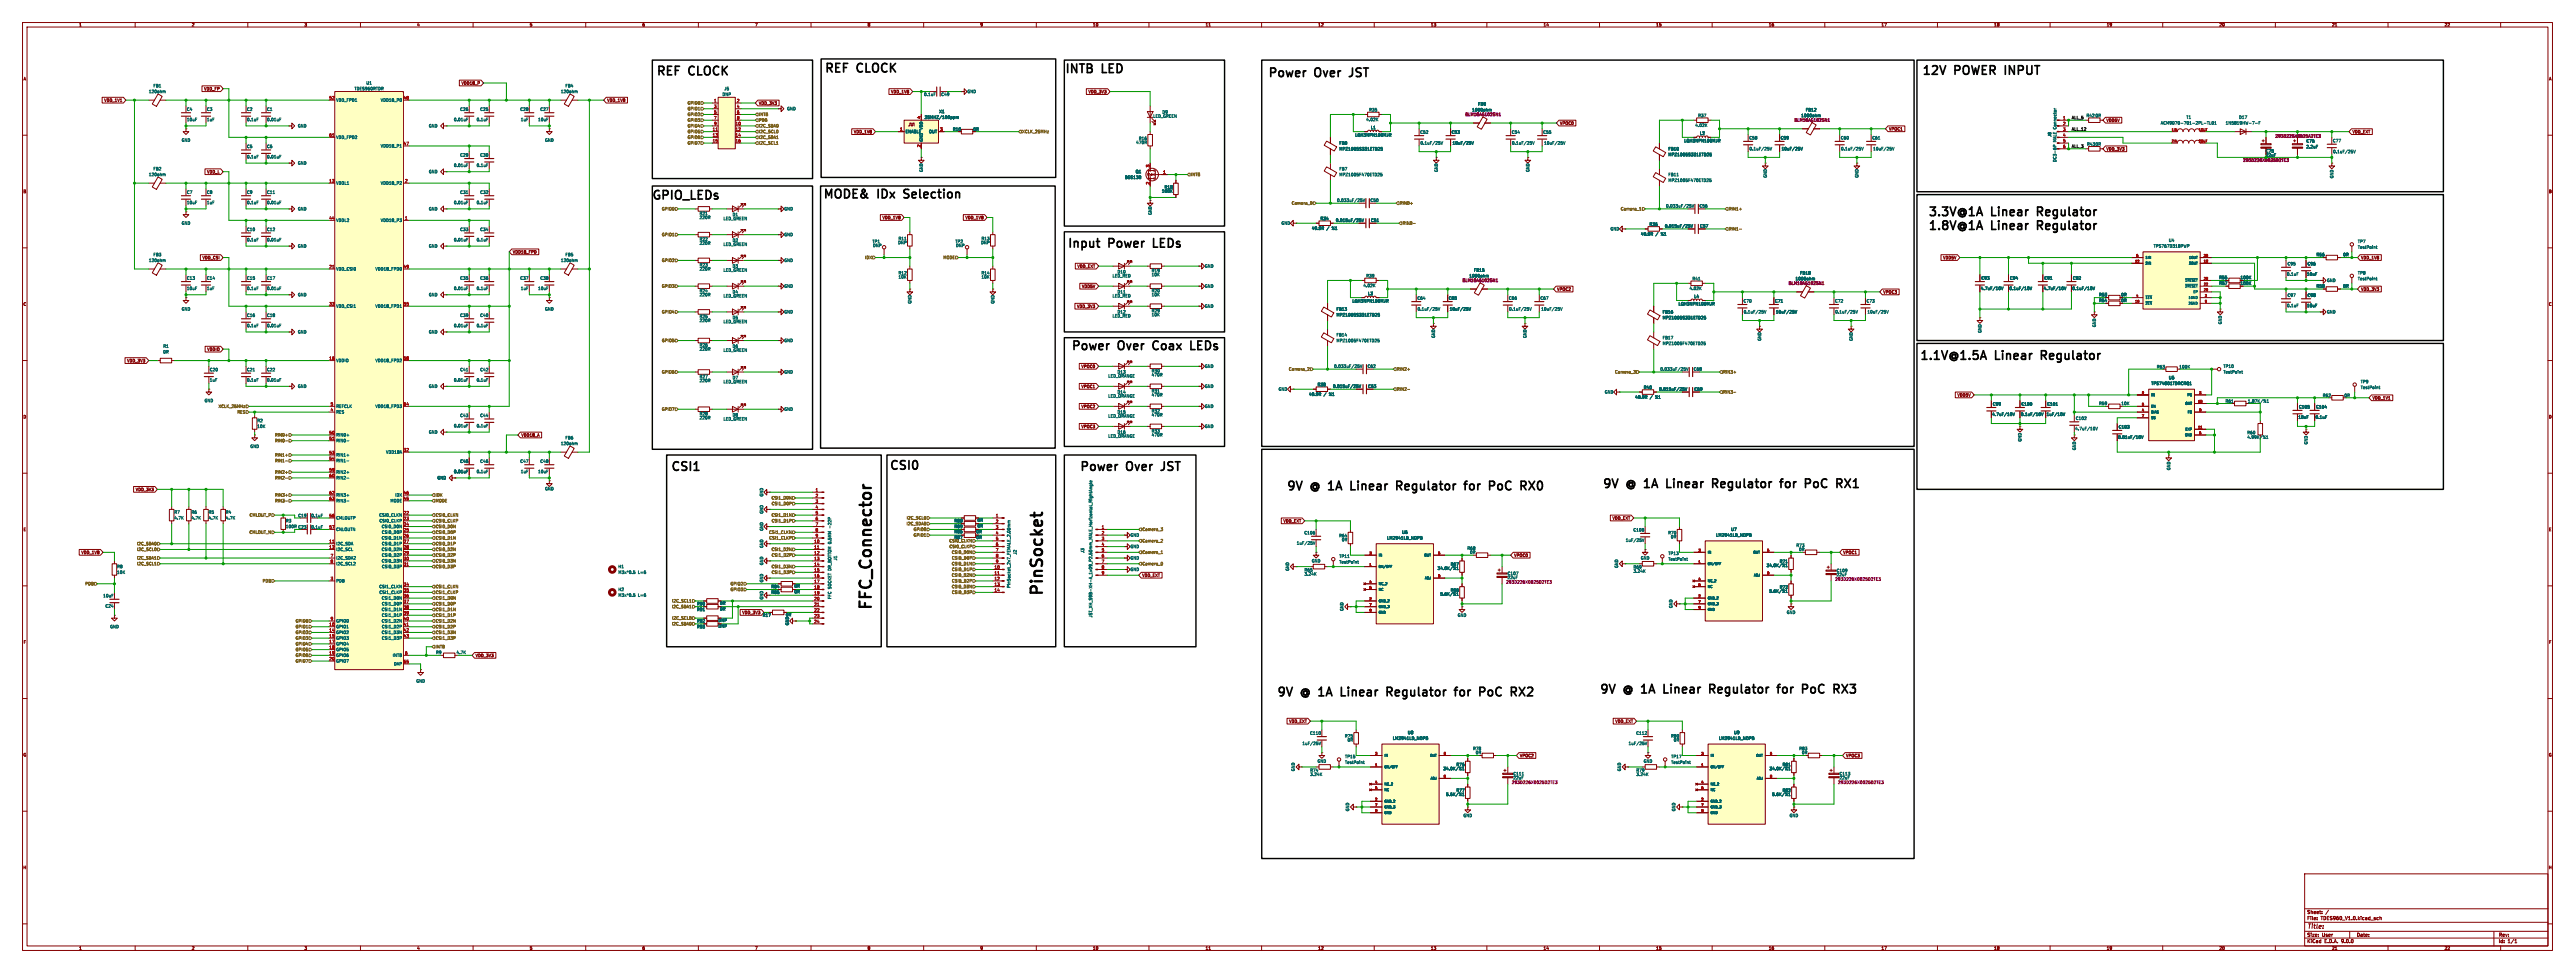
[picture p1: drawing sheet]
<svg xmlns="http://www.w3.org/2000/svg" width="1143mm" height="432mm" viewBox="0 0 1143 432" stroke-linecap="round" stroke-linejoin="round" font-family="sans-serif">
<defs><g id="words">
<g font-size="7.1">
<text x="464.3" y="265.3" transform="rotate(-90 464.3 265.3)">PinSocket</text>
<text x="388.4" y="271.5" transform="rotate(-90 388.4 271.5)">FFC_Connector</text>
</g>
<g font-size="5.3">
<text x="290.9" y="34.5">REF</text>
<text x="305.8" y="34.5">CLOCK</text>
<text x="365.5" y="33.3">REF</text>
<text x="380.5" y="33.3">CLOCK</text>
<text x="472.3" y="33.5">INTB</text>
<text x="489.2" y="33.5">LED</text>
<text x="562.4" y="35.3">Power</text>
<text x="583.7" y="35.3">Over</text>
<text x="600.6" y="35.3">JST</text>
<text x="852.7" y="34.3">12V</text>
<text x="867.7" y="34.3">POWER</text>
<text x="891.5" y="34.3">INPUT</text>
<text x="288.9" y="89.7">GPIO_LEDs</text>
<text x="364.9" y="89.2">MODE&amp;</text>
<text x="389.7" y="89.2">IDx</text>
<text x="402.8" y="89.2">Selection</text>
<text x="855.4" y="97">3.3V@1A</text>
<text x="884" y="97">Linear</text>
<text x="905.8" y="97">Regulator</text>
<text x="855.4" y="103.1">1.8V@1A</text>
<text x="884" y="103.1">Linear</text>
<text x="905.8" y="103.1">Regulator</text>
<text x="473.4" y="111">Input</text>
<text x="492.1" y="111">Power</text>
<text x="513.4" y="111">LEDs</text>
<text x="475.1" y="156.5">Power</text>
<text x="496.4" y="156.5">Over</text>
<text x="513.3" y="156.5">Coax</text>
<text x="531.5" y="156.5">LEDs</text>
<text x="851.7" y="160.8">1.1V@1.5A</text>
<text x="885.7" y="160.8">Linear</text>
<text x="907.5" y="160.8">Regulator</text>
<text x="394.4" y="209.6">CSI0</text>
<text x="297.3" y="210.1">CSI1</text>
<text x="478.8" y="210.1">Power</text>
<text x="500.1" y="210.1">Over</text>
<text x="517.1" y="210.1">JST</text>
<text x="570.7" y="218.7">9V</text>
<text x="582" y="218.7">@ 1A</text>
<text x="602.6" y="218.7">Linear</text>
<text x="624.5" y="218.7">Regulator</text>
<text x="656.3" y="218.7">for</text>
<text x="668.7" y="218.7">PoC</text>
<text x="684.2" y="218.7">RX0</text>
<text x="710.9" y="217.7">9V</text>
<text x="722.2" y="217.7">@ 1A</text>
<text x="742.8" y="217.7">Linear</text>
<text x="764.7" y="217.7">Regulator</text>
<text x="796.5" y="217.7">for</text>
<text x="808.9" y="217.7">PoC</text>
<text x="824.4" y="217.7">RX1</text>
<text x="566.3" y="310.1">9V</text>
<text x="577.7" y="310.1">@ 1A</text>
<text x="598.3" y="310.1">Linear</text>
<text x="620.2" y="310.1">Regulator</text>
<text x="652" y="310.1">for</text>
<text x="664.4" y="310.1">PoC</text>
<text x="679.9" y="310.1">RX2</text>
<text x="709.6" y="308.9">9V</text>
<text x="720.9" y="308.9">@ 1A</text>
<text x="741.6" y="308.9">Linear</text>
<text x="763.4" y="308.9">Regulator</text>
<text x="795.2" y="308.9">for</text>
<text x="807.6" y="308.9">PoC</text>
<text x="823.1" y="308.9">RX3</text>
</g>
<text font-size="2.8" fill="#840000" x="1024" y="412.7">Title:</text>
<g font-size="2.1" fill="#840000">
<text x="1024" y="405.8">Sheet:</text>
<text x="1024" y="408.5">File:</text>
<text x="1030.1" y="408.5">TDES960_V1.0.kicad_sch</text>
<text x="1024" y="418.7">KiCad</text>
<text x="1024" y="415.9">Size:</text>
<text x="1030.7" y="415.9">User</text>
<text x="1031.7" y="418.7">E.D.A.</text>
<text x="1039.3" y="418.7">9.0.0</text>
<text x="1046" y="415.9">Date:</text>
<text x="1109" y="416.1">Rev:</text>
<text x="1109" y="418.7">Id:</text>
<text x="1113.1" y="418.7">1/1</text>
</g>
<g font-size="1.8" fill="#840000">
<text x="35" y="11.9">1</text>
<text x="85" y="11.9">2</text>
<text x="135" y="11.9">3</text>
<text x="185" y="11.9">4</text>
<text x="235" y="11.9">5</text>
<text x="285" y="11.9">6</text>
<text x="335" y="11.9">7</text>
<text x="385" y="11.9">8</text>
<text x="435" y="11.9">9</text>
<text x="485" y="11.9">10</text>
<text x="535" y="11.9">11</text>
<text x="585" y="11.9">12</text>
<text x="635" y="11.9">13</text>
<text x="685" y="11.9">14</text>
<text x="735" y="11.9">15</text>
<text x="785" y="11.9">16</text>
<text x="835" y="11.9">17</text>
<text x="885" y="11.9">18</text>
<text x="935" y="11.9">19</text>
<text x="985" y="11.9">20</text>
<text x="1035" y="11.9">21</text>
<text x="1085" y="11.9">22</text>
<text x="10.3" y="35.9">A</text>
<text x="1131.3" y="35.9">A</text>
<text x="90.5" y="40.3">VDD_FP</text>
<text x="204.7" y="37.8">VDD18_P</text>
<text x="395.4" y="41.6">VDD_1V8</text>
<text x="483" y="41.6">VDD_3V3</text>
<text x="46.1" y="45.4">VDD_1V1</text>
<text x="269.4" y="45.4">VDD_1V8</text>
<text x="336.7" y="46.7">VDD_3V3</text>
<text x="378.9" y="59.4">VDD_1V8</text>
<text x="431.9" y="58.3">0R</text>
<text x="692.3" y="55.6">VPOC0</text>
<text x="838.4" y="58.1">VPOC1</text>
<text x="934.9" y="54.3">VDD5V</text>
<text x="1044.1" y="59.4">VDD_EXT</text>
<text x="934.9" y="67">VDD_3V3</text>
<text x="91.8" y="77.2">VDD_L</text>
<text x="10.3" y="85.9">B</text>
<text x="1131.3" y="85.9">B</text>
<text x="391.6" y="97.5">VDD_1V8</text>
<text x="428.4" y="97.5">VDD_1V8</text>
<text x="608.4" y="98.7">C51</text>
<text x="754.5" y="101.2">C57</text>
<text x="227.5" y="112.7">VDD18_FPD</text>
<text x="89.7" y="115.3">VDD_CSI</text>
<text x="478.1" y="119.1">VDD_EXT</text>
<text x="862.4" y="115.3">VDD5V</text>
<text x="1047.9" y="115.3">VDD_1V8</text>
<text x="994.4" y="124.1">100K</text>
<text x="480.1" y="128">VDD5V</text>
<text x="691" y="129.2">VPOC2</text>
<text x="835.8" y="130.5">VPOC3</text>
<text x="941.4" y="131.7">0R</text>
<text x="994.4" y="126.6">100K</text>
<text x="1047.9" y="129.2">VDD_3V3</text>
<text x="10.3" y="135.9">C</text>
<text x="477.9" y="136.8">VDD_3V3</text>
<text x="941.4" y="134.2">0R</text>
<text x="1131.3" y="135.9">C</text>
<text x="91.9" y="155.9">VDDIO</text>
<text x="56.3" y="161">VDD_3V3</text>
<text x="479.9" y="163.5">VPOC0</text>
<text x="479.9" y="172.4">VPOC1</text>
<text x="607.1" y="172.3">C63</text>
<text x="751.9" y="173.6">C69</text>
<text x="868.7" y="176.2">VDD5V</text>
<text x="1053" y="177.5">VDD_1V1</text>
<text x="10.3" y="185.9">D</text>
<text x="479.9" y="181.3">VPOC2</text>
<text x="1131.3" y="185.9">D</text>
<text x="479.9" y="190.2">VPOC3</text>
<text x="231.3" y="194">VDD18_A</text>
<text x="60.1" y="218.1">VDD_3V3</text>
<text x="569.6" y="232.1">VDD_EXT</text>
<text x="715.6" y="230.8">VDD_EXT</text>
<text x="10.3" y="235.9">E</text>
<text x="433.3" y="236.8">0R</text>
<text x="433.3" y="239.4">0R</text>
<text x="1131.3" y="235.9">E</text>
<text x="36" y="246.1">VDD_1V8</text>
<text x="672" y="247.3">VPOC0</text>
<text x="818" y="246.1">VPOC1</text>
<text x="506.9" y="256.2">VDD_EXT</text>
<text x="329.4" y="272.7">VDD_3V3</text>
<text x="318.8" y="278.7">DNP</text>
<text x="318.8" y="276.2">DNP</text>
<text x="10.3" y="285.9">F</text>
<text x="1131.3" y="285.9">F</text>
<text x="211" y="291.8">VDD_3V3</text>
<text x="572.1" y="321">VDD_EXT</text>
<text x="716.9" y="321">VDD_EXT</text>
<text x="10.3" y="335.9">G</text>
<text x="1131.3" y="335.9">G</text>
<text x="674.5" y="336.2">VPOC2</text>
<text x="819.3" y="336.2">VPOC3</text>
<text x="10.2" y="385.9">H</text>
<text x="1131.2" y="385.9">H</text>
<text x="35" y="421.7">1</text>
<text x="85" y="421.7">2</text>
<text x="135" y="421.7">3</text>
<text x="185" y="421.7">4</text>
<text x="235" y="421.7">5</text>
<text x="285" y="421.7">6</text>
<text x="335" y="421.7">7</text>
<text x="385" y="421.7">8</text>
<text x="435" y="421.7">9</text>
<text x="485" y="421.7">10</text>
<text x="535" y="421.7">11</text>
<text x="585" y="421.7">12</text>
<text x="635" y="421.7">13</text>
<text x="685" y="421.7">14</text>
<text x="735" y="421.7">15</text>
<text x="785" y="421.7">16</text>
<text x="835" y="421.7">17</text>
<text x="885" y="421.7">18</text>
<text x="935" y="421.7">19</text>
<text x="985" y="421.7">20</text>
<text x="1035" y="421.7">21</text>
<text x="1085" y="421.7">22</text>
</g>
<g font-size="1.8" fill="#006464">
<text x="65.9" y="41.5">120ohm</text>
<text x="68" y="39">FB1</text>
<text x="157.2" y="40.2">TDES960RTDR</text>
<text x="162.5" y="37.7">U1</text>
<text x="248.8" y="41.5">120ohm</text>
<text x="250.8" y="39">FB4</text>
<text x="321.4" y="40.2">J5</text>
<text x="429.3" y="41.5">GND</text>
<text x="149.1" y="45.3">VDD_FPD1</text>
<text x="168.9" y="45.3">VDD18_P0</text>
<text x="320.5" y="42.8">DNP</text>
<text x="410" y="42.8">0.1uF</text>
<text x="417.7" y="42.8">C49</text>
<text x="656" y="47.1">FB9</text>
<text x="82.8" y="49.4">C4</text>
<text x="82.8" y="53.9">10uF</text>
<text x="91.7" y="49.4">C3</text>
<text x="91.7" y="53.9">1uF</text>
<text x="109.5" y="49.4">C2</text>
<text x="109.5" y="53.9">0.1uF</text>
<text x="118.4" y="49.4">C1</text>
<text x="118.4" y="53.9">0.01uF</text>
<text x="201.3" y="53.9">0.01uF</text>
<text x="204.1" y="49.4">C26</text>
<text x="211.4" y="53.9">0.1uF</text>
<text x="213" y="49.4">C25</text>
<text x="230.8" y="49.4">C28</text>
<text x="231" y="53.9">1uF</text>
<text x="238.7" y="53.9">10uF</text>
<text x="239.7" y="49.4">C27</text>
<text x="349.3" y="49.1">GND</text>
<text x="410.3" y="52.9">25MHZ/100ppm</text>
<text x="416.8" y="50.4">X1</text>
<text x="511.8" y="52.4">LED_GREEN</text>
<text x="515.8" y="50.6">D9</text>
<text x="606.3" y="53.9">4.02K</text>
<text x="607.6" y="49.6">R35</text>
<text x="753.6" y="52.2">R37</text>
<text x="801.4" y="49.6">FB12</text>
<text x="926" y="52.2">R42</text>
<text x="930" y="52.2">0R</text>
<text x="970.4" y="52.9">T1</text>
<text x="993.7" y="52.9">D17</text>
<text x="132.1" y="56.7">GND</text>
<text x="190.2" y="56.7">GND</text>
<text x="401.8" y="59.3">ENABLE</text>
<text x="409.8" y="57.7" transform="rotate(-90 409.8 57.7)">VDD</text>
<text x="412.2" y="59.3">OUT</text>
<text x="422.8" y="58.3">R10</text>
<text x="608.4" y="57.5">L1</text>
<text x="630.3" y="59.5">C52</text>
<text x="644.2" y="59.5">C53</text>
<text x="670.9" y="59.5">C54</text>
<text x="684.9" y="59.5">C55</text>
<text x="752.4" y="56.5">4.02K</text>
<text x="959" y="55.5">ACM9070-701-2PL-TL01</text>
<text x="987.8" y="55.5">1N5819HW-7-F</text>
<text x="80.5" y="63.1">GND</text>
<text x="109.5" y="65.9">C5</text>
<text x="118.4" y="65.9">C6</text>
<text x="149.1" y="61.8">VDD_FPD2</text>
<text x="168.9" y="65.6">VDD18_P1</text>
<text x="241.8" y="63.1">GND</text>
<text x="409.8" y="63" transform="rotate(-90 409.8 63)">GND</text>
<text x="504.2" y="64.1">470R</text>
<text x="505.4" y="62.3">R16</text>
<text x="594.4" y="64.4">FB8</text>
<text x="601.4" y="60.8">LQH3NPN100MJR</text>
<text x="630.4" y="64.4">0.1uF/25V</text>
<text x="644.6" y="64.4">10uF/25V</text>
<text x="671" y="64.4">0.1uF/25V</text>
<text x="685.3" y="64.4">10uF/25V</text>
<text x="747.5" y="63.3">LQH3NPN100MJR</text>
<text x="754.4" y="60">L2</text>
<text x="776.3" y="62.1">C58</text>
<text x="790.3" y="62.1">C59</text>
<text x="816.9" y="62.1">C60</text>
<text x="830.9" y="62.1">C61</text>
<text x="910.7" y="60.9" transform="rotate(-90 910.7 60.9)">J8</text>
<text x="913" y="63.1" transform="rotate(-90 913 63.1)">MALE Connector</text>
<text x="926.2" y="64.9">R43</text>
<text x="930" y="64.9">0R</text>
<text x="1023.6" y="63.5">C76</text>
<text x="1035.4" y="63.3">C77</text>
<text x="109.5" y="70.5">0.1uF</text>
<text x="118.4" y="70.5">0.01uF</text>
<text x="204.1" y="69.7">C29</text>
<text x="213" y="69.7">C30</text>
<text x="594.4" y="67">MPZ1005S331ETD25</text>
<text x="740.4" y="69.5">MPZ1005S331ETD25</text>
<text x="740.4" y="67">FB10</text>
<text x="776.4" y="66.9">0.1uF/25V</text>
<text x="790.7" y="66.9">10uF/25V</text>
<text x="817" y="66.9">0.1uF/25V</text>
<text x="831.3" y="66.9">10uF/25V</text>
<text x="1005.6" y="67.9">C75</text>
<text x="1023.6" y="66">2.2uF</text>
<text x="1035.5" y="68.2">0.1uF/25V</text>
<text x="68" y="75.8">FB2</text>
<text x="132.1" y="73.3">GND</text>
<text x="190.2" y="77.1">GND</text>
<text x="201.3" y="74.3">0.01uF</text>
<text x="211.4" y="74.3">0.1uF</text>
<text x="409.8" y="76.5" transform="rotate(-90 409.8 76.5)">GND</text>
<text x="504" y="77.1">Q1</text>
<text x="594.4" y="75.8">FB7</text>
<text x="638.4" y="76.5" transform="rotate(-90 638.4 76.5)">GND</text>
<text x="679" y="76.5" transform="rotate(-90 679 76.5)">GND</text>
<text x="913" y="72" transform="rotate(-90 913 72)">DC3-6P</text>
<text x="65.9" y="78.3">120ohm</text>
<text x="149.1" y="82.1">VDDL1</text>
<text x="168.9" y="82.1">VDD18_P2</text>
<text x="499.2" y="79.6">BSS138</text>
<text x="516.8" y="83.9">R18</text>
<text x="594.4" y="78.4">MPZ1005F470ETD25</text>
<text x="740.4" y="78.4">FB11</text>
<text x="740.4" y="80.9">MPZ1005F470ETD25</text>
<text x="784.5" y="79" transform="rotate(-90 784.5 79)">GND</text>
<text x="825.1" y="79" transform="rotate(-90 825.1 79)">GND</text>
<text x="1035.9" y="79.3" transform="rotate(-90 1035.9 79.3)">GND</text>
<text x="82.8" y="86.2">C7</text>
<text x="91.7" y="86.2">C8</text>
<text x="109.5" y="86.2">C9</text>
<text x="118.4" y="86.2">C11</text>
<text x="204.1" y="86.2">C31</text>
<text x="213" y="86.2">C32</text>
<text x="515.6" y="85.7">100K</text>
<text x="593.3" y="89.8">0.033uF/25V</text>
<text x="608.2" y="89.8">C50</text>
<text x="82.8" y="90.8">10uF</text>
<text x="91.7" y="90.8">1uF</text>
<text x="109.5" y="90.8">0.1uF</text>
<text x="118.4" y="90.8">0.01uF</text>
<text x="132.1" y="93.6">GND</text>
<text x="190.2" y="93.6">GND</text>
<text x="201.3" y="90.8">0.01uF</text>
<text x="211.4" y="90.8">0.1uF</text>
<text x="310.4" y="95.6">R21</text>
<text x="348" y="93.6">GND</text>
<text x="511.4" y="95.5" transform="rotate(-90 511.4 95.5)">GND</text>
<text x="739.4" y="92.3">0.033uF/25V</text>
<text x="754.2" y="92.3">C56</text>
<text x="80.5" y="99.9">GND</text>
<text x="149.1" y="98.7">VDDL2</text>
<text x="168.9" y="98.7">VDD18_P3</text>
<text x="310.4" y="97.4">220R</text>
<text x="321" y="97.9">LED_GREEN</text>
<text x="325" y="96.1">D1</text>
<text x="568.7" y="99.9">GND</text>
<text x="586" y="97.9">R34</text>
<text x="592.8" y="98.7">0.015uF/25V</text>
<text x="732" y="100.4">R36</text>
<text x="738.9" y="101.2">0.015uF/25V</text>
<text x="109.5" y="102.7">C10</text>
<text x="109.5" y="107.3">0.1uF</text>
<text x="118.4" y="107.3">0.01uF</text>
<text x="118.4" y="102.7">C12</text>
<text x="201.3" y="107.3">0.01uF</text>
<text x="204.1" y="102.7">C33</text>
<text x="211.4" y="107.3">0.1uF</text>
<text x="213" y="102.7">C34</text>
<text x="310.4" y="107">R22</text>
<text x="325" y="107.5">D2</text>
<text x="348" y="105">GND</text>
<text x="398.7" y="106.8">R11</text>
<text x="435.5" y="106.8">R13</text>
<text x="582.2" y="102.2">49.9R</text>
<text x="588.9" y="102.2">/</text>
<text x="591.4" y="102.2">%1</text>
<text x="714.7" y="102.5">GND</text>
<text x="728.2" y="104.7">49.9R</text>
<text x="734.9" y="104.7">/</text>
<text x="737.4" y="104.7">%1</text>
<text x="962.6" y="107.5">U4</text>
<text x="68" y="113.9">FB3</text>
<text x="132.1" y="110.1">GND</text>
<text x="190.2" y="110.1">GND</text>
<text x="250.8" y="113.9">FB5</text>
<text x="310.4" y="108.8">220R</text>
<text x="321" y="109.3">LED_GREEN</text>
<text x="387.1" y="108.1">TP1</text>
<text x="387.4" y="109.8">DNP</text>
<text x="398.5" y="108.6">DNP</text>
<text x="423.9" y="108.1">TP2</text>
<text x="424.2" y="109.8">DNP</text>
<text x="435.3" y="108.6">DNP</text>
<text x="955.8" y="110.1">TPS767D318PWP</text>
<text x="1028.1" y="113.9">R56</text>
<text x="1040" y="113.9">0R</text>
<text x="1046.5" y="108.1">TP7</text>
<text x="1046.5" y="110.6">TestPoint</text>
<text x="65.9" y="116.4">120ohm</text>
<text x="248.8" y="116.4">120ohm</text>
<text x="310.4" y="118.5">R23</text>
<text x="325" y="119">D3</text>
<text x="348" y="116.4">GND</text>
<text x="534.7" y="119">GND</text>
<text x="1015.2" y="118">C95</text>
<text x="1024.1" y="118">C96</text>
<text x="82.8" y="124.3">C13</text>
<text x="91.7" y="124.3">C14</text>
<text x="109.5" y="124.3">C15</text>
<text x="118.4" y="124.3">C17</text>
<text x="149.1" y="120.2">VDD_CSI0</text>
<text x="166.5" y="120.2">VDD18_FPD0</text>
<text x="204.1" y="124.3">C35</text>
<text x="213" y="124.3">C36</text>
<text x="230.8" y="124.3">C37</text>
<text x="239.7" y="124.3">C38</text>
<text x="310.4" y="120.2">220R</text>
<text x="321" y="120.8">LED_GREEN</text>
<text x="398.7" y="122">R12</text>
<text x="398.7" y="123.8">10K</text>
<text x="435.5" y="122">R14</text>
<text x="435.5" y="123.8">10K</text>
<text x="493.7" y="123.3">LED_RED</text>
<text x="495.9" y="121.5">D10</text>
<text x="511.1" y="121">R19</text>
<text x="511.1" y="122.8">10K</text>
<text x="606.3" y="123.3">R39</text>
<text x="654.1" y="120.8">FB15</text>
<text x="751.1" y="124.6">R41</text>
<text x="798.9" y="122">FB18</text>
<text x="879.4" y="124.3">C93</text>
<text x="892.1" y="124.3">C94</text>
<text x="907.3" y="124.3">C91</text>
<text x="920" y="124.3">C92</text>
<text x="984.9" y="124.1">R55</text>
<text x="1015" y="122.5">0.1uF</text>
<text x="1023.9" y="122.5">10uF</text>
<text x="1032.8" y="125.3">GND</text>
<text x="1046.5" y="122">TP8</text>
<text x="1046.5" y="124.6">TestPoint</text>
<text x="82.8" y="128.9">10uF</text>
<text x="91.7" y="128.9">1uF</text>
<text x="109.5" y="128.9">0.1uF</text>
<text x="118.4" y="128.9">0.01uF</text>
<text x="132.1" y="131.7">GND</text>
<text x="190.2" y="131.7">GND</text>
<text x="201.3" y="128.9">0.01uF</text>
<text x="211.4" y="128.9">0.1uF</text>
<text x="231" y="128.9">1uF</text>
<text x="238.7" y="128.9">10uF</text>
<text x="310.4" y="131.7">220R</text>
<text x="310.4" y="129.9">R24</text>
<text x="325" y="130.4">D4</text>
<text x="348" y="127.9">GND</text>
<text x="495.9" y="130.4">D11</text>
<text x="511.1" y="129.9">R20</text>
<text x="511.1" y="131.7">10K</text>
<text x="534.7" y="127.9">GND</text>
<text x="605" y="127.6">4.02K</text>
<text x="607.1" y="131.2">L3</text>
<text x="749.8" y="128.9">4.02K</text>
<text x="879.1" y="128.9">4.7uF/10V</text>
<text x="891.8" y="128.9">0.1uF/10V</text>
<text x="907" y="128.9">4.7uF/10V</text>
<text x="919.7" y="128.9">0.1uF/10V</text>
<text x="931.6" y="131.7">R53</text>
<text x="984.9" y="126.6">R57</text>
<text x="1015.2" y="131.9">C97</text>
<text x="1024.1" y="131.9">C98</text>
<text x="1028.1" y="127.9">R58</text>
<text x="1040" y="127.9">0R</text>
<text x="149.1" y="136.8">VDD_CSI1</text>
<text x="166.5" y="136.8">VDD18_FPD1</text>
<text x="321" y="132.2">LED_GREEN</text>
<text x="404.7" y="134.9" transform="rotate(-90 404.7 134.9)">GND</text>
<text x="441.6" y="134.9" transform="rotate(-90 441.6 134.9)">GND</text>
<text x="493.7" y="132.2">LED_RED</text>
<text x="534.7" y="136.8">GND</text>
<text x="600.2" y="134.5">LQH3NPN100MJR</text>
<text x="629" y="133.2">C64</text>
<text x="643" y="133.2">C65</text>
<text x="669.6" y="133.2">C66</text>
<text x="683.6" y="133.2">C67</text>
<text x="744.9" y="135.7">LQH3NPN100MJR</text>
<text x="751.9" y="132.4">L4</text>
<text x="773.8" y="134.5">C70</text>
<text x="787.7" y="134.5">C71</text>
<text x="814.4" y="134.5">C72</text>
<text x="828.4" y="134.5">C73</text>
<text x="931.6" y="134.2">R54</text>
<text x="1015" y="136.5">0.1uF</text>
<text x="1023.9" y="136.5">10uF</text>
<text x="80.5" y="138">GND</text>
<text x="109.5" y="140.8">C16</text>
<text x="118.4" y="140.8">C18</text>
<text x="204.1" y="140.8">C39</text>
<text x="213" y="140.8">C40</text>
<text x="241.8" y="138">GND</text>
<text x="310.4" y="143.1">220R</text>
<text x="310.4" y="141.3">R25</text>
<text x="321" y="143.6">LED_GREEN</text>
<text x="325" y="141.8">D5</text>
<text x="348" y="139.3">GND</text>
<text x="493.7" y="141.1">LED_RED</text>
<text x="495.9" y="139.3">D12</text>
<text x="511.1" y="138.8">R29</text>
<text x="511.1" y="140.6">10K</text>
<text x="593.1" y="140.6">MPZ1005S331ETD25</text>
<text x="593.1" y="138.1">FB13</text>
<text x="629.1" y="138">0.1uF/25V</text>
<text x="643.4" y="138">10uF/25V</text>
<text x="669.7" y="138">0.1uF/25V</text>
<text x="684" y="138">10uF/25V</text>
<text x="737.9" y="141.9">MPZ1005S331ETD25</text>
<text x="737.9" y="139.3">FB16</text>
<text x="773.9" y="139.3">0.1uF/25V</text>
<text x="788.1" y="139.3">10uF/25V</text>
<text x="814.5" y="139.3">0.1uF/25V</text>
<text x="828.8" y="139.3">10uF/25V</text>
<text x="1032.8" y="139.3">GND</text>
<text x="109.5" y="145.4">0.1uF</text>
<text x="118.4" y="145.4">0.01uF</text>
<text x="132.1" y="148.2">GND</text>
<text x="190.2" y="148.2">GND</text>
<text x="201.3" y="145.4">0.01uF</text>
<text x="211.4" y="145.4">0.1uF</text>
<text x="593.1" y="149.5">FB14</text>
<text x="879.7" y="147.8" transform="rotate(-90 879.7 147.8)">GND</text>
<text x="930.5" y="145.3" transform="rotate(-90 930.5 145.3)">GND</text>
<text x="986.4" y="144" transform="rotate(-90 986.4 144)">GND</text>
<text x="72.3" y="154.5">R1</text>
<text x="310.4" y="155.8">220R</text>
<text x="310.4" y="154">R26</text>
<text x="325" y="154.5">D6</text>
<text x="348" y="152">GND</text>
<text x="593.1" y="152">MPZ1005F470ETD25</text>
<text x="637.1" y="150.1" transform="rotate(-90 637.1 150.1)">GND</text>
<text x="677.8" y="150.1" transform="rotate(-90 677.8 150.1)">GND</text>
<text x="737.9" y="150.8">FB17</text>
<text x="737.9" y="153.3">MPZ1005F470ETD25</text>
<text x="781.9" y="151.4" transform="rotate(-90 781.9 151.4)">GND</text>
<text x="822.6" y="151.4" transform="rotate(-90 822.6 151.4)">GND</text>
<text x="72.3" y="157.1">0R</text>
<text x="149.1" y="160.9">VDDIO</text>
<text x="166.5" y="160.9">VDD18_FPD2</text>
<text x="321" y="156.3">LED_GREEN</text>
<text x="93" y="164.9">C20</text>
<text x="109.5" y="164.9">C21</text>
<text x="118.4" y="164.9">C22</text>
<text x="204.1" y="164.9">C41</text>
<text x="213" y="164.9">C42</text>
<text x="310.4" y="168">R27</text>
<text x="348" y="166">GND</text>
<text x="491.8" y="167.7">LED_ORANGE</text>
<text x="495.9" y="166">D13</text>
<text x="511.1" y="167.2">470R</text>
<text x="511.1" y="165.5">R30</text>
<text x="534.7" y="163.4">GND</text>
<text x="592.1" y="163.4">0.033uF/25V</text>
<text x="606.9" y="163.4">C62</text>
<text x="736.8" y="164.7">0.033uF/25V</text>
<text x="751.7" y="164.7">C68</text>
<text x="957.2" y="163.7">R63</text>
<text x="967.2" y="163.7">100K</text>
<text x="986.8" y="166">TestPoint</text>
<text x="986.8" y="163.4">TP10</text>
<text x="93" y="169.5">1uF</text>
<text x="109.5" y="169.5">0.1uF</text>
<text x="118.4" y="169.5">0.01uF</text>
<text x="132.1" y="172.3">GND</text>
<text x="190.2" y="172.3">GND</text>
<text x="201.3" y="169.5">0.01uF</text>
<text x="211.4" y="169.5">0.1uF</text>
<text x="310.4" y="169.8">220R</text>
<text x="321" y="170.3">LED_GREEN</text>
<text x="325" y="168.5">D7</text>
<text x="534.7" y="172.3">GND</text>
<text x="567.4" y="173.6">GND</text>
<text x="584.7" y="171.6">R38</text>
<text x="591.6" y="172.3">0.015uF/25V</text>
<text x="729.5" y="172.8">R40</text>
<text x="736.3" y="173.6">0.015uF/25V</text>
<text x="954.8" y="171">TPS74801TDRCRQ1</text>
<text x="962.6" y="168.5">U5</text>
<text x="1047.8" y="170.3">TP9</text>
<text x="1047.8" y="172.8">TestPoint</text>
<text x="90.7" y="178.7">GND</text>
<text x="491.8" y="176.6">LED_ORANGE</text>
<text x="495.9" y="174.9">D14</text>
<text x="511.1" y="176.1">470R</text>
<text x="511.1" y="174.3">R31</text>
<text x="580.9" y="175.9">49.9R</text>
<text x="587.6" y="175.9">/</text>
<text x="590.1" y="175.9">%1</text>
<text x="712.2" y="174.9">GND</text>
<text x="725.7" y="177.1">49.9R</text>
<text x="732.4" y="177.1">/</text>
<text x="734.9" y="177.1">%1</text>
<text x="931.6" y="179.9">R59</text>
<text x="941.5" y="179.9">10K</text>
<text x="987.7" y="178.9">R61</text>
<text x="997.7" y="178.9">1.87K/%1</text>
<text x="1030.9" y="176.4">R62</text>
<text x="1040.5" y="176.4">0R</text>
<text x="149.1" y="181.2">REFCLK</text>
<text x="149.1" y="183.7">RES</text>
<text x="166.5" y="181.2">VDD18_FPD3</text>
<text x="204.1" y="185.3">C43</text>
<text x="213" y="185.3">C44</text>
<text x="310.4" y="184.5">R28</text>
<text x="325" y="185">D8</text>
<text x="348" y="182.5">GND</text>
<text x="491.8" y="185.5">LED_ORANGE</text>
<text x="495.9" y="183.7">D15</text>
<text x="511.1" y="185">470R</text>
<text x="511.1" y="183.2">R32</text>
<text x="534.7" y="181.2">GND</text>
<text x="884.2" y="184.8">4.7uF/10V</text>
<text x="884.4" y="180.2">C99</text>
<text x="896.9" y="184.8">0.1uF/10V</text>
<text x="897.1" y="180.2">C100</text>
<text x="908.3" y="184.8">1uF/10V</text>
<text x="908.6" y="180.2">C101</text>
<text x="1020.3" y="181.5">C105</text>
<text x="1027.9" y="181.5">C104</text>
<text x="114.1" y="187.6">R2</text>
<text x="114.1" y="190.1">10K</text>
<text x="201.3" y="189.8">0.01uF</text>
<text x="211.4" y="189.8">0.1uF</text>
<text x="310.4" y="186.3">220R</text>
<text x="321" y="186.8">LED_GREEN</text>
<text x="534.7" y="190.1">GND</text>
<text x="921" y="191.1">4.7uF/10V</text>
<text x="921.3" y="186.5">C102</text>
<text x="940.3" y="190.3">C103</text>
<text x="1020.1" y="186">10uF</text>
<text x="1027.7" y="186">0.1uF</text>
<text x="149.1" y="193.9">RIN0+</text>
<text x="149.1" y="196.4">RIN0-</text>
<text x="190.2" y="192.6">GND</text>
<text x="248.8" y="197.7">120ohm</text>
<text x="250.8" y="195.2">FB6</text>
<text x="491.8" y="194.4">LED_ORANGE</text>
<text x="495.9" y="192.6">D16</text>
<text x="511.1" y="193.9">470R</text>
<text x="511.1" y="192.1">R33</text>
<text x="897.5" y="196.1" transform="rotate(-90 897.5 196.1)">GND</text>
<text x="940.1" y="194.9">0.01uF/10V</text>
<text x="997.4" y="192.9">R60</text>
<text x="997.4" y="194.9">4.99K/%1</text>
<text x="1024.5" y="197.4" transform="rotate(-90 1024.5 197.4)">GND</text>
<text x="111" y="199">GND</text>
<text x="149.1" y="202.8">RIN1+</text>
<text x="171.2" y="201.5">VDD18A</text>
<text x="921.6" y="199.9" transform="rotate(-90 921.6 199.9)">GND</text>
<text x="149.1" y="205.3">RIN1-</text>
<text x="204.1" y="205.6">C45</text>
<text x="213" y="205.6">C46</text>
<text x="230.8" y="205.6">C47</text>
<text x="239.7" y="205.6">C48</text>
<text x="963.5" y="208.8" transform="rotate(-90 963.5 208.8)">GND</text>
<text x="149.1" y="210.4">RIN2+</text>
<text x="149.1" y="213">RIN2-</text>
<text x="194" y="213">GND</text>
<text x="201.3" y="210.2">0.01uF</text>
<text x="211.4" y="210.2">0.1uF</text>
<text x="231" y="210.2">1uF</text>
<text x="238.7" y="210.2">10uF</text>
<text x="149.1" y="220.6">RIN3+</text>
<text x="175.3" y="220.6">IDX</text>
<text x="241.8" y="217.8">GND</text>
<text x="338.9" y="220.5" transform="rotate(-90 338.9 220.5)">GND</text>
<text x="149.1" y="223.1">RIN3-</text>
<text x="173.2" y="223.1">MODE</text>
<text x="77.2" y="228.2">R7</text>
<text x="77.2" y="230.7">4.7K</text>
<text x="84.8" y="228.2">R6</text>
<text x="84.8" y="230.7">4.7K</text>
<text x="92.5" y="228.2">R5</text>
<text x="92.5" y="230.7">4.7K</text>
<text x="100.1" y="228.2">R4</text>
<text x="100.1" y="230.7">4.7K</text>
<text x="126.8" y="232">R3</text>
<text x="132.2" y="229.7">C19</text>
<text x="138" y="229.7">0.1uF</text>
<text x="149.1" y="230.7">CMLOUTP</text>
<text x="168.2" y="229.5">CSI0_CLKN</text>
<text x="168.3" y="232">CSI0_CLKP</text>
<text x="338.9" y="228.1" transform="rotate(-90 338.9 228.1)">GND</text>
<text x="369.2" y="233.9" transform="rotate(-90 369.2 233.9)">-22P</text>
<text x="423.5" y="232">R88</text>
<text x="433.8" y="231.7">0R</text>
<text x="126.8" y="234.5">100R</text>
<text x="132.2" y="234.8">C23</text>
<text x="138" y="234.8">0.1uF</text>
<text x="149.1" y="235.8">CNLOUTN</text>
<text x="169.3" y="234.5">CSI0_D0N</text>
<text x="169.3" y="239.6">CSI0_D1N</text>
<text x="169.3" y="237.1">CSI0_D0P</text>
<text x="338.9" y="235.7" transform="rotate(-90 338.9 235.7)">GND</text>
<text x="423.5" y="236.8">R86</text>
<text x="423.5" y="234.5">R89</text>
<text x="423.5" y="239.4">R87</text>
<text x="433.8" y="234.3">0R</text>
<text x="501.7" y="238.4">GND</text>
<text x="578.8" y="237.3">C106</text>
<text x="594.3" y="238.6">R64</text>
<text x="615.6" y="239.6">LM2941LD_NOPB</text>
<text x="622.2" y="237.1">U6</text>
<text x="724.9" y="236.1">C108</text>
<text x="740.3" y="237.3">R70</text>
<text x="741.5" y="239.1">0R</text>
<text x="761.6" y="238.4">LM2941LD_NOPB</text>
<text x="768.2" y="235.8">U7</text>
<text x="149.1" y="242.2">I2C_SDA</text>
<text x="149.1" y="244.7">I2C_SCL</text>
<text x="169.3" y="244.7">CSI0_D2N</text>
<text x="169.3" y="242.2">CSI0_D1P</text>
<text x="338.9" y="243.3" transform="rotate(-90 338.9 243.3)">GND</text>
<text x="481.4" y="245.5" transform="rotate(-90 481.4 245.5)">J3</text>
<text x="501.7" y="243.4">GND</text>
<text x="575.4" y="241.9">1uF/25V</text>
<text x="595.5" y="240.4">0R</text>
<text x="651.2" y="244.2">R68</text>
<text x="652.4" y="246">0R</text>
<text x="721.5" y="240.6">1uF/25V</text>
<text x="797.2" y="242.9">R73</text>
<text x="798.4" y="244.7">0R</text>
<text x="149.1" y="248.5">I2C_SDA2</text>
<text x="149.1" y="251.1">I2C_SCL2</text>
<text x="169.3" y="249.8">CSI0_D3N</text>
<text x="169.3" y="247.2">CSI0_D2P</text>
<text x="338.9" y="251" transform="rotate(-90 338.9 251)">GND</text>
<text x="371.7" y="248.8" transform="rotate(-90 371.7 248.8)">J1</text>
<text x="451.5" y="246.2" transform="rotate(-90 451.5 246.2)">J2</text>
<text x="501.7" y="248.5">GND</text>
<text x="582.1" y="249.8">GND</text>
<text x="594.4" y="250.3">TestPoint</text>
<text x="594.4" y="247.8">TP11</text>
<text x="643.8" y="251.3">R67</text>
<text x="728.2" y="248.5">GND</text>
<text x="740.4" y="249">TestPoint</text>
<text x="740.4" y="246.5">TP13</text>
<text x="784" y="251.8">34.0K/%1</text>
<text x="789.8" y="250">R71</text>
<text x="51.8" y="252.3">R8</text>
<text x="51.8" y="254.9">10K</text>
<text x="169.3" y="252.3">CSI0_D3P</text>
<text x="274.3" y="252.3">H1</text>
<text x="274.3" y="254.9">M3x*0.5</text>
<text x="283.2" y="254.9">L=6</text>
<text x="501.7" y="253.6">GND</text>
<text x="572.4" y="253.5" transform="rotate(-90 572.4 253.5)">GND</text>
<text x="578.9" y="255.6">3.24K</text>
<text x="578.9" y="253.8">R65</text>
<text x="638" y="253.1">34.0K/%1</text>
<text x="669" y="255.4">C107</text>
<text x="718.4" y="252.2" transform="rotate(-90 718.4 252.2)">GND</text>
<text x="724.9" y="254.4">3.24K</text>
<text x="724.9" y="252.6">R69</text>
<text x="815.1" y="254.1">C109</text>
<text x="149.1" y="258.7">PDB</text>
<text x="168.2" y="261.2">CSI1_CLKN</text>
<text x="168.3" y="263.8">CSI1_CLKP</text>
<text x="274.3" y="262.5">H2</text>
<text x="338.9" y="258.6" transform="rotate(-90 338.9 258.6)">GND</text>
<text x="342.2" y="263.8">R85</text>
<text x="342.2" y="261.2">R84</text>
<text x="352.5" y="263.5">0R</text>
<text x="352.5" y="261">0R</text>
<text x="448.7" y="261.1" transform="rotate(-90 448.7 261.1)">PinSocket_2x7_FEMALE_2.00mm</text>
<text x="643.8" y="262.7">R66</text>
<text x="785.3" y="263.2">5.6K/%1</text>
<text x="789.8" y="261.5">R72</text>
<text x="45.7" y="265.3">10uF</text>
<text x="46.6" y="269.8">C24</text>
<text x="169.3" y="266.3">CSI1_D0N</text>
<text x="169.3" y="268.8">CSI1_D0P</text>
<text x="274.3" y="265">M3x*0.5</text>
<text x="283.2" y="265">L=6</text>
<text x="309.2" y="268.8">R90</text>
<text x="319.5" y="268.6">0R</text>
<text x="338.9" y="266.2" transform="rotate(-90 338.9 266.2)">GND</text>
<text x="369.2" y="266" transform="rotate(-90 369.2 266)">FFC SOCKET DR_BOTTOM 0.5MM</text>
<text x="639.2" y="264.5">5.6K/%1</text>
<text x="742.5" y="270" transform="rotate(-90 742.5 270)">GND</text>
<text x="169.3" y="271.4">CSI1_D1N</text>
<text x="169.3" y="273.9">CSI1_D1P</text>
<text x="309.2" y="271.4">R91</text>
<text x="319.5" y="271.1">0R</text>
<text x="338.4" y="273.9">R17</text>
<text x="348.7" y="273.7">0R</text>
<text x="485" y="274.2" transform="rotate(-90 485 274.2)">JST_XH_S9B-XH-A_1x09_P2.50mm_MALE_Horizontal_RightAngle</text>
<text x="596.5" y="271.3" transform="rotate(-90 596.5 271.3)">GND</text>
<text x="646.9" y="273.9">GND</text>
<text x="793" y="272.6">GND</text>
<text x="48.8" y="279">GND</text>
<text x="149.1" y="276.5">GPIO0</text>
<text x="149.1" y="279">GPIO1</text>
<text x="149.1" y="281.5">GPIO2</text>
<text x="169.3" y="276.5">CSI1_D2N</text>
<text x="169.3" y="281.5">CSI1_D3N</text>
<text x="169.3" y="279">CSI1_D2P</text>
<text x="309.2" y="279">R93</text>
<text x="309.2" y="276.5">R92</text>
<text x="350.4" y="277.6" transform="rotate(-90 350.4 277.6)">GND</text>
<text x="149.1" y="284.1">GPIO3</text>
<text x="149.1" y="286.6">GPIO4</text>
<text x="169.3" y="284.1">CSI1_D3P</text>
<text x="149.1" y="289.2">GPIO5</text>
<text x="149.1" y="291.7">GPIO6</text>
<text x="174.2" y="291.7">INTB</text>
<text x="193.4" y="290.4">R9</text>
<text x="202.5" y="290.4">4.7K</text>
<text x="149.1" y="294.2">GPIO7</text>
<text x="174.7" y="295.5">DAP</text>
<text x="184.7" y="303.1">GND</text>
<text x="581.4" y="326.2">C110</text>
<text x="596.8" y="327.5">R75</text>
<text x="598" y="329.3">0R</text>
<text x="618.1" y="328.5">LM2941LD_NOPB</text>
<text x="624.7" y="326">U8</text>
<text x="726.2" y="326.2">C112</text>
<text x="741.6" y="327.5">R80</text>
<text x="742.8" y="329.3">0R</text>
<text x="762.9" y="328.5">LM2941LD_NOPB</text>
<text x="769.5" y="326">U9</text>
<text x="578" y="330.8">1uF/25V</text>
<text x="653.7" y="333.1">R78</text>
<text x="654.9" y="334.9">0R</text>
<text x="722.8" y="330.8">1uF/25V</text>
<text x="798.5" y="333.1">R83</text>
<text x="799.7" y="334.9">0R</text>
<text x="584.7" y="338.7">GND</text>
<text x="596.9" y="339.2">TestPoint</text>
<text x="596.9" y="336.7">TP15</text>
<text x="640.5" y="342">34.0K/%1</text>
<text x="646.3" y="340.2">R76</text>
<text x="729.5" y="338.7">GND</text>
<text x="741.7" y="339.2">TestPoint</text>
<text x="741.7" y="336.7">TP17</text>
<text x="785.3" y="342">34.0K/%1</text>
<text x="791.1" y="340.2">R81</text>
<text x="574.9" y="342.4" transform="rotate(-90 574.9 342.4)">GND</text>
<text x="581.4" y="344.5">3.24K</text>
<text x="581.4" y="342.7">R74</text>
<text x="671.6" y="344.3">C111</text>
<text x="719.7" y="342.4" transform="rotate(-90 719.7 342.4)">GND</text>
<text x="726.2" y="342.7">R79</text>
<text x="726.2" y="344.5">3.24K</text>
<text x="816.4" y="344.3">C113</text>
<text x="641.7" y="353.4">5.6K/%1</text>
<text x="646.3" y="351.6">R77</text>
<text x="786.5" y="353.4">5.6K/%1</text>
<text x="791.1" y="351.6">R82</text>
<text x="599" y="360.2" transform="rotate(-90 599 360.2)">GND</text>
<text x="649.5" y="362.8">GND</text>
<text x="743.8" y="360.2" transform="rotate(-90 743.8 360.2)">GND</text>
<text x="794.2" y="362.8">GND</text>
</g>
<g font-size="1.8" fill="#a90000">
<text x="146" y="44.2">52</text>
<text x="179" y="44.2">48</text>
<text x="316.8" y="45.5">1</text>
<text x="327" y="45.5">2</text>
<text x="316.8" y="48">3</text>
<text x="316.8" y="50.5">5</text>
<text x="316.8" y="53.1">7</text>
<text x="327" y="48">4</text>
<text x="327" y="50.5">6</text>
<text x="327" y="53.1">8</text>
<text x="408.7" y="52.8" transform="rotate(-90 408.7 52.8)">4</text>
<text x="915.6" y="53.1">1</text>
<text x="316.2" y="58.2">11</text>
<text x="316.8" y="55.6">9</text>
<text x="326.3" y="55.6">10</text>
<text x="326.3" y="58.2">12</text>
<text x="399.3" y="58.2">1</text>
<text x="417.1" y="58.2">3</text>
<text x="915.6" y="55.6">2</text>
<text x="915.6" y="58.2">3</text>
<text x="146" y="60.7">61</text>
<text x="179" y="64.5">47</text>
<text x="316.2" y="60.7">13</text>
<text x="316.2" y="63.2">15</text>
<text x="326.3" y="60.7">14</text>
<text x="326.3" y="63.2">16</text>
<text x="408.7" y="65.5" transform="rotate(-90 408.7 65.5)">2</text>
<text x="915.6" y="60.7">4</text>
<text x="915.6" y="63.2">5</text>
<text x="915.6" y="65.8">6</text>
<text x="510.3" y="74.4" transform="rotate(-90 510.3 74.4)">3</text>
<text x="516.2" y="77.2">1</text>
<text x="146" y="81">13</text>
<text x="179.6" y="81">2</text>
<text x="510.3" y="82" transform="rotate(-90 510.3 82)">2</text>
<text x="146" y="97.5">44</text>
<text x="179.6" y="97.5">1</text>
<text x="146" y="119.1">21</text>
<text x="179" y="119.1">49</text>
<text x="146" y="135.6">33</text>
<text x="179" y="135.6">55</text>
<text x="146" y="159.8">16</text>
<text x="179" y="159.8">58</text>
<text x="146.6" y="180.1">5</text>
<text x="146.6" y="182.6">4</text>
<text x="179" y="180.1">64</text>
<text x="146" y="192.8">50</text>
<text x="146" y="195.3">51</text>
<text x="146" y="201.7">53</text>
<text x="179" y="200.4">32</text>
<text x="146" y="204.2">54</text>
<text x="146" y="209.3">59</text>
<text x="146" y="211.8">60</text>
<text x="146" y="219.5">62</text>
<text x="146" y="222">63</text>
<text x="179" y="219.5">46</text>
<text x="179" y="222">45</text>
<text x="361.9" y="218.2">1</text>
<text x="361.9" y="220.7">2</text>
<text x="361.9" y="223.3">3</text>
<text x="361.9" y="225.8">4</text>
<text x="146" y="229.6">56</text>
<text x="179" y="228.3">22</text>
<text x="179" y="230.9">23</text>
<text x="179" y="233.4">24</text>
<text x="361.9" y="228.3">5</text>
<text x="361.9" y="230.9">6</text>
<text x="361.9" y="233.4">7</text>
<text x="441.9" y="229.6">1</text>
<text x="441.9" y="232.2">2</text>
<text x="146" y="234.7">57</text>
<text x="179" y="236">25</text>
<text x="179" y="238.5">26</text>
<text x="361.9" y="236">8</text>
<text x="361.9" y="238.5">9</text>
<text x="441.9" y="234.7">3</text>
<text x="441.9" y="237.2">4</text>
<text x="441.9" y="239.8">5</text>
<text x="488.9" y="234.7">1</text>
<text x="488.9" y="237.2">2</text>
<text x="488.9" y="239.8">3</text>
<text x="146" y="241">11</text>
<text x="146" y="243.6">12</text>
<text x="179" y="241">27</text>
<text x="179" y="243.6">28</text>
<text x="361.3" y="241">10</text>
<text x="361.3" y="243.6">11</text>
<text x="441.9" y="242.3">6</text>
<text x="441.9" y="244.9">7</text>
<text x="488.9" y="242.3">4</text>
<text x="488.9" y="244.9">5</text>
<text x="146.6" y="247.4">7</text>
<text x="146.6" y="249.9">8</text>
<text x="179" y="246.1">29</text>
<text x="179" y="248.7">30</text>
<text x="179" y="251.2">31</text>
<text x="361.3" y="246.1">12</text>
<text x="361.3" y="248.7">13</text>
<text x="361.3" y="251.2">14</text>
<text x="441.9" y="247.4">8</text>
<text x="441.9" y="249.9">9</text>
<text x="488.9" y="247.4">6</text>
<text x="488.9" y="249.9">7</text>
<text x="146.6" y="257.6">3</text>
<text x="361.3" y="253.7">15</text>
<text x="361.3" y="256.3">16</text>
<text x="441.3" y="252.5">10</text>
<text x="441.3" y="255">11</text>
<text x="441.3" y="257.6">12</text>
<text x="488.9" y="252.5">8</text>
<text x="488.9" y="255">9</text>
<text x="179" y="260.1">34</text>
<text x="179" y="262.6">35</text>
<text x="361.3" y="258.8">17</text>
<text x="361.3" y="261.4">18</text>
<text x="361.3" y="263.9">19</text>
<text x="441.3" y="260.1">13</text>
<text x="441.3" y="262.6">14</text>
<text x="179" y="265.2">36</text>
<text x="179" y="267.7">37</text>
<text x="361.3" y="266.4">20</text>
<text x="361.3" y="269">21</text>
<text x="146.6" y="275.3">9</text>
<text x="179" y="270.3">38</text>
<text x="179" y="272.8">39</text>
<text x="179" y="275.3">40</text>
<text x="361.3" y="271.5">22</text>
<text x="361.3" y="274.1">23</text>
<text x="146" y="277.9">10</text>
<text x="146" y="280.4">14</text>
<text x="179" y="277.9">41</text>
<text x="179" y="280.4">42</text>
<text x="361.3" y="276.6">24</text>
<text x="146" y="283">15</text>
<text x="146" y="285.5">17</text>
<text x="179" y="283">43</text>
<text x="146" y="288">18</text>
<text x="146" y="290.6">19</text>
<text x="146" y="293.1">20</text>
<text x="179.6" y="290.6">6</text>
<text x="179" y="294.4">65</text>
</g>
<g font-size="1.8" fill="#725600">
<text x="305.1" y="46.6">GPIO0</text>
<text x="305.1" y="49.1">GPIO1</text>
<text x="305.1" y="51.7">GPIO2</text>
<text x="336.7" y="51.7">INTB</text>
<text x="305.1" y="56.7">GPIO4</text>
<text x="305.1" y="54.2">GPIO3</text>
<text x="305.1" y="59.3">GPIO5</text>
<text x="336.7" y="54.2">PDB</text>
<text x="336.7" y="59.3">I2C_SCL0</text>
<text x="336.7" y="56.7">I2C_SDA0</text>
<text x="453.6" y="59.3">XCLK_25MHz</text>
<text x="305.1" y="61.8">GPIO6</text>
<text x="305.1" y="64.4">GPIO7</text>
<text x="336.7" y="64.4">I2C_SCL1</text>
<text x="336.7" y="61.8">I2C_SDA1</text>
<text x="528.5" y="78.3">INTB</text>
<text x="293.6" y="93.6">GPIO0</text>
<text x="573.2" y="91">Camera_0</text>
<text x="621.2" y="91">RIN0+</text>
<text x="719.3" y="93.6">Camera_1</text>
<text x="767.3" y="93.6">RIN1+</text>
<text x="622.5" y="99.9">RIN0-</text>
<text x="293.6" y="105">GPIO1</text>
<text x="767.3" y="102.5">RIN1-</text>
<text x="293.6" y="116.4">GPIO2</text>
<text x="383.9" y="115.2">IDX</text>
<text x="418.6" y="115.2">MODE</text>
<text x="293.6" y="127.9">GPIO3</text>
<text x="293.6" y="139.3">GPIO4</text>
<text x="293.6" y="152">GPIO5</text>
<text x="293.6" y="166">GPIO6</text>
<text x="572" y="164.7">Camera_2</text>
<text x="620" y="164.7">RIN2+</text>
<text x="716.7" y="166">Camera_3</text>
<text x="764.7" y="166">RIN3+</text>
<text x="620" y="173.6">RIN2-</text>
<text x="764.7" y="174.9">RIN3-</text>
<text x="96.9" y="181.2">XCLK_25MHz</text>
<text x="105.2" y="183.7">RES</text>
<text x="293.6" y="182.5">GPIO7</text>
<text x="121.9" y="193.9">RIN0+</text>
<text x="121.9" y="196.4">RIN0-</text>
<text x="121.9" y="202.8">RIN1+</text>
<text x="121.9" y="205.3">RIN1-</text>
<text x="121.9" y="213">RIN2-</text>
<text x="121.9" y="210.4">RIN2+</text>
<text x="121.9" y="220.6">RIN3+</text>
<text x="193.2" y="220.6">IDX</text>
<text x="342.3" y="221.8">CSI1_D0N</text>
<text x="121.9" y="223.1">RIN3-</text>
<text x="193.2" y="223.1">MODE</text>
<text x="342.4" y="224.4">CSI1_D0P</text>
<text x="110.6" y="229.5">CMLOUT_P</text>
<text x="193.2" y="232">CSI0_CLKP</text>
<text x="193.2" y="229.5">CSI0_CLKN</text>
<text x="342.3" y="229.5">CSI1_D1N</text>
<text x="342.4" y="232">CSI1_D1P</text>
<text x="402.3" y="233.3">I2C_SDA0</text>
<text x="402.3" y="230.7">I2C_SCL0</text>
<text x="110.6" y="237.1">CMLOUT_N</text>
<text x="193.2" y="234.5">CSI0_D0N</text>
<text x="193.2" y="239.6">CSI0_D1N</text>
<text x="193.2" y="237.1">CSI0_D0P</text>
<text x="341.2" y="237.1">CSI1_CLKN</text>
<text x="341.3" y="239.6">CSI1_CLKP</text>
<text x="405.4" y="235.8">GPIO0</text>
<text x="405.4" y="238.4">GPIO1</text>
<text x="506.9" y="235.8">Camera_3</text>
<text x="60.6" y="242.2">I2C_SDA0</text>
<text x="60.7" y="244.7">I2C_SCL0</text>
<text x="193.2" y="242.2">CSI0_D1P</text>
<text x="193.2" y="244.7">CSI0_D2N</text>
<text x="342.3" y="244.7">CSI1_D2N</text>
<text x="421.2" y="240.9">CSI0_CLKN</text>
<text x="421.3" y="243.4">CSI0_CLKP</text>
<text x="422.3" y="246">CSI0_D0N</text>
<text x="506.9" y="240.9">Camera_2</text>
<text x="506.9" y="246">Camera_1</text>
<text x="60.6" y="248.5">I2C_SDA1</text>
<text x="60.7" y="251.1">I2C_SCL1</text>
<text x="193.2" y="249.8">CSI0_D3N</text>
<text x="193.2" y="247.2">CSI0_D2P</text>
<text x="342.4" y="247.2">CSI1_D2P</text>
<text x="422.3" y="251.1">CSI0_D1N</text>
<text x="422.4" y="248.5">CSI0_D0P</text>
<text x="506.9" y="251.1">Camera_0</text>
<text x="193.2" y="252.3">CSI0_D3P</text>
<text x="342.3" y="252.3">CSI1_D3N</text>
<text x="342.4" y="254.9">CSI1_D3P</text>
<text x="422.3" y="256.1">CSI0_D2N</text>
<text x="422.4" y="253.6">CSI0_D1P</text>
<text x="37.7" y="259.9">PDB</text>
<text x="116.4" y="258.7">PDB</text>
<text x="193.2" y="263.8">CSI1_CLKP</text>
<text x="193.2" y="261.2">CSI1_CLKN</text>
<text x="324.1" y="259.9">GPIO2</text>
<text x="324.1" y="262.5">GPIO3</text>
<text x="422.3" y="261.2">CSI0_D3N</text>
<text x="422.4" y="258.7">CSI0_D2P</text>
<text x="422.4" y="263.8">CSI0_D3P</text>
<text x="193.2" y="268.8">CSI1_D0P</text>
<text x="193.2" y="266.3">CSI1_D0N</text>
<text x="298.2" y="267.6">I2C_SCL1</text>
<text x="193.2" y="271.4">CSI1_D1N</text>
<text x="193.2" y="273.9">CSI1_D1P</text>
<text x="298.1" y="270.1">I2C_SDA1</text>
<text x="298.2" y="275.2">I2C_SCL0</text>
<text x="131.1" y="281.5">GPIO2</text>
<text x="131.1" y="279">GPIO1</text>
<text x="131.1" y="276.5">GPIO0</text>
<text x="193.2" y="281.5">CSI1_D3N</text>
<text x="193.2" y="279">CSI1_D2P</text>
<text x="193.2" y="276.5">CSI1_D2N</text>
<text x="298.1" y="277.7">I2C_SDA0</text>
<text x="131.1" y="284.1">GPIO3</text>
<text x="131.1" y="286.6">GPIO4</text>
<text x="193.2" y="287.9">INTB</text>
<text x="193.2" y="284.1">CSI1_D3P</text>
<text x="131.1" y="289.2">GPIO5</text>
<text x="131.1" y="291.7">GPIO6</text>
<text x="131.1" y="294.2">GPIO7</text>
</g>
<g font-size="1.8" fill="#840084">
<text x="650.3" y="51.7">BLM18AG102SN1</text>
<text x="653.3" y="49.6">1000ohm</text>
<text x="799.4" y="52.2">1000ohm</text>
<text x="796.4" y="54.2">BLM18AG102SN1</text>
<text x="1009.9" y="61.3">293D225X9025A2TE3</text>
<text x="995.5" y="72">293D226X0025D2TE3</text>
<text x="649" y="125.3">BLM18AG102SN1</text>
<text x="652.1" y="123.3">1000ohm</text>
<text x="796.9" y="124.6">1000ohm</text>
<text x="793.8" y="126.6">BLM18AG102SN1</text>
<text x="669" y="257.1">22uF</text>
<text x="814.4" y="257.9">293D226X0025D2TE3</text>
<text x="815.1" y="255.9">22uF</text>
<text x="668.4" y="259.2">293D226X0025D2TE3</text>
<text x="671.6" y="346">22uF</text>
<text x="816.4" y="346">22uF</text>
<text x="670.9" y="348.1">293D226X0025D2TE3</text>
<text x="815.7" y="348.1">293D226X0025D2TE3</text>
</g>
<g font-size="1.8" fill="#0f0f0f">
<text x="919.5" y="53">ALL_5</text>
<text x="919.5" y="58.1">ALL_12</text>
<text x="919.5" y="65.7">ALL_3</text>
</g>
<text font-size="1.8" fill="#009600" x="1005.6" y="69.7">22uF</text>
<g font-size="1.4" fill="#a90000">
<text x="963.8" y="58.2">1IN</text>
<text x="975.8" y="58.2">1OUT</text>
<text x="963.8" y="63.2">2IN</text>
<text x="975.8" y="63.2">2OUT</text>
<text x="947.6" y="116.6">11</text>
<text x="948.1" y="114">5</text>
<text x="948.4" y="116.6">2</text>
<text x="978.1" y="114">23</text>
<text x="978.1" y="116.6">17</text>
<text x="978.9" y="114">4</text>
<text x="978.9" y="116.6">8</text>
<text x="978.1" y="124.2">28</text>
<text x="948.1" y="131.8">4</text>
<text x="978.1" y="126.7">22</text>
<text x="978.1" y="129.3">29</text>
<text x="978.6" y="131.8">3</text>
<text x="947.6" y="134.4">10</text>
<text x="978.6" y="134.4">9</text>
<text x="950.6" y="175">1</text>
<text x="975.5" y="178.8">10</text>
<text x="976" y="175">3</text>
<text x="976" y="178.8">9</text>
<text x="950.6" y="180.1">5</text>
<text x="950.6" y="182.6">4</text>
<text x="950.6" y="185.2">7</text>
<text x="976" y="182.6">8</text>
<text x="975.5" y="190.2">11</text>
<text x="976" y="192.8">6</text>
<text x="753.8" y="244.9">3</text>
<text x="784.2" y="244.9">5</text>
<text x="607.7" y="246.1">3</text>
<text x="607.7" y="251.2">1</text>
<text x="638.2" y="246.1">5</text>
<text x="753.8" y="249.9">1</text>
<text x="638.2" y="256.3">8</text>
<text x="753.8" y="257.6">4</text>
<text x="784.2" y="255">8</text>
<text x="607.7" y="258.8">4</text>
<text x="607.7" y="261.4">6</text>
<text x="753.8" y="260.1">6</text>
<text x="607.7" y="266.4">2</text>
<text x="607.7" y="269">7</text>
<text x="753.8" y="265.2">2</text>
<text x="753.8" y="267.7">7</text>
<text x="607.7" y="271.5">9</text>
<text x="753.8" y="270.3">9</text>
<text x="610.3" y="335">3</text>
<text x="640.7" y="335">5</text>
<text x="755" y="335">3</text>
<text x="785.5" y="335">5</text>
<text x="610.3" y="340.1">1</text>
<text x="755" y="340.1">1</text>
<text x="610.3" y="347.7">4</text>
<text x="640.7" y="345.2">8</text>
<text x="755" y="347.7">4</text>
<text x="785.5" y="345.2">8</text>
<text x="610.3" y="350.3">6</text>
<text x="755" y="350.3">6</text>
<text x="610.3" y="355.3">2</text>
<text x="610.3" y="357.9">7</text>
<text x="755" y="355.3">2</text>
<text x="755" y="357.9">7</text>
<text x="610.3" y="360.4">9</text>
<text x="755" y="360.4">9</text>
</g>
<g font-size="1.4" fill="#006464">
<text x="952.2" y="115">1IN</text>
<text x="952.2" y="117.6">2IN</text>
<text x="971.5" y="115">1OUT</text>
<text x="971.5" y="117.6">2OUT</text>
<text x="969.8" y="125.2">~{1RESET}</text>
<text x="969.8" y="127.7">~{2RESET}</text>
<text x="973.4" y="130.3">EP</text>
<text x="952.2" y="132.8">~{1EN}</text>
<text x="952.2" y="135.4">~{2EN}</text>
<text x="971.3" y="132.8">1GND</text>
<text x="971.3" y="135.4">2GND</text>
<text x="954.8" y="176">IN</text>
<text x="969.9" y="179.8">OUT</text>
<text x="970.8" y="176">PG</text>
<text x="954.8" y="181.1">EN</text>
<text x="954.8" y="183.6">BIAS</text>
<text x="970.9" y="183.6">FB</text>
<text x="954.8" y="186.2">SS</text>
<text x="969.9" y="191.2">EXP</text>
<text x="969.7" y="193.8">GND</text>
<text x="757.9" y="245.8">IN</text>
<text x="778.1" y="245.8">OUT</text>
<text x="611.9" y="247.1">IN</text>
<text x="632.1" y="247.1">OUT</text>
<text x="757.9" y="250.9">ON/OFF</text>
<text x="611.9" y="252.2">ON/OFF</text>
<text x="632.3" y="257.3">ADJ</text>
<text x="778.4" y="256">ADJ</text>
<text x="611.9" y="259.8">NC_2</text>
<text x="611.9" y="262.4">NC</text>
<text x="757.9" y="258.5">NC_2</text>
<text x="757.9" y="261.1">NC</text>
<text x="611.9" y="267.4">GND_2</text>
<text x="611.9" y="270">GND_3</text>
<text x="757.9" y="266.2">GND_2</text>
<text x="757.9" y="268.7">GND_3</text>
<text x="611.9" y="272.5">GND</text>
<text x="757.9" y="271.2">GND</text>
<text x="614.4" y="336">IN</text>
<text x="614.4" y="341.1">ON/OFF</text>
<text x="634.6" y="336">OUT</text>
<text x="759.2" y="336">IN</text>
<text x="759.2" y="341.1">ON/OFF</text>
<text x="779.4" y="336">OUT</text>
<text x="634.9" y="346.2">ADJ</text>
<text x="779.7" y="346.2">ADJ</text>
<text x="614.4" y="348.7">NC_2</text>
<text x="614.4" y="351.3">NC</text>
<text x="759.2" y="348.7">NC_2</text>
<text x="759.2" y="351.3">NC</text>
<text x="614.4" y="356.3">GND_2</text>
<text x="614.4" y="358.9">GND_3</text>
<text x="759.2" y="356.3">GND_2</text>
<text x="759.2" y="358.9">GND_3</text>
<text x="614.4" y="361.4">GND</text>
<text x="759.2" y="361.4">GND</text>
</g>
</g></defs>
<g fill="none" stroke="#840000" stroke-width=".44">
<path d="M10 10h1123v411.8h-1123zM12 12h1119v407.8h-1119zM60 10v2M110 10v2M160 10v2M210 10v2M260 10v2M310 10v2M360 10v2M410 10v2M460 10v2M510 10v2"/>
<path d="M536.6 11.6h.7M560 10v2M610 10v2M660 10v2M710 10v2M760 10v2M810 10v2M860 10v2M910 10v2M960 10v2M1010 10v2M1036.6 11.6h.7"/>
<path d="M1060 10v2M1110 10v2M66 44.5h2.6M70.2 41.7l1.8 1.1-2.6 4.4-1.8-1zM71.1 44.5h2.6M82.5 57.2v1.2h1.3l-1.3 1.3-1.2-1.3h1.2M82.5 57.2h.1M82.5 47v2.8M82.5 51.8v2.8M91.4 47v2.8M91.4 51.8v2.8M109.2 47v2.8"/>
<path d="M109.2 51.8v2.8M118.1 47v2.8M118.1 51.8v2.8M128.3 55.9h1.2v-1.3l1.3 1.3-1.3 1.3v-1.3M128.3 55.9h.1M208.3 47v2.8M208.3 51.8v2.8M345.4 48.3h1.3v1.2l1.3-1.2-1.3-1.3v1.3M345.4 48.3h.1M10 60h2M70.2 78.5l1.8 1.1-2.6 4.4-1.8-1zM109.2 63.5v2.8"/>
<path d="M109.2 68.3v2.8M118.1 63.5v2.8M118.1 68.3v2.8M1131 60h2M66 81.3h2.6M71.1 81.3h2.6M82.5 94v1.3h1.3l-1.3 1.2-1.2-1.2h1.2M82.5 94h.1M82.5 83.8v2.8M82.5 88.6v2.8M91.4 83.8v2.8M91.4 88.6v2.8"/>
<path d="M109.2 83.8v2.8M109.2 88.6v2.8M118.1 83.8v2.8M118.1 88.6v2.8M196.8 92.7v1.3l-1.2-1.3 1.2-1.3v1.3h1.3M198.1 92.7h.1M208.3 83.8v2.8M208.3 88.6v2.8M308.6 92.7h1.3M309.9 91.7h5.1v2h-5.1zM315 92.7h1.2M322.6 92.7h7.6"/>
<path d="M325.1 91.4l2.6 1.3-2.6 1.3zM327.7 91.4v2.6M329.7 91.2v-.8h-.8h.8l-1.5 1.5M331 91.2v-.8h-.8h.8l-1.6 1.5M345.4 92.7h1.3v-1.3l1.3 1.3-1.3 1.3v-1.3M345.4 92.7h.1M10 110h2M66 119.4h2.6M70.2 116.6l1.8 1.1-2.6 4.4-1.8-1zM71.1 119.4h2.6M109.2 100.3v2.8M109.2 105.2v2.8"/>
<path d="M118.1 100.3v2.8M118.1 105.2v2.8M308.6 104.1h1.3M309.9 103.1h5.1v2.1h-5.1zM315 104.1h1.2M322.6 104.1h7.6M325.1 102.9l2.6 1.2-2.6 1.3zM327.7 102.9v2.5M329.7 102.6v-.7h-.8h.8l-1.5 1.5M331 102.6v-.7h-.8h.8l-1.6 1.5M345.4 104.1h1.3v-1.2l1.3 1.2-1.3 1.3v-1.3M345.4 104.1h.1"/>
<path d="M392.4 110.5v2.5M402.8 119.4h2.1v5.1h-2.1zM403.9 118.1v1.3M429.3 110.5v2.5M439.7 119.4h2v5.1h-2zM440.7 118.1v1.3M494 118.1h7.6M496.6 116.8l2.5 1.3-2.5 1.3zM499.1 116.8v2.6M501.1 116.6v-.8h-.7h.7l-1.5 1.5M502.4 116.6v-.8h-.8h.8l-1.5 1.5M509.3 118.1h1.2"/>
<path d="M510.5 117.1h5.1v2h-5.1zM515.6 118.1h1.3M532.1 118.1h1.3v-1.3l1.3 1.3-1.3 1.3v-1.3M532.1 118.1h.1M1131 110h2M82.5 132.1v1.3h1.3l-1.3 1.2-1.2-1.2h1.2M82.5 132.1h.1M82.5 121.9v2.8M82.5 126.7v2.8M91.4 121.9v2.8M91.4 126.7v2.8M109.2 121.9v2.8"/>
<path d="M109.2 126.7v2.8M118.1 121.9v2.8M118.1 126.7v2.8M128.3 130.8h1.2v-1.3l1.3 1.3-1.3 1.3v-1.3M128.3 130.8h.1M196.8 130.8v1.3l-1.2-1.3 1.2-1.3v1.3h1.3M198.1 130.8h.1M208.3 121.9v2.8M208.3 126.7v2.8M208.3 138.4v2.8M217.2 138.4v2.8M234.9 121.9v2.8"/>
<path d="M234.9 126.7v2.8M243.8 121.9v2.8M243.8 126.7v2.8M403.9 128.3v1.2h1.2l-1.2 1.3-1.3-1.3h1.3M403.9 128.3h.1M403.9 124.5v1.2M440.7 128.3v1.2h1.3l-1.3 1.3-1.3-1.3h1.3M440.7 128.3h.1M440.7 124.5v1.2M494 135.9h7.6M496.6 134.6l2.5 1.3-2.5 1.3zM499.1 134.6v2.6"/>
<path d="M501.1 134.4v-.8h-.7h.7l-1.5 1.5M502.4 134.4v-.8h-.8h.8l-1.5 1.5M509.3 135.9h1.2M509.3 127h1.2M510.5 126h5.1v2h-5.1zM510.5 134.9h5.1v2h-5.1zM515.6 135.9h1.3M515.6 127h1.3M532.1 127h1.3v-1.3l1.3 1.3-1.3 1.3v-1.3M532.1 127h.1M532.1 135.9h1.3v-1.3l1.3 1.3-1.3 1.3v-1.3M532.1 135.9h.1"/>
<path d="M919.5 121.9v2.8M919.5 126.7v2.8M71.1 159h5.1v2h-5.1zM128.3 147.3h1.2v-1.2l1.3 1.2-1.3 1.3v-1.3M128.3 147.3h.1M196.8 147.3v1.3l-1.2-1.3 1.2-1.2v1.2h1.3M198.1 147.3h.1M208.3 143.3v2.8M217.2 143.3v2.8M322.6 151.1h7.6M325.1 149.9l2.6 1.2-2.6 1.3zM327.7 149.9v2.5"/>
<path d="M329.7 149.6v-.8h-.8h.8l-1.5 1.6M331 149.6v-.8h-.8h.8l-1.6 1.6M345.4 151.1h1.3v-1.2l1.3 1.2-1.3 1.3v-1.3M345.4 151.1h.1M10 160h2M69.8 160h1.3M76.2 160h1.3M92.7 172.7v1.3h1.3l-1.3 1.3-1.3-1.3h1.3M92.7 172.7h.1M92.7 162.6v2.8M92.7 167.4v2.8M118.1 162.6v2.8"/>
<path d="M118.1 167.4v2.8M128.3 171.5h1.2v-1.3l1.3 1.3-1.3 1.2v-1.2M128.3 171.5h.1M196.8 171.5v1.2l-1.2-1.2 1.2-1.3v1.3h1.3M198.1 171.5h.1M208.3 162.6v2.8M208.3 167.4v2.8M217.2 162.6v2.8M217.2 167.4v2.8M322.6 165.1h7.6M325.1 163.8l2.6 1.3-2.6 1.3zM327.7 163.8v2.6"/>
<path d="M329.7 163.6v-.8h-.8h.8l-1.5 1.5M331 163.6v-.8h-.8h.8l-1.6 1.5M345.4 165.1h1.3v-1.3l1.3 1.3-1.3 1.3v-1.3M345.4 165.1h.1M494 171.5h7.6M496.6 170.2l2.5 1.3-2.5 1.2zM499.1 170.2v2.5M501.1 169.9v-.7h-.7h.7l-1.5 1.5M502.4 169.9v-.7h-.8h.8l-1.5 1.5M1131 160h2M196.8 191.8v1.2l-1.2-1.2 1.2-1.3v1.3h1.3M198.1 191.8h.1"/>
<path d="M208.3 182.9v2.8M208.3 187.7v2.8M217.2 182.9v2.8M217.2 187.7v2.8M253 197.9l1.9 1.1-2.6 4.4-1.8-1zM308.6 181.6h1.3M309.9 180.6h5.1v2h-5.1zM315 181.6h1.2M322.6 181.6h7.6M325.1 180.3l2.6 1.3-2.6 1.3zM327.7 180.3v2.6M329.7 180.1v-.8h-.8h.8l-1.5 1.5"/>
<path d="M331 180.1v-.8h-.8h.8l-1.6 1.5M345.4 181.6h1.3v-1.3l1.3 1.3-1.3 1.3v-1.3M345.4 181.6h.1M509.3 189.2h1.2M510.5 188.2h5.1v2h-5.1zM515.6 189.2h1.3M10 210h2M200.7 212.1v1.3l-1.3-1.3 1.3-1.3v1.3h1.2M201.9 212.1h.1M208.3 203.2v2.8M208.3 208v2.8M217.2 203.2v2.8"/>
<path d="M217.2 208v2.8M234.9 203.2v2.8M234.9 208v2.8M243.8 213.4v1.2h-1.2l1.2 1.3 1.3-1.3h-1.3M243.8 213.4h.1M243.8 203.2v2.8M243.8 208v2.8M248.9 200.7h2.6M253.9 200.7h2.6M1131 210h2M75.2 226.1h2v5h-2zM76.2 224.8v1.3"/>
<path d="M76.2 231.1v1.3M82.8 226.1h2v5h-2zM83.8 224.8v1.3M83.8 231.1v1.3M90.4 226.1h2.1v5h-2.1zM91.4 224.8v1.3M91.4 231.1v1.3M98 226.1h2.1v5h-2.1zM99.1 224.8v1.3M99.1 231.1v1.3M124.7 229.9h2v5.1h-2zM125.7 228.6v1.3"/>
<path d="M125.7 235v1.2M133.3 235h2.8M133.3 229.9h2.8M340.4 233.7v1.3l-1.3-1.3 1.3-1.3v1.3h1.2M341.6 233.7h.1M426.7 235h1.3M426.7 232.4h1.3M426.7 229.9h1.3M426.7 237.5h1.3M428 233.9h5.1v2.1h-5.1zM428 231.4h5.1v2h-5.1zM428 228.9h5.1v2h-5.1z"/>
<path d="M428 236.5h5.1v2h-5.1zM433.1 232.4h1.2M433.1 229.9h1.2M440.7 235h4.2M440.7 232.4h4.2M440.7 229.9h4.2M440.7 237.5h4.2M10 260h2M49.8 250.2h2v5.1h-2zM50.8 248.9v1.3M50.8 255.3v1.2M440.7 240h4.2"/>
<path d="M440.7 242.6h4.2M440.7 245.1h4.2M440.7 247.7h4.2M440.7 250.2h4.2M440.7 252.7h4.2M440.7 255.3h4.2M440.7 257.8h4.2M499.1 252.7h1.3v-1.2l1.2 1.2-1.2 1.3v-1.3M499.1 252.7h.1M1131 260h2M50.8 273.1v1.2h1.3l-1.3 1.3-1.3-1.3h1.3M50.8 273.1h.1"/>
<path d="M50.8 262.9v2.8M50.8 267.7v2.8M312.4 276.9h1.3M313.7 275.8h5.1v2.1h-5.1zM340.4 264.2v1.2l-1.3-1.2 1.3-1.3v1.3h1.2M341.6 264.2h.1M341.6 271.8h1.3M342.9 270.8h5.1v2h-5.1zM345.4 261.6h1.3M346.7 260.6h5.1v2h-5.1zM348 271.8h1.2M351.8 261.6h1.3"/>
<path d="M440.7 260.4h4.2M440.7 262.9h4.2M195.6 290.8h1.2M196.8 289.8h5.1v2h-5.1zM10 310h2M1131 310h2M10 360h2M1131 360h2M1023 387.8h108v32h-108zM10 410h2M60 419.8v2M110 419.8v2"/>
<path d="M160 419.8v2M210 419.8v2M260 419.8v2M310 419.8v2M360 419.8v2M410 419.8v2M460 419.8v2M510 419.8v2M560 419.8v2M610 419.8v2M660 419.8v2M710 419.8v2"/>
<path d="M760 419.8v2M810 419.8v2M860 419.8v2M910 419.8v2M960 419.8v2M1010 419.8v2M1023 416.3h108M1023 413.3h108M1023 409.3h108M1023 403.3h108M1028.5 408.1v.1M1028.5 407.3v.1"/>
<path d="M1028.5 408.1h.1M1028.5 407.4h.1M1030.7 404.6h.1M1030.7 405.3h.1M1030.7 405.3v.1M1033.6 403.9l-1.3 1.9M1043 413.3v3M1055 407.9l.7 .2M1055.7 407.3l-.7 .2M1056.4 407.3h.6v.9M1056.4 406.7v1.5M1060 419.8v2"/>
<path d="M1107 413.3v6.5M1110 419.8v2M1116.3 418.4h.9M1116.3 417.3l.4-.4v1.5M1131 410h2M536.6 421.4h.7M1036.6 421.4h.7"/>
<circle cx="392.4" cy="109.7" r=".76"/>
<circle cx="429.3" cy="109.7" r=".76"/>
</g>
<g fill="none" stroke="#840000" stroke-width=".51">
<path d="M80.5 50h4.1M80.5 51.6h4.1M89.4 50h4.1M89.4 51.6h4.1M107.2 50h4.1M107.2 51.6h4.1M116.1 50h4M116.1 51.6h4M206.2 50h4.1M206.2 51.6h4.1M107.2 66.5h4.1M107.2 68.1h4.1"/>
<path d="M116.1 66.5h4M116.1 68.1h4M80.5 86.9h4.1M80.5 88.4h4.1M89.4 86.9h4.1M89.4 88.4h4.1M107.2 86.9h4.1M107.2 88.4h4.1M116.1 86.9h4M116.1 88.4h4M206.2 86.9h4.1M206.2 88.4h4.1"/>
<path d="M107.2 103.4h4.1M107.2 104.9h4.1M116.1 103.4h4M116.1 104.9h4M80.5 125h4.1M80.5 126.5h4.1M89.4 125h4.1M89.4 126.5h4.1M107.2 125h4.1M107.2 126.5h4.1M116.1 125h4M116.1 126.5h4"/>
<path d="M206.2 125h4.1M206.2 126.5h4.1M232.9 125h4.1M232.9 126.5h4.1M241.8 125h4.1M241.8 126.5h4.1M917.4 125h4.1M917.4 126.5h4.1M206.2 141.5h4.1M206.2 143h4.1M215.1 141.5h4.1M215.1 143h4.1"/>
<path d="M90.7 165.6h4M90.7 167.1h4M116.1 165.6h4M116.1 167.1h4M206.2 165.6h4.1M206.2 167.1h4.1M215.1 165.6h4.1M215.1 167.1h4.1M206.2 185.9h4.1M206.2 187.5h4.1M215.1 185.9h4.1M215.1 187.5h4.1"/>
<path d="M206.2 206.2h4.1M206.2 207.8h4.1M215.1 206.2h4.1M215.1 207.8h4.1M232.9 206.2h4.1M232.9 207.8h4.1M241.8 206.2h4.1M241.8 207.8h4.1M136.4 227.8v4.1M136.4 232.9v4.1M137.9 227.8v4.1M137.9 232.9v4.1"/>
<path d="M48.8 267.5h4M48.8 265.9h4"/>
</g>
<g fill="none" stroke="#006464" stroke-width=".44">
<path d="M72.8 40.6l.5-.2 .1 .8M114.1 52.4h.6M124.2 53h.4M124.2 52.4h.6M207.1 53h.5M207.1 52.4h.6M72.8 77.4l.5-.1 .1 .7M114.1 68.9h.6M124.2 68.9h.6M124.2 69.5h.4M114.1 89.2h.6M121.2 85.9h.7"/>
<path d="M124.2 89.8h.4M124.2 89.2h.6M206.9 85.9h.8M207.1 89.8h.5M207.1 89.2h.6M313.2 95.3h.7M72.8 115.5l.5-.1 .1 .7M114.1 105.7h.6M124.2 105.7h.6M124.2 106.3h.4M114.1 127.3h.6M124.2 127.3h.6"/>
<path d="M124.2 127.9h.4M207.1 127.3h.6M207.1 127.9h.5M928.4 127.4v1.1M929 127.3l.4 1.3 .4-1.3M207.1 144.4h.5M207.1 143.8h.6M216 143.8h.6M124.2 168.6h.4M124.2 168h.6M206.9 164.7h.8M207.1 168.6h.5"/>
<path d="M207.1 168h.6M216 168h.6M207.1 188.9h.5M207.1 188.3h.6M216 188.3h.6M255.7 196.8l.5-.2v.8M207.1 209.2h.5M207.1 208.6h.6M216 208.6h.6M142.6 228.2h.6M142.6 233.2h.6M447.5 232.1h.9"/>
<path d="M447.7 233.3h.7M447.7 233.3l-.2 .2M447.7 231.6v.5M447.7 231.6h.7M448.4 232.7l-.8 .1 .1 .5M448.4 231l-.8 .1 .1 .5M281.2 253.3h.6M281.3 253.8l.4 .1M281.7 253.9h.1M281.8 253.9v.6l-.5 .1M281.2 263.5h.6M281.3 264l.5 .1v.5"/>
<path d="M281.7 264.7h-.4M281.8 264.6l-.1 .1"/>
</g>
<g fill="none" stroke="#840000" stroke-width="1.3">
<circle cx="271.8" cy="252.7" r="1.27"/>
<circle cx="271.8" cy="262.9" r="1.27"/>
</g>
<g fill="#840000" stroke="#840000" stroke-width=".44">
<path d="M444.9 229.7h.9v.3h-.9z"/>
<path d="M444.9 232.3h.9v.2h-.9z"/>
<path d="M444.9 234.8h.9v.3h-.9z"/>
<path d="M444.9 237.4h.9v.2h-.9z"/>
<path d="M444.9 239.9h.9v.3h-.9z"/>
<path d="M444.9 242.4h.9v.3h-.9z"/>
<path d="M444.9 245h.9v.2h-.9z"/>
<path d="M444.9 247.5h.9v.3h-.9z"/>
<path d="M444.9 250.1h.9v.2h-.9z"/>
<path d="M444.9 252.6h.9v.3h-.9z"/>
<path d="M444.9 255.1h.9v.3h-.9z"/>
<path d="M444.9 257.7h.9v.2h-.9z"/>
<path d="M444.9 260.2h.9v.3h-.9z"/>
<path d="M444.9 262.8h.9v.2h-.9z"/>
</g>
<path d="M442.8 254.9h.8" fill="none" stroke="#a90000" stroke-width=".44"/>
<path d="M148.6 40.6h30.5v256.6h-30.5z" fill="#ffffc2"/>
<g fill="none" stroke="#840000" stroke-width=".44">
<path d="M146 44.5h2.6M148.6 40.6h30.5v256.6h-30.5zM179.1 44.5h2.5M128.3 72.4h1.2v-1.3l1.3 1.3-1.3 1.3v-1.3M128.3 72.4h.1M146 61h2.6M179.1 64.8h2.5M146 81.3h2.6M146 97.8h2.6M179.1 81.3h2.5M179.1 97.8h2.5M128.3 109.2h1.2v-1.2l1.3 1.2-1.3 1.3v-1.3"/>
<path d="M128.3 109.2h.1M146 119.4h2.6M179.1 119.4h2.5M146 135.9h2.6M179.1 135.9h2.5M146 160h2.6M179.1 160h2.5M494 162.6h7.6M496.6 179.1l2.5 1.2-2.5 1.3zM496.6 161.3l2.5 1.3-2.5 1.2zM499.1 161.3v2.5M499.1 179.1v2.5"/>
<path d="M501.1 178.8v-.7h-.7h.7l-1.5 1.5M501.1 161v-.7h-.7h.7l-1.5 1.5M502.4 178.8v-.7h-.8h.8l-1.5 1.5M502.4 161v-.7h-.8h.8l-1.5 1.5M146 180.3h2.6M146 182.9h2.6M146 193h2.6M146 195.6h2.6M179.1 180.3h2.5M494 180.3h7.6M146 201.9h2.6M146 204.5h2.6"/>
<path d="M146 209.6h2.6M146 212.1h2.6M146 219.7h2.6M179.1 219.7h2.5M179.1 200.7h2.5M360.7 218.4h4.2M146 222.3h2.6M146 229.9h2.6M146 235h2.6M179.1 222.3h2.5M179.1 228.6h2.5M179.1 231.1h2.5"/>
<path d="M179.1 233.7h2.5M179.1 236.2h2.5M179.1 238.8h2.5M360.7 228.6h4.2M360.7 231.1h4.2M360.7 233.7h4.2M360.7 236.2h4.2M360.7 238.8h4.2M360.7 221h4.2M360.7 223.5h4.2M360.7 226.1h4.2M146 241.3h2.6"/>
<path d="M146 243.8h2.6M146 247.7h2.6M146 250.2h2.6M146 257.8h2.6M179.1 241.3h2.5M179.1 243.8h2.5M179.1 246.4h2.5M179.1 248.9h2.5M179.1 251.5h2.5M340.4 241.3v1.3l-1.3-1.3 1.3-1.3v1.3h1.2M340.4 248.9v1.3l-1.3-1.3 1.3-1.2v1.2h1.2M341.6 241.3h.1"/>
<path d="M341.6 248.9h.1M345.4 259.1h1.3M346.7 258.1h5.1v2h-5.1zM351.8 259.1h1.3M360.7 241.3h4.2M360.7 243.8h4.2M360.7 246.4h4.2M360.7 248.9h4.2M360.7 251.5h4.2M360.7 259.1h4.2M360.7 254h4.2M360.7 256.5h4.2"/>
<path d="M146 275.6h2.6M146 278.1h2.6M179.1 275.6h2.5M179.1 278.1h2.5M179.1 260.4h2.5M179.1 262.9h2.5M179.1 265.4h2.5M179.1 268h2.5M179.1 270.5h2.5M179.1 273.1h2.5M312.4 274.3h1.3M312.4 266.7h1.3"/>
<path d="M313.7 273.3h5.1v2h-5.1zM313.7 265.7h5.1v2h-5.1zM318.8 266.7h1.2M351.8 275.6v1.3l-1.3-1.3 1.3-1.3v1.3h1.3M353.1 275.6h.1M360.7 274.3h4.2M360.7 266.7h4.2M360.7 261.6h4.2M360.7 264.2h4.2M360.7 269.2h4.2M360.7 271.8h4.2M360.7 276.9h4.2"/>
<path d="M146 280.7h2.6M146 283.2h2.6M146 285.8h2.6M146 288.3h2.6M146 290.8h2.6M146 293.4h2.6M179.1 280.7h2.5M179.1 283.2h2.5M179.1 290.8h2.5M179.1 294.6h2.5"/>
</g>
<path d="M147.6 60.5h.7M147.6 119h.7M147.6 195.2h.7M147.6 240.9h.7M180.6 251h.7M362.8 243.4h.8M180.6 277.7h.7M362.8 268.8h.8" fill="none" stroke="#a90000" stroke-width=".44"/>
<path d="M177.5 65.3h.7M177.5 136.5h.7M153.9 193.1h1M153.9 195.7h1M153.9 202h1M153.9 204.6h1M153.9 209.6h1M153.9 212.2h1M153.9 219.8h1M153.9 222.3h1M367.7 229.7h.5" fill="none" stroke="#006464" stroke-width=".44"/>
<g fill="#840000" stroke="#840000" stroke-width=".44">
<path d="M364.9 218.3h.9v.3h-.9z"/>
<path d="M364.9 220.9h.9v.2h-.9z"/>
<path d="M364.9 223.4h.9v.2h-.9z"/>
<path d="M364.9 225.9h.9v.3h-.9z"/>
<path d="M364.9 228.5h.9v.2h-.9z"/>
<path d="M364.9 231h.9v.3h-.9z"/>
<path d="M364.9 233.6h.9v.2h-.9z"/>
<path d="M364.9 236.1h.9v.2h-.9z"/>
<path d="M364.9 238.6h.9v.3h-.9z"/>
<path d="M364.9 241.2h.9v.2h-.9z"/>
<path d="M364.9 243.7h.9v.3h-.9z"/>
<path d="M364.9 246.3h.9v.2h-.9z"/>
<path d="M364.9 248.8h.9v.2h-.9z"/>
<path d="M364.9 251.3h.9v.3h-.9z"/>
<path d="M364.9 253.9h.9v.2h-.9z"/>
<path d="M364.9 256.4h.9v.3h-.9z"/>
<path d="M364.9 259h.9v.2h-.9z"/>
<path d="M364.9 261.5h.9v.2h-.9z"/>
<path d="M364.9 264h.9v.3h-.9z"/>
<path d="M364.9 266.6h.9v.2h-.9z"/>
<path d="M364.9 269.1h.9v.3h-.9z"/>
<path d="M364.9 271.7h.9v.2h-.9z"/>
<path d="M364.9 274.2h.9v.2h-.9z"/>
<path d="M364.9 276.7h.9v.3h-.9z"/>
</g>
<path d="M318.8 43.2h7.6v22.8h-7.6z" fill="#ffffc2"/>
<g fill="none" stroke="#840000" stroke-width=".44">
<path d="M196.8 55.9v1.3l-1.2-1.3 1.2-1.3v1.3h1.3M198.1 55.9h.1M248.9 44.5h2.6M253 41.7l1.9 1.1-2.6 4.4-1.8-1zM253.9 44.5h2.6M316.2 45.7h2.6M316.2 48.3h2.6M316.2 50.8h2.6M316.2 53.3h2.6M316.2 55.9h2.6M316.2 58.4h2.6M318.8 43.2h7.6v22.8h-7.6z"/>
<path d="M326.4 45.7h2.5M326.4 48.3h2.5M326.4 50.8h2.5M326.4 53.3h2.5M326.4 55.9h2.5M326.4 58.4h2.5M217.2 67.3v2.8M217.2 72.1v2.8M316.2 61h2.6M316.2 63.5h2.6M326.4 61h2.5M326.4 63.5h2.5"/>
<path d="M408.9 69.9v1.2h1.3l-1.3 1.3-1.2-1.3h1.2M408.9 69.9h.1M340.4 256.5v1.3l-1.3-1.3 1.3-1.2v1.2h1.2M341.6 256.5h.1"/>
</g>
<path d="M317.7 58h.8" fill="none" stroke="#a90000" stroke-width=".44"/>
<path d="M255.7 40.6l.5-.2v.8M216 72.7h.6" fill="none" stroke="#006464" stroke-width=".44"/>
<path d="M215.1 70.4h4.1M215.1 71.9h4.1" fill="none" stroke="#840000" stroke-width=".51"/>
<path d="M401.3 53.3h15.3v10.2h-15.3z" fill="#ffffc2"/>
<g fill="none" stroke="#840000" stroke-width=".44">
<path d="M217.2 47v2.8M217.2 51.8v2.8M234.9 47v2.8M234.9 51.8v2.8M243.8 57.2v1.2h-1.2l1.2 1.3 1.3-1.3h-1.3M243.8 57.2h.1M243.8 47v2.8M243.8 51.8v2.8M398.8 58.4h2.5M401.3 53.3h15.3v10.2h-15.3zM403.2 55.9h.7v-1.3h.6v1.3h.6v-1.3h.7v1.3M408.9 50.8v2.5"/>
<path d="M412.7 40.6h2.8M416.6 58.4h2.5M417.6 40.6h2.8M425.4 58.4h1.3M426.7 57.4h5.1v2h-5.1zM426.7 40.6h1.3v-1.2l1.3 1.2-1.3 1.3v-1.3M426.7 40.6h.1M509.3 49.5h2.5l-1.3 2.6zM509.3 52.1h2.5M509.5 59.7h2.1v5.1h-2.1zM510.5 47v7.6M510.5 58.4v1.3"/>
<path d="M511.3 53.8l1.5 1.6v-.8v.8h-.7M511.3 52.6l1.5 1.5v-.8v.8h-.7M605.8 58.4h1.3l.6-.6 .6 .6 .7-.6 .6 .6 .6-.6 .7 .6 .6-.6 .6 .6h1.3M605.8 50.8h1.3M607.1 49.8h5v2h-5zM612.1 50.8h1.3M629.9 57.2v2.7M643.9 57.2v2.7M654 54.6h2.6M658.3 51.8l1.8 1.1-2.5 4.5-1.9-1.1zM659.1 54.6h2.6M670.6 57.2v2.7"/>
<path d="M684.5 57.2v2.7M751.8 53.3h1.3M753.1 52.3h5.1v2.1h-5.1zM758.2 53.3h1.3M776 59.7v2.8M789.9 59.7v2.8M800.1 57.2h2.6M804.3 54.4l1.9 1-2.6 4.5-1.8-1.1zM805.2 57.2h2.5M816.6 59.7v2.8M830.6 59.7v2.8M196.8 76.2v1.3l-1.2-1.3 1.2-1.3v1.3h1.3"/>
<path d="M198.1 76.2h.1M208.3 67.3v2.8M208.3 72.1v2.8M408.9 63.5v2.5M509.8 77.1l.4 .6h-.8zM510.3 77l-1 .2M510.5 64.8v1.2M510.5 72.4v3.3M512.3 75.7h-2.5v3.5h2.5M512.3 77.5h-1.8v5.1M512.3 75.2v1M512.3 77v1"/>
<path d="M512.3 78.7v1.1M512.8 75.6v3.8M512.8 77.5h5.4M588.9 74l4.4 2.6-1 1.9-4.5-2.6zM588.9 62.6l4.4 2.6-1 1.8-4.5-2.5zM590.5 61v2.6M590.5 66v2.6M590.5 72.4v2.6M590.5 77.5v2.5M629.9 62v2.8M637.5 69.9v1.2h1.3l-1.3 1.3-1.2-1.3h1.2M637.5 69.9h.1"/>
<path d="M643.9 62v2.8M670.6 62v2.8M678.2 69.9v1.2h1.2l-1.2 1.3-1.3-1.3h1.3M678.2 69.9h.1M684.5 62v2.8M734.9 76.6l4.5 2.5-1.1 1.9-4.5-2.6zM734.9 65.2l4.5 2.5-1.1 1.9-4.5-2.6zM736.6 63.5v2.6M736.6 68.6v2.5M736.6 74.9v2.6M751.8 61h1.3l.6-.7 .7 .7 .6-.7 .6 .7 .7-.7 .6 .7 .7-.7 .6 .7h1.3M776 64.5v2.8"/>
<path d="M783.6 72.4v1.3h1.3l-1.3 1.2-1.3-1.2h1.3M783.6 72.4h.1M789.9 64.5v2.8M816.6 64.5v2.8M824.2 72.4v1.3h1.3l-1.3 1.2-1.2-1.2h1.2M824.2 72.4h.1M830.6 64.5v2.8M128.3 92.7h1.2v-1.3l1.3 1.3-1.3 1.3v-1.3M128.3 92.7h.1M217.2 83.8v2.8M217.2 88.6v2.8M510.5 88.9v1.3h1.3l-1.3 1.2-1.2-1.2h1.2"/>
<path d="M510.5 88.9h.1M521 81.3h2v5.1h-2zM522 80v1.3M522 86.4v1.2M574 99.1v-1.3l-1.2 1.3 1.2 1.2v-1.2h1.3M575.3 99.1h.1M584.2 99.1h1.3M585.5 98h5v2.1h-5zM590.5 99.1h1.3M603.2 90.2h2.8M603.2 99.1h2.8M736.6 80v2.6"/>
<path d="M749.3 92.7h2.8M196.8 109.2v1.3l-1.2-1.3 1.2-1.2v1.2h1.3M198.1 109.2h.1M208.3 100.3v2.8M208.3 105.2v2.8M217.2 100.3v2.8M217.2 105.2v2.8M248.9 119.4h2.6M253 116.6l1.9 1.1-2.6 4.4-1.8-1zM253.9 119.4h2.6M308.6 115.6h1.3M309.9 114.6h5.1v2h-5.1z"/>
<path d="M315 115.6h1.2M322.6 115.6h7.6M325.1 114.3l2.6 1.3-2.6 1.2zM327.7 114.3v2.5M329.7 114v-.7h-.8h.8l-1.5 1.5M331 114v-.7h-.8h.8l-1.6 1.5M345.4 115.6h1.3v-1.3l1.3 1.3-1.3 1.2v-1.2M345.4 115.6h.1M402.8 104.1h2.1v5.1h-2.1zM403.9 102.9v1.2M403.9 109.2v1.3M439.7 104.1h2v5.1h-2z"/>
<path d="M440.7 102.9v1.2M440.7 109.2v1.3M720.1 101.6v-1.3l-1.3 1.3 1.3 1.3v-1.3h1.3M721.4 101.6h.1M730.2 101.6h1.3M731.5 100.6h5.1v2h-5.1zM736.6 101.6h1.3M749.3 101.6h2.8M109.2 138.4v2.8M118.1 138.4v2.8M217.2 121.9v2.8M217.2 126.7v2.8"/>
<path d="M243.8 132.1v1.3h-1.2l1.2 1.2 1.3-1.2h-1.3M243.8 132.1h.1M308.6 138.4h1.3M308.6 127h1.3M309.9 126h5.1v2h-5.1zM309.9 137.4h5.1v2h-5.1zM315 138.4h1.2M315 127h1.2M322.6 138.4h7.6M322.6 127h7.6M325.1 137.2l2.6 1.2-2.6 1.3zM325.1 125.7l2.6 1.3-2.6 1.3z"/>
<path d="M327.7 125.7v2.6M327.7 137.2v2.5M329.7 136.9v-.8h-.8h.8l-1.5 1.6M329.7 125.5v-.8h-.8h.8l-1.5 1.5M331 136.9v-.8h-.8h.8l-1.6 1.6M331 125.5v-.8h-.8h.8l-1.6 1.5M345.4 138.4h1.3v-1.2l1.3 1.2-1.3 1.3v-1.3M345.4 138.4h.1M345.4 127h1.3v-1.3l1.3 1.3-1.3 1.3v-1.3M345.4 127h.1M494 127h7.6M496.6 125.7l2.5 1.3-2.5 1.3z"/>
<path d="M499.1 125.7v2.6M501.1 125.5v-.8h-.7h.7l-1.5 1.5M502.4 125.5v-.8h-.8h.8l-1.5 1.5M587.6 136.3l4.4 2.5-1 1.9-4.5-2.6zM589.3 134.6v2.6M589.3 139.7v2.5M604.5 132.1h1.3l.6-.7 .7 .7 .6-.7 .6 .7 .7-.7 .6 .7 .6-.7 .7 .7h1.2M604.5 124.5h1.3M605.8 123.4h5.1v2.1h-5.1zM610.9 124.5h1.2M628.6 130.8v2.8M628.6 135.6v2.8"/>
<path d="M642.6 130.8v2.8M642.6 135.6v2.8M652.8 128.3h2.6M657 125.5l1.9 1.1-2.6 4.4-1.9-1.1zM657.9 128.3h2.5M669.3 130.8v2.8M669.3 135.6v2.8M683.3 130.8v2.8M683.3 135.6v2.8M732.4 137.5l4.4 2.6-1 1.9-4.5-2.6zM734.1 135.9v2.6M749.3 133.4h1.3l.6-.7 .6 .7 .7-.7 .6 .7 .6-.7 .7 .7 .6-.7 .6 .7h1.3"/>
<path d="M749.3 125.7h1.3M750.6 124.7h5v2h-5zM755.6 125.7h1.3M773.4 132.1v2.8M773.4 136.9v2.8M787.4 132.1v2.8M787.4 136.9v2.8M797.6 129.5h2.6M801.8 126.8l1.8 1-2.5 4.5-1.9-1.1zM802.6 129.5h2.6M814.1 132.1v2.8M814.1 136.9v2.8"/>
<path d="M828 132.1v2.8M828 136.9v2.8M934.7 134.6h1.3M936 133.6h5.1v2h-5.1zM109.2 143.3v2.8M118.1 143.3v2.8M308.6 151.1h1.3M309.9 150.1h5.1v2h-5.1zM315 151.1h1.2M587.6 147.7l4.4 2.6-1 1.8-4.5-2.5zM589.3 146.1v2.5M589.3 151.1v2.6"/>
<path d="M636.3 143.5v1.3h1.2l-1.2 1.3-1.3-1.3h1.3M636.3 143.5h.1M676.9 143.5v1.3h1.3l-1.3 1.3-1.3-1.3h1.3M676.9 143.5h.1M732.4 149l4.4 2.5-1 1.9-4.5-2.6zM734.1 141v2.5M734.1 147.3v2.6M734.1 152.4v2.5M781 144.8v1.3h1.3l-1.3 1.2-1.2-1.2h1.2M781 144.8h.1M821.7 144.8v1.3h1.3l-1.3 1.2-1.3-1.2h1.3M821.7 144.8h.1"/>
<path d="M109.2 162.6v2.8M109.2 167.4v2.8M308.6 165.1h1.3M309.9 164.1h5.1v2h-5.1zM315 165.1h1.2M509.3 162.6h1.2M509.3 171.5h1.2M510.5 161.5h5.1v2.1h-5.1zM510.5 170.4h5.1v2.1h-5.1zM510.5 179.3h5.1v2.1h-5.1zM515.6 162.6h1.3M515.6 171.5h1.3"/>
<path d="M532.1 162.6h1.3v-1.3l1.3 1.3-1.3 1.2v-1.2M532.1 162.6h.1M532.1 171.5h1.3v-1.3l1.3 1.3-1.3 1.2v-1.2M532.1 171.5h.1M572.8 172.7v-1.2l-1.3 1.2 1.3 1.3v-1.3h1.2M574 172.7h.1M582.9 172.7h1.3M584.2 171.7h5.1v2h-5.1zM589.3 172.7h1.2M602 163.8h2.8M602 172.7h2.8M717.5 174v-1.3l-1.2 1.3 1.2 1.3v-1.3h1.3"/>
<path d="M718.8 174h.1M727.7 174h1.3M729 173h5.1v2h-5.1zM734.1 174h1.2M746.8 165.1h2.8M746.8 174h2.8M112 185.4h2v5.1h-2zM113 193v1.3h1.3l-1.3 1.3-1.2-1.3h1.2M113 193h.1M113 184.2v1.2M113 190.5v1.3M494 189.2h7.6"/>
<path d="M496.6 188l2.5 1.2-2.5 1.3zM499.1 188v2.5M501.1 187.7v-.8h-.7h.7l-1.5 1.6M502.4 187.7v-.8h-.8h.8l-1.5 1.6M509.3 180.3h1.2M515.6 180.3h1.3M532.1 189.2h1.3v-1.2l1.3 1.2-1.3 1.3v-1.3M532.1 189.2h.1M532.1 180.3h1.3v-1.2l1.3 1.2-1.3 1.3v-1.3M532.1 180.3h.1M340.4 218.4v1.3l-1.3-1.3 1.3-1.2v1.2h1.2M341.6 218.4h.1"/>
<path d="M340.4 226.1v1.2l-1.3-1.2 1.3-1.3v1.3h1.2M341.6 226.1h.1M487.3 235h4.2M487.3 237.5h4.2M499.1 237.5h1.3v-1.3l1.2 1.3-1.2 1.3v-1.3M499.1 237.5h.1M487.3 240h4.2M487.3 242.6h4.2M487.3 245.1h4.2M487.3 247.7h4.2M487.3 250.2h4.2M487.3 252.7h4.2"/>
<path d="M487.3 255.3h4.2M499.1 247.7h1.3v-1.3l1.2 1.3-1.2 1.2v-1.2M499.1 247.7h.1M499.1 242.6h1.3v-1.3l1.2 1.3-1.2 1.2v-1.2M499.1 242.6h.1M312.4 269.2h1.3M313.7 268.2h5.1v2.1h-5.1zM318.8 269.2h1.2M186.7 297.2v1.3h1.3l-1.3 1.2-1.3-1.2h1.3M186.7 297.2h.1"/>
<circle cx="511.4" cy="77.5" r="2.79"/>
</g>
<g fill="none" stroke="#006464" stroke-width=".44">
<path d="M216 52.4h.6M414.6 41.2h.6M423.3 51.8l.5 .2v.5l-.5 .1M424.4 51.9l.5 .1M424.4 51.8v.8M424.9 52l.5-.1 .1 .7M424.9 52v.6M611.1 52.9l.6 .8M611.7 52.4l-.8 .7M616.7 59.3h.6l.1 .5M617 59.9l.4 .6M617.3 59.9h-.6"/>
<path d="M617.4 59.8l-.1 .1M661.1 48.5l.3 .2M661.4 48.7l.5-.1 .1 .7M661.4 48.7v.6M757.2 55.5l.5 .7M757.7 54.9l-.7 .8M807.1 51l.4 .2M807.5 51.2l.5-.1v.8M807.5 51.2v.7M207.1 73.3h.5M207.1 72.7h.6M506.1 78l.3 .3"/>
<path d="M506.4 78.3v.1M506.4 78.4l-.3 .9M612.1 76.8l.1 .1M612.2 76.9l.1 .1M612.2 65.4l.1 .1M612.3 77v.4l-.8 .7h.8M612.3 65.5h.1M612.4 65.5v.4l-.8 .8h.8M612.8 78h.6M612.9 66.5l.6 .1M613.5 76.8h-.6l-.1 .6h.6l.1 .6M613.5 78h-.1"/>
<path d="M613.6 65.4h-.6l-.1 .6 .6-.1 .1 .6M613.6 66.5l-.1 .1M638.6 62.8h.6M639 63.3l.2 .2-.2 .6M639.6 62.8l.4 1.3 .4-1.3M652.8 63.4v.6M653.3 62.8l.4 1.3 .4-1.3M679.2 62.8h.6M679.6 63.3l.3 .2-.3 .6M680.2 62.8l.5 1.3 .4-1.3M693.5 63.4v.6M693.9 62.8l.4 1.3 .4-1.3"/>
<path d="M744.3 78.1h.8M758.1 79.4h.1M758.2 79.4l.1 .1M758.2 67.9l.2 .1M758.3 79.5v.4l-.7 .7h.8M758.4 68v.1M758.4 68.1v.4l-.7 .7h.8M759 69.1h.6M759.5 79.4h-.6l-.1 .6 .6-.1 .1 .6M759.6 67.9h-.6v.6h.6v.6M759.6 69.1h.1M762.8 61.8l.6 .1v.4"/>
<path d="M763.1 62.5l.4 .6M763.4 62.4l-.6 .1M763.4 62.3v.1M784.6 65.3h.6M785 65.8l.3 .3-.3 .5M785.6 65.3l.5 1.3 .4-1.3M798.9 66v.5M799.3 65.3l.4 1.3 .5-1.3M825.3 65.3h.6M825.7 65.8l.1 .1M825.8 65.9l.1 .1M825.9 66l-.2 .6"/>
<path d="M826.3 65.3l.4 1.3 .4-1.3M833.7 61.8h.8M839.5 66v.5M839.9 65.3l.5 1.3 .4-1.3M216 89.2h.6M519.8 84.7l.5 .7M520.3 84.1l-.7 .8M603.4 97.1h.7M603.4 97.6h.6M604 88.2h.6M604 88.8l.6 .1-.1 .5h-.5M604 97.6l.1 .1"/>
<path d="M604.1 97.7v.5l-.7 .1M604.5 97.1l.4 1.3 .4-1.3M605 88.2l.4 1.3 .4-1.3M611.2 98.4h.8M749.5 99.6h.6M750 90.7h.6M750 91.3h.6M750.5 99.6l.5 1.3 .4-1.3M750.6 91.3v.1M750.6 91.4v.5l-.6 .1M751 90.7l.5 1.3 .4-1.3M758.8 80.5l.6 .1"/>
<path d="M759.5 80.5l-.1 .1M207.1 105.7h.6M207.1 106.3h.5M216 105.7h.6M255.7 115.5l.5-.1v.7M401.5 106.5h.7M587.1 101.3l.4 .6M587.4 100.7v.6M733.2 103.9l.4 .6M733.5 103.3v.4M733.5 103.7v.1M749.5 100.2h.5"/>
<path d="M750 100.2h.1M750.1 100.2v.6h-.6M216 127.3h.6M498.7 130.1h.7M609.9 126.6l.5 .7M610.4 126.1l-.7 .7M610.9 139.1l.2 .5-.7 .7h.8M612.3 139.1h-.6l-.1 .6 .7-.1v.6h-.7M615.4 132.9l.8 .3-.2 .3-.6 .1M615.7 133.6l.5 .6M637.3 136.5h.6M637.7 137h.1"/>
<path d="M637.8 137l.1 .1M637.9 137.1l-.2 .6M638.3 136.5l.4 1.2 .5-1.2M651.6 137.1v.5M652 136.5l.4 1.2 .4-1.2M659.8 122.2l.4 .1M660.2 122.3l.4-.1 .1 .8M660.2 122.3v.7M677.9 136.5h.6M678.4 137l.2 .2-.2 .5M679 136.5l.4 1.2 .4-1.2M692.2 137.1v.5"/>
<path d="M692.6 136.5l.5 1.2 .4-1.2M753.9 124.3h.7M754.6 127.9l.6 .7M755.2 127.3l-.7 .8M760.2 134.2l.7 .2-.1 .4h-.6M760.5 134.8l.4 .7M782.1 137.7h.6M782.5 138.2l.2 .3-.2 .5M783.1 137.7l.4 1.3 .4-1.3M790.6 134.2h.7M796.3 138.3v.6M796.8 137.7l.4 1.3 .4-1.3"/>
<path d="M804.6 123.4l.3 .2M804.9 123.6l.5-.1 .1 .8M804.9 123.6v.7M822.7 137.7h.6M823.1 138.2l.2 .7M823.3 138.9l-.2 .1M823.3 138.9h.1M823.7 137.7l.5 1.3 .4-1.3M837 138.3v.6M837.4 137.7l.4 1.3 .5-1.3M114.1 143.8h.6M124.2 144.4h.4"/>
<path d="M124.2 143.8h.6M610.8 150.5l.2 .5-.7 .8h.7M612.2 150.5h-.6l-.1 .6 .6-.1 .1 .6h-.7M755.6 151.8l.2 .5-.8 .7h.8M755.7 140.3l.2 .6-.7 .7h.7M756.3 152.9l.6 .1M756.4 141.5h.6M757 151.8h-.6l-.1 .6 .6-.1 .1 .6M757 152.9l-.1 .1M757.1 140.3h-.6l-.1 .6h.6l.1 .6M757.1 141.5h-.1M112.3 164.7h.7"/>
<path d="M114.1 168h.6M513.9 174.1h.7M585.8 175l.5 .6M586.1 174.4v.5M602.2 171.3l.6 .2-.1 .5h-.5M602.2 170.8h.6M602.7 161.9h.6M602.7 162.4h.5M603.2 170.8l.4 1.2 .5-1.2M603.2 162.4l.1 .1M603.3 162.5v.5l-.6 .1M603.7 161.9l.4 1.2 .5-1.2"/>
<path d="M730.6 176.3l.5 .6M730.9 175.6l.1 .1M731 175.7l-.1 .5M747 172h.6M747 172.6l.6 .2-.1 .4h-.5M747.5 163.1h.6M747.5 163.7l.6 .2-.1 .4h-.5M748 172l.4 1.3 .4-1.3M748.5 163.1l.4 1.3 .4-1.3M483.4 219.8h1.3M483.9 218.4v.5M483.9 216.9h.8"/>
<path d="M483.9 215.2h1l.2 .5M483.9 215.2l.2 .6 .5-.2v-.4M483.9 216.8l.1 .1M484.3 217.4v.6M484.6 213.4l-.1 .6-.6-.1v-.5l.3-.1 .1 .7M484.7 219.3h-.8l.1 .5M484.7 216.3l-.8 .1v.4M484.7 218.4l-.2 .3h-1.1M484.7 217.3l-1.3 .4 1.3 .4M484.7 214.4l-1.3 .2M312 271.1h.8"/>
</g>
<g fill="none" stroke="#840000" stroke-width=".51">
<path d="M415.8 38.6v4.1M417.3 38.6v4.1M215.1 50h4.1M215.1 51.6h4.1M232.9 50h4.1M232.9 51.6h4.1M241.8 50h4.1M241.8 51.6h4.1M206.2 70.4h4.1M206.2 71.9h4.1M627.9 61.7h4.1M627.9 60.2h4.1"/>
<path d="M641.9 61.7h4M641.9 60.2h4M668.5 61.7h4.1M668.5 60.2h4.1M682.5 61.7h4.1M682.5 60.2h4.1M773.9 64.3h4.1M773.9 62.7h4.1M787.9 64.3h4.1M787.9 62.7h4.1M814.6 64.3h4M814.6 62.7h4"/>
<path d="M828.5 64.3h4.1M828.5 62.7h4.1M215.1 86.9h4.1M215.1 88.4h4.1M606.3 88.1v4.1M606.3 97v4.1M607.8 88.1v4.1M607.8 97v4.1M752.3 90.7v4M752.3 99.6v4M753.9 90.7v4M753.9 99.6v4"/>
<path d="M206.2 103.4h4.1M206.2 104.9h4.1M215.1 103.4h4.1M215.1 104.9h4.1M215.1 125h4.1M215.1 126.5h4.1M626.6 135.4h4.1M626.6 133.9h4.1M640.6 135.4h4.1M640.6 133.9h4.1M667.3 135.4h4M667.3 133.9h4"/>
<path d="M681.2 135.4h4.1M681.2 133.9h4.1M771.4 136.7h4.1M771.4 135.1h4.1M785.4 136.7h4M785.4 135.1h4M812 136.7h4.1M812 135.1h4.1M826 136.7h4.1M826 135.1h4.1M107.2 141.5h4.1M107.2 143h4.1"/>
<path d="M116.1 141.5h4M116.1 143h4M107.2 165.6h4.1M107.2 167.1h4.1M605 161.8v4.1M605 170.7v4.1M606.6 161.8v4.1M606.6 170.7v4.1M749.8 163.1v4M749.8 172v4M751.3 163.1v4M751.3 172v4"/>
</g>
<g fill="#840000" stroke="#840000" stroke-width=".44">
<path d="M511 77.1l1.1 .4-1.1 .4z"/>
<path d="M486.4 234.8h.9v.3h-.9z"/>
<path d="M486.4 237.4h.9v.2h-.9z"/>
<path d="M486.4 239.9h.9v.3h-.9z"/>
<path d="M486.4 242.4h.9v.3h-.9z"/>
<path d="M486.4 245h.9v.2h-.9z"/>
<path d="M486.4 247.5h.9v.3h-.9z"/>
<path d="M486.4 250.1h.9v.2h-.9z"/>
<path d="M486.4 252.6h.9v.3h-.9z"/>
<path d="M486.4 255.1h.9v.3h-.9z"/>
<circle cx="510.5" cy="75.7" r=".25"/>
<circle cx="510.5" cy="79.2" r=".25"/>
</g>
<path d="M665.4 51.4h.7M665.4 50.5l.3-.4v1.3M811.4 53.9h.7M811.4 53l.4-.4v1.3M664.1 125h.7M664.1 124.1l.3-.3v1.2M808.9 126.3h.7M808.9 125.4l.3-.4v1.3" fill="none" stroke="#840084" stroke-width=".44"/>
<path d="M613.4 330.2h25.4v35.6h-25.4z" fill="#ffffc2"/>
<g fill="none" stroke="#840000" stroke-width=".44">
<path d="M608.3 335.3h5.1M613.4 330.2h25.4v35.6h-25.4zM638.8 335.3h5.1M607.9 347.6l.8 .8M607.9 350.1l.8 .8M608.3 340.4h5.1M608.3 348h5.1M608.3 350.5h5.1M608.3 355.6h5.1M608.3 358.1h5.1M608.7 347.6l-.8 .8M608.7 350.1l-.8 .8"/>
<path d="M638.8 345.4h5.1M651.5 358.1v1.3h1.3l-1.3 1.3-1.3-1.3h1.3M651.5 358.1h.1M667 343.2h4.6v.5h-4.6zM667.5 341.9h1M668 341.4v1M669.3 340.4v2.8M669.3 345.2v2.8M721.4 340.4v-1.3l-1.3 1.3 1.3 1.2v-1.2h1.2M722.6 340.4h.1M795.3 349.3h2v5h-2zM796.3 358.1v1.3h1.3l-1.3 1.3-1.3-1.3h1.3"/>
<path d="M796.3 358.1h.1M796.3 348v1.3M796.3 354.3v1.3M608.3 360.7h5.1"/>
</g>
<path d="M619.9 339.8h.5M633 327l.6 .1-.1 .5M633 327.6h.5M633.5 327.6l.2 .5-.7 .1M619.9 340.3h.3M675.6 344h.7M793.9 353.1h.8M794.3 351.9v1.2" fill="none" stroke="#006464" stroke-width=".44"/>
<path d="M667 344.7h4.6v.5h-4.6z" fill="#840000" stroke="#840000" stroke-width=".44"/>
<path d="M689.4 347.1h.4M690 346.5h-.6v1.3h.6M690.4 346.5h.8l-.4 .5 .3 .1v.6h-.7" fill="none" stroke="#840084" stroke-width=".44"/>
<path d="M758.2 330.2h25.4v35.6h-25.4z" fill="#ffffc2"/>
<g fill="none" stroke="#840000" stroke-width=".44">
<path d="M730.2 339.3h5.1v2.1h-5.1zM739.1 337.8v2.6M753.1 335.3h5.1M758.2 330.2h25.4v35.6h-25.4zM783.6 335.3h5.1M729 340.4h1.2M735.3 340.4h1.3M745.5 358.1v-1.2l-1.3 1.2 1.3 1.3v-1.3h1.3M746.8 358.1h.1M752.7 347.6l.8 .8M752.7 350.1l.8 .8M753.1 340.4h5.1"/>
<path d="M753.1 348h5.1M753.1 350.5h5.1M753.1 355.6h5.1M753.1 358.1h5.1M753.5 347.6l-.8 .8M753.5 350.1l-.8 .8M783.6 345.4h5.1M753.1 360.7h5.1"/>
<circle cx="739.1" cy="337.1" r=".76"/>
</g>
<path d="M749.9 338.1h.5M750.1 337.6v1.1l.3 .2M764.7 339.8h.5M777.8 327l.6 .1-.2 .5M777.8 327.6h.4M778.2 327.6l.3 .5M778.4 328.2h-.6M778.5 328.1l-.1 .1M731 343.5l.6 .7M731.6 343l-.8 .7M764.7 340.3h.3" fill="none" stroke="#006464" stroke-width=".44"/>
<path d="M756.9 240h25.4v35.6h-25.4z" fill="#ffffc2"/>
<g fill="none" stroke="#840000" stroke-width=".44">
<path d="M730.2 233.7v2.8M730.2 238.5v2.8M744.5 235h2v5h-2zM745.5 233.7v1.3M654 246.4h1.3M655.3 245.4h5.1v2h-5.1zM660.4 246.4h1.3M664.5 254.3h4.5v.5h-4.5zM665 253h1M665.5 252.5v1M666.7 251.5v2.8M666.7 256.3v2.8"/>
<path d="M720.1 250.2v-1.3l-1.3 1.3 1.3 1.3v-1.3h1.3M721.4 250.2h.1M727.7 250.2h1.3M729 249.2h5.1v2h-5.1zM730.2 243.8v1.3h1.3l-1.3 1.3-1.2-1.3h1.2M730.2 243.8h.1M734.1 250.2h1.2M737.9 247.7v2.5M745.5 240v1.3M751.5 257.4l.7 .8M751.5 260l.7 .7M751.8 245.1h5.1"/>
<path d="M751.8 250.2h5.1M751.8 257.8h5.1M752.2 257.4l-.7 .8M752.2 260l-.7 .7M756.9 240h25.4v35.6h-25.4zM782.3 245.1h5.1M782.3 255.3h5.1M794 247.7h2v5h-2zM794 259.1h2v5.1h-2zM795 246.4v1.3M795 252.7v1.3M795 257.8v1.3"/>
<path d="M800.1 245.1h1.3M801.4 244.1h5v2h-5zM806.4 245.1h1.3M810.5 253h4.6v.5h-4.6zM811 251.7h1M811.5 251.2v1M812.8 250.2v2.8M812.8 255v2.8M649 269.2v1.3h1.2l-1.2 1.3-1.3-1.3h1.3M649 269.2h.1M744.2 268v-1.3l-1.3 1.3 1.3 1.2v-1.2h1.3M745.5 268h.1"/>
<path d="M751.8 260.4h5.1M751.8 265.4h5.1M751.8 268h5.1M751.8 270.5h5.1M795 268v1.2h1.3l-1.3 1.3-1.3-1.3h1.3M795 268h.1M795 264.2v1.2M585.5 339.3h5v2.1h-5zM586.7 334v1.3h1.3l-1.3 1.3-1.2-1.3h1.2M586.7 334h.1M586.7 323.9v2.7M586.7 328.7v2.8"/>
<path d="M594.4 337.8v2.6M601 325.1h2v5.1h-2zM602 323.9v1.2M602 330.2v1.3M650.5 337.8h2v5.1h-2zM651.5 336.6v1.2M656.6 335.3h1.3M657.9 334.3h5v2h-5zM662.9 335.3h1.3M731.5 334v1.3h1.3l-1.3 1.3-1.3-1.3h1.3M731.5 334h.1M731.5 323.9v2.7"/>
<path d="M731.5 328.7v2.8M745.7 325.1h2.1v5.1h-2.1zM746.8 323.9v1.2M746.8 330.2v1.3M795.3 337.8h2v5.1h-2zM796.3 336.6v1.2M801.4 335.3h1.2M802.6 334.3h5.1v2h-5.1zM807.7 335.3h1.3M576.6 340.4v-1.3l-1.3 1.3 1.3 1.2v-1.2h1.2M577.8 340.4h.1M584.2 340.4h1.3"/>
<path d="M590.5 340.4h1.3M600.7 358.1v-1.2l-1.3 1.2 1.3 1.3v-1.3h1.3M602 358.1h.1M650.5 349.3h2v5h-2zM651.5 342.9v1.3M651.5 348v1.3M651.5 354.3v1.3M796.3 342.9v1.3M811.8 343.2h4.6v.5h-4.6zM812.3 341.9h1M812.8 341.4v1M814.1 340.4v2.8"/>
<path d="M814.1 345.2v2.8"/>
<circle cx="737.9" cy="246.9" r=".76"/>
<circle cx="594.4" cy="337.1" r=".76"/>
</g>
<g fill="none" stroke="#006464" stroke-width=".44">
<path d="M728.9 239.1l.4 1.3 .5-1.3M776.5 236.8l.6 .1-.1 .5M776.5 237.4h.5M777 237.4l.2 .5-.7 .2M673 253.8h.9l-.6 1.3M729.7 253.3l.6 .8M730.3 252.8l-.7 .7M748.6 247.9h.5M748.8 247.5v1.1l.3 .1M763.4 250.1h.3M763.4 249.6h.5M791.9 251.2l.3 .2-.3 .1"/>
<path d="M792.2 250.3l-1 1.2M792.7 249.8h.7M792.7 251.5h.7M793 250.3v1.2M792.7 263h.7M793 261.7v1.3M585.4 329.3l.4 1.2 .5-1.2M605.1 338.1h.5M605.3 337.6v1.1l.3 .2M730.2 329.3l.4 1.2 .4-1.2M793.9 339.9h.8M586.2 343.5l.6 .7"/>
<path d="M586.8 343l-.7 .7M648.4 341.4l.3 .1-.3 .1M648.7 340.4l-1 1.3M649.2 341.7h.7M649.2 353.1h.7M649.5 340.4v1.3M649.5 351.9v1.2M793.2 341.4l.3 .1-.3 .1M793.5 340.4l-1 1.3M793.9 341.7h.8M794.3 340.4v1.3"/>
</g>
<g fill="#840000" stroke="#840000" stroke-width=".44">
<path d="M810.5 254.5h4.6v.5h-4.6z"/>
<path d="M811.8 344.7h4.6v.5h-4.6z"/>
<path d="M664.5 255.8h4.5v.5h-4.5z"/>
</g>
<path d="M686.8 258.2h.4M687.4 257.6h-.6v1.3h.6M687.9 257.6h.7l-.4 .5 .4 .1v.6h-.7M832.9 257h.4M833.5 256.4h-.6v1.2h.6M833.9 256.4h.8l-.4 .4 .3 .2v.5h-.7M834.1 347.1h.5M834.7 346.5h-.6v1.3h.6M835.2 346.5h.8l-.5 .5 .4 .1v.6h-.7" fill="none" stroke="#840084" stroke-width=".44"/>
<path d="M728.2 236.7h4.1M728.2 238.3h4.1M584.7 326.9h4.1M584.7 328.4h4.1M729.5 326.9h4.1M729.5 328.4h4.1" fill="none" stroke="#840000" stroke-width=".51"/>
<path d="M610.9 241.3h25.4v35.6h-25.4z" fill="#ffffc2"/>
<g fill="none" stroke="#840000" stroke-width=".44">
<path d="M981.7 163.8h2.5M990.6 179.1h1.3M991.9 178.1h5v2h-5zM996.9 179.1h1.3M584.2 235v2.7M584.2 239.8v2.8M598.4 236.2h2.1v5.1h-2.1zM599.4 235v1.2M574 251.5v-1.3l-1.2 1.3 1.2 1.2v-1.2h1.3M575.3 251.5h.1M581.7 251.5h1.2M582.9 250.4h5.1v2.1h-5.1z"/>
<path d="M584.2 245.1v1.3h1.3l-1.3 1.3-1.3-1.3h1.3M584.2 245.1h.1M588 251.5h1.3M591.8 248.9v2.6M599.4 241.3v1.3M605.4 258.7l.8 .8M605.8 246.4h5.1M605.8 251.5h5.1M605.8 259.1h5.1M606.2 258.7l-.8 .8M610.9 241.3h25.4v35.6h-25.4zM636.3 246.4h5"/>
<path d="M636.3 256.5h5M648 248.9h2v5.1h-2zM649 247.7v1.2M649 254v1.3M649 259.1v1.3M598.2 269.2v-1.2l-1.3 1.2 1.3 1.3v-1.3h1.2M599.4 269.2h.1M605.4 261.2l.8 .8M605.8 261.6h5.1M605.8 266.7h5.1M605.8 269.2h5.1M605.8 271.8h5.1"/>
<path d="M606.2 261.2l-.8 .8M648 260.4h2v5h-2zM649 265.4v1.3"/>
<circle cx="985" cy="163.8" r=".76"/>
<circle cx="591.8" cy="248.2" r=".76"/>
</g>
<g fill="none" stroke="#006464" stroke-width=".44">
<path d="M990.5 178.6h.8M995 164.8h.5M995.2 164.4v1.1l.3 .2M1005.5 178.3l.3 .2-.3 .1M1005.8 177.4l-1 1.2M1006.3 178.6h.7M1006.3 177.7l.3-.3v1.2M630.5 238.1h.5M630.5 238.7h.4M630.9 238.7l.3 .5-.7 .1M631 238.1l.1 .1M631 238.6l-.1 .1"/>
<path d="M631.1 238.2v.4M631.1 238.6h-.1M582.9 240.4l.4 1.2 .4-1.2M583.7 254.6l.5 .7M584.2 254.1l-.7 .7M598.2 247.5h.7M602.6 249.2h.5M602.8 248.7v1.1l.3 .2M617.4 251.4h.3M617.4 250.9h.4M645.8 252.5l.3 .1-.3 .1M646.1 251.5l-.9 1.3"/>
<path d="M646.6 252.8h.7M647 251.5v1.3M646.6 264.2h.7M647 263v1.2"/>
</g>
<path d="M582.2 238h4M582.2 239.5h4" fill="none" stroke="#840000" stroke-width=".51"/>
<path d="M953.8 172.7h20.3v22.9h-20.3z" fill="#ffffc2"/>
<g fill="none" stroke="#840000" stroke-width=".44">
<path d="M914 53.3h4.2M914 55.9h4.2M914 58.4h4.2M925.8 53.3h1.3M927.1 52.3h5.1v2.1h-5.1zM932.2 53.3h1.2M963.9 58.4h2.6l.3-.9 .9-.3 .9 .3 .4 .9 .4-.9 .9-.3 .9 .3 .3 .9 .4-.9 .9-.3 .9 .3 .4 .9 .4-.9 .9-.3 .9 .3 .3 .9h2.6M991.9 58.4h7.6M994.4 57.2l2.5 1.2-2.5 1.3zM996.9 57.2v2.5M914 61h4.2M914 63.5h4.2"/>
<path d="M914 66h4.2M963.9 63.5h2.6l.3-.9 .9-.4 .9 .4 .4 .9 .4-.9 .9-.4 .9 .4 .3 .9 .4-.9 .9-.4 .9 .4 .4 .9 .4-.9 .9-.4 .9 .4 .3 .9h2.6M1003.6 63.8h4.5v.5h-4.5zM1004.1 62.5h1M1004.6 62v1M1005.8 61v2.8M1005.8 65.8v2.8M1017.5 63.8h4.6v.5h-4.6zM1018 62.5h1M1018.5 62v1M1019.8 61v2.8M1019.8 65.8v2.8"/>
<path d="M1035 72.4v1.3h1.3l-1.3 1.2-1.2-1.2h1.2M1035 72.4h.1M1035 61v2.8M1035 65.8v2.8M1014.7 115.6v2.8M1023.6 115.6v2.8M1031.2 114.3h1.3M1032.5 113.3h5.1v2h-5.1zM1037.6 114.3h1.3M1043.9 109.2v2.6M878.8 121.9v2.8M878.8 126.7v2.8"/>
<path d="M985.5 137.2v1.2h1.3l-1.3 1.3-1.3-1.3h1.3M985.5 137.2h.1M988.1 124.5h1.2M988.1 127h1.2M989.3 123.4h5.1v2.1h-5.1zM989.3 126h5.1v2h-5.1zM1014.7 120.4v2.8M1014.7 129.5v2.8M1014.7 134.4v2.8M1023.6 120.4v2.8M1023.6 129.5v2.8M1023.6 134.4v2.8"/>
<path d="M1030 124.5h1.2v-1.3l1.3 1.3-1.3 1.2v-1.2M1030 124.5h.1M1030 138.4h1.2v-1.2l1.3 1.2-1.3 1.3v-1.3M1030 138.4h.1M1031.2 128.3h1.3M1032.5 127.3h5.1v2h-5.1zM1037.6 128.3h1.3M1043.9 123.2v2.5M878.8 141v1.2h1.3l-1.3 1.3-1.2-1.3h1.2M878.8 141h.1M883.9 177.8v2.8M936 179.3h5.1v2.1h-5.1z"/>
<path d="M948.7 175.3h5.1M953.8 172.7h20.3v22.9h-20.3zM960.1 163.8h1.3M961.4 162.8h5.1v2h-5.1zM966.5 163.8h1.2M974.1 175.3h5.1M974.1 179.1h5.1M1019.8 179.1v2.8M1027.4 179.1v2.8M1033.8 176.5h1.2M1035 175.5h5.1v2h-5.1zM1045.2 171.5v2.5"/>
<path d="M883.9 182.6v2.8M896.6 189.2v1.3h1.3l-1.3 1.3-1.3-1.3h1.3M896.6 189.2h.1M920.7 193v1.3h1.3l-1.3 1.3-1.2-1.3h1.2M920.7 193h.1M920.7 184.2v2.7M920.7 189v2.8M934.7 180.3h1.3M939.8 188v2.8M939.8 192.8v2.8M948.7 180.3h5.1M948.7 182.9h5.1"/>
<path d="M948.7 185.4h5.1M974.1 182.9h5.1M974.1 190.5h5.1M974.1 193h5.1M1002.3 188h2v5h-2zM1003.3 186.7v1.3M1019.8 183.9v2.8M1023.6 190.5v1.3h1.3l-1.3 1.2-1.3-1.2h1.3M1023.6 190.5h.1M1027.4 183.9v2.8M962.7 201.9v1.3h1.2l-1.2 1.3-1.3-1.3h1.3M962.7 201.9h.1"/>
<circle cx="1043.9" cy="108.5" r=".76"/>
<circle cx="1043.9" cy="122.4" r=".76"/>
<circle cx="1045.2" cy="170.7" r=".76"/>
</g>
<path d="M976.8 190.1h.6" fill="none" stroke="#a90000" stroke-width=".44"/>
<g fill="none" stroke="#006464" stroke-width=".44">
<path d="M911.8 48.1l.3 .3M978.3 54.7h1M979.7 53.9h.7M980.1 53.9v1.3M980.9 53.9v1.3h.6M982 54l.1-.1a.58 .58 0 0 1 .5 .7 .58 .58 0 0 1-.6 .5zM983 55.2h.8M983 54.3l.4-.4v1.3M1001.1 54.7h1M1002.7 54.5h.4M1003.3 53.9h-.6v1.3M911.5 64.5l-.1 .6h1.3"/>
<path d="M911.5 64.4v.1M911.5 64.4l.5 .1 .1 .6M1028.2 64.5h.6M1043.7 66.6h.6M1044.1 67.1l.3 .2-.3 .6M1044.7 66.6l.4 1.3 .5-1.3M1054.7 109.5h.5M1054.9 109v1.1l.3 .2M887.8 127.4v1.1M888.3 127.3l.5 1.3 .4-1.3M998.6 123l.5 .8M998.6 125.6l.5 .7"/>
<path d="M999.1 122.5l-.7 .7M999.1 125l-.7 .8M1019.6 121h.6M1019.6 134.9h.6M1054.7 123.4h.5M1054.9 123v1.1l.3 .2M971.4 162.7l.6 .7M972 162.1l-.8 .7M972 170.8h.7M972 169.9l.4-.4v1.3M1056 171.7h.4M1056.1 171.3v1.1l.3 .1"/>
<path d="M892.9 183.3v1.1M893.4 183.2l.4 1.3 .5-1.3M929.7 189.6l.1 .1M929.8 189.7v1M929.8 190.7l-.1 .1M930.2 189.6l.5 1.2 .4-1.2M949.7 193.4a.68 .68 0 0 1 .5 .6 .68 .68 0 0 1-.5 .6M950.5 193.4l.4 1.2 .5-1.2M1005.2 194.3l.3 .2-.3 .1M1005.5 193.4l-.9 1.2M1006 194.6h.8M1006 193.7l.4-.3v1.2"/>
<path d="M1032 180.8h.8M1032.3 184.5h.6"/>
</g>
<g fill="none" stroke="#840000" stroke-width=".51">
<path d="M1033 65.5h4.1M1033 64h4.1M1012.7 118.6h4.1M1021.6 118.6h4.1M876.8 126.5h4.1M876.8 125h4.1M1012.7 120.1h4.1M1012.7 134.1h4.1M1012.7 132.6h4.1M1021.6 120.1h4.1M1021.6 134.1h4.1M1021.6 132.6h4.1"/>
<path d="M881.9 182.4h4.1M881.9 180.8h4.1M918.7 188.7h4.1M918.7 187.2h4.1M937.8 192.5h4M937.8 191h4M1017.8 183.6h4M1017.8 182.1h4M1025.4 183.6h4.1M1025.4 182.1h4.1"/>
</g>
<g fill="#840000" stroke="#840000" stroke-width=".44">
<path d="M1003.6 65.3h4.5v.5h-4.5z"/>
<path d="M1017.5 65.3h4.6v.5h-4.6z"/>
<path d="M913.1 53.2h.9v.3h-.9z"/>
<path d="M913.1 55.8h.9v.2h-.9z"/>
<path d="M913.1 58.3h.9v.2h-.9z"/>
<path d="M913.1 60.8h.9v.3h-.9z"/>
<path d="M913.1 63.4h.9v.2h-.9z"/>
<path d="M913.1 65.9h.9v.3h-.9z"/>
</g>
<path d="M1028.1 59.8h.6M1029.1 59.8h.8l-.4 .4 .4 .2v.5M1014 71h.4M1014.6 70.4h-.6v1.3h.6M1015 70.4h.8l-.4 .5 .3 .1M1015.7 71h.1M1015.7 71v.6h-.7M1028.1 60.4h.4M1028.1 61h.6M1029.1 60.9l.1 .1M1029.2 61h.6M1029.9 60.9l-.1 .1" fill="none" stroke="#840084" stroke-width=".44"/>
<path d="M951.2 111.8h25.4v25.4h-25.4z" fill="#ffffc2"/>
<g fill="none" stroke="#840000" stroke-width=".44">
<path d="M89.7 38.1h8.2l1.2 1.3-1.2 1.2h-8.2zM203.9 35.6h9.6l1.1 1.2-1.1 1.3h-9.6zM394.6 39.4h9.4l1.1 1.2-1.1 1.3h-9.4zM482.2 39.4h9.4l1.2 1.2-1.2 1.3h-9.4zM45.3 43.2h9.5l1.1 1.3-1.1 1.2h-9.5zM269.1 43.2h9.4v2.5h-9.4l-1.1-1.2zM336.4 44.4h9.4v2.6h-9.4l-1.1-1.3zM378.1 57.1h9.4l1.1 1.3-1.1 1.3h-9.4zM398.8 58.4h2.5M408.9 50.8v2.5M416.6 58.4h2.5M425.4 58.4h1.3"/>
<path d="M605.8 58.4h1.3M612.1 58.4h1.3M643.9 57.2v2.7M654 54.6h2.6M659.1 54.6h2.6M692 53.3h7.5v2.6h-7.5l-1.1-1.3zM789.9 59.7v2.8M800.1 57.2h2.5M805.2 57.2h2.5M838 55.9h7.5v2.5h-7.5l-1.1-1.2zM934.6 52.1h7.2v2.5h-7.2l-1.2-1.3zM1043.8 57.1h9.2v2.6h-9.2l-1.1-1.3z"/>
<path d="M91 74.9h6.9l1.2 1.3-1.2 1.3h-6.9zM408.9 63.5v2.5M510.5 72.4v2.5M515.6 77.5h2.6M590.5 61v2.5M590.5 66v2.6M643.9 62v2.8M736.6 63.5v2.5M736.6 68.6v2.5M751.8 61h1.3M758.2 61h1.3M789.9 64.5v2.8"/>
<path d="M925.8 66h1.3M927.1 65h5.1v2.1h-5.1zM932.2 66h1.2M934.6 64.8h9.4v2.5h-9.4l-1.2-1.3zM1005.8 61v2.8M1005.8 65.8v2.8M1019.8 61v2.8M1019.8 65.8v2.8M390.8 95.2h9.4l1.1 1.3-1.1 1.3h-9.4zM427.6 95.2h9.4l1.1 1.3-1.1 1.3h-9.4zM510.5 80v2.6M522 80v1.3"/>
<path d="M522 86.4v1.2M584.2 99.1h1.3M590.5 99.1h1.3M603.2 99.1h2.8M88.9 113h9l1.2 1.3-1.2 1.3h-9zM227.2 110.5h11.9v2.5h-11.9l-1.1-1.2zM477.3 116.8h9.3l1.1 1.3-1.1 1.3h-9.3zM730.2 101.6h1.3M736.6 101.6h1.3M749.3 101.6h2.8M861.6 113h7.2l1.1 1.3-1.1 1.3h-7.2zM946.1 114.3h5.1"/>
<path d="M946.1 116.8h5.1M951.2 111.8h25.4v25.4h-25.4zM976.6 114.3h5.1M976.6 116.8h5.1M1023.6 115.6v2.8M1031.2 114.3h1.3M1037.6 114.3h1.3M1047.6 113h9.4v2.6h-9.4l-1.1-1.3zM477.1 134.6h9.5l1.1 1.3-1.1 1.3h-9.5zM479.3 125.7h7.3l1.1 1.3-1.1 1.3h-7.3zM589.3 134.6v2.6M589.3 139.7v2.5"/>
<path d="M604.5 132.1h1.3M610.9 132.1h1.2M642.6 130.8v2.8M642.6 135.6v2.8M652.8 128.3h2.5M657.9 128.3h2.5M690.7 127h7.5v2.5h-7.5l-1.1-1.2zM734.1 135.9v2.5M749.3 133.4h1.3M755.6 133.4h1.3M787.4 132.1v2.8M787.4 136.9v2.8"/>
<path d="M797.6 129.5h2.5M802.6 129.5h2.6M835.5 128.3h7.5v2.5h-7.5l-1.1-1.3zM878.8 121.9v2.8M878.8 126.7v2.8M891.5 121.9v2.8M891.5 126.7v2.8M906.8 121.9v2.8M906.8 126.7v2.8M919.5 121.9v2.8M919.5 126.7v2.8M929.6 138.4v1.3h1.3l-1.3 1.3-1.2-1.3h1.2"/>
<path d="M929.6 138.4h.1M934.7 132.1h1.3M934.7 134.6h1.3M936 131.1h5.1v2h-5.1zM946.1 132.1h5.1M946.1 134.6h5.1M976.6 132.1h5.1M976.6 134.6h5.1M976.6 124.5h5.1M976.6 127h5.1M976.6 129.5h5.1M988.1 124.5h1.2"/>
<path d="M988.1 127h1.2M1023.6 120.4v2.8M1023.6 129.5v2.8M1023.6 134.4v2.8M1031.2 128.3h1.3M1037.6 128.3h1.3M1047.6 127h9.4v2.5h-9.4l-1.1-1.2zM55.5 158.7h9.4l1.1 1.3-1.1 1.3h-9.4zM91.1 153.7h6.8l1.2 1.2-1.2 1.3h-6.8zM734.1 141v2.5M479.1 161.3h7.5l1.1 1.3-1.1 1.2h-7.5zM479.1 170.2h7.5l1.1 1.3-1.1 1.2h-7.5z"/>
<path d="M479.1 179.1h7.5l1.1 1.2-1.1 1.3h-7.5zM582.9 172.7h1.3M589.3 172.7h1.2M602 172.7h2.8M727.7 174h1.3M734.1 174h1.2M746.8 174h2.8M867.9 174h7.3l1.1 1.3-1.1 1.2h-7.3zM883.9 177.8v2.8M896.6 177.8v2.8M908 177.8v2.8M948.7 175.3h5.1"/>
<path d="M974.1 175.3h5.1M974.1 179.1h5.1M1019.8 179.1v2.8M1027.4 179.1v2.8M1052.7 175.3h9.4v2.5h-9.4l-1.1-1.3zM231 191.8h9.4v2.5h-9.4l-1.1-1.3zM479.1 188h7.5l1.1 1.2-1.1 1.3h-7.5zM883.9 182.6v2.8M896.6 182.6v2.8M908 182.6v2.8M939.8 188v2.8M939.8 192.8v2.8"/>
<path d="M948.7 180.3h5.1M948.7 182.9h5.1M948.7 185.4h5.1M974.1 182.9h5.1M974.1 190.5h5.1M974.1 193h5.1M1019.8 183.9v2.8M1027.4 183.9v2.8M59.3 215.9h9.4l1.1 1.3-1.1 1.2h-9.4zM201.9 212.1h.1M208.3 203.2v2.8M208.3 208v2.8"/>
<path d="M426.7 235h1.3M426.7 232.4h1.3M426.7 229.9h1.3M426.7 237.5h1.3M433.1 232.4h1.2M433.1 229.9h1.2M568.8 229.9h9.2l1.1 1.2-1.1 1.3h-9.2zM714.8 228.6h9.3l1.1 1.3-1.1 1.2h-9.3zM35.2 243.8h9.4l1.1 1.3-1.1 1.3h-9.4zM345.4 259.1h1.3M351.8 259.1h1.3M506.6 254h9.2v2.5h-9.2l-1.1-1.2z"/>
<path d="M605.4 258.7l.8 .8M605.8 259.1h5.1M605.8 246.4h5.1M605.8 251.5h5.1M606.2 258.7l-.8 .8M636.3 246.4h5M636.3 256.5h5M649 247.7v1.2M649 254v1.3M649 259.1v1.3M671.7 245.1h7.5v2.6h-7.5l-1.1-1.3zM751.5 257.4l.7 .8"/>
<path d="M751.5 260l.7 .7M751.8 245.1h5.1M751.8 250.2h5.1M751.8 257.8h5.1M752.2 257.4l-.7 .8M752.2 260l-.7 .7M782.3 245.1h5.1M782.3 255.3h5.1M795 246.4v1.3M795 252.7v1.3M795 257.8v1.3M817.7 243.8h7.5v2.6h-7.5l-1.1-1.3z"/>
<path d="M312.4 276.9h1.3M312.4 274.3h1.3M312.4 266.7h1.3M312.4 269.2h1.3M318.8 266.7h1.2M318.8 269.2h1.2M328.5 270.5h9.5l1.1 1.3-1.1 1.3h-9.5zM341.6 271.8h1.3M345.4 261.6h1.3M348 271.8h1.2M351.8 261.6h1.3M353.1 275.6h.1"/>
<path d="M605.4 261.2l.8 .8M605.8 271.8h5.1M605.8 266.7h5.1M605.8 269.2h5.1M605.8 261.6h5.1M606.2 261.2l-.8 .8M649 265.4v1.3M751.8 260.4h5.1M751.8 265.4h5.1M751.8 268h5.1M751.8 270.5h5.1M795 264.2v1.2"/>
<path d="M210.7 289.6h9.4v2.5h-9.4l-1.2-1.3zM571.3 318.8h9.2l1.2 1.2-1.2 1.3h-9.2zM716.1 318.8h9.2l1.1 1.2-1.1 1.3h-9.2zM608.3 335.3h5.1M638.8 335.3h5.1M651.5 336.6v1.2M674.2 334h7.5v2.6h-7.5l-1.1-1.3zM753.1 335.3h5.1M783.6 335.3h5.1M796.3 336.6v1.2M819 334h7.5v2.6h-7.5l-1.1-1.3zM607.9 347.6l.8 .8"/>
<path d="M607.9 350.1l.8 .8M608.3 340.4h5.1M608.3 348h5.1M608.3 350.5h5.1M608.3 355.6h5.1M608.3 358.1h5.1M608.7 347.6l-.8 .8M608.7 350.1l-.8 .8M638.8 345.4h5.1M651.5 342.9v1.3M651.5 348v1.3M651.5 354.3v1.3"/>
<path d="M752.7 347.6l.8 .8M752.7 350.1l.8 .8M753.1 340.4h5.1M753.1 348h5.1M753.1 350.5h5.1M753.1 355.6h5.1M753.1 358.1h5.1M753.5 347.6l-.8 .8M753.5 350.1l-.8 .8M783.6 345.4h5.1M796.3 342.9v1.3M796.3 348v1.3"/>
<path d="M796.3 354.3v1.3M608.3 360.7h5.1M753.1 360.7h5.1"/>
</g>
<g fill="none" stroke="#006464" stroke-width=".44">
<path d="M423.3 51.8l.5 .2v.5l-.5 .1M424.4 51.9l.5 .1M424.4 51.8v.8M424.9 52l.5-.1 .1 .7M424.9 52v.6M616.7 59.3h.6l.1 .5M617 59.9l.4 .6M617.3 59.9h-.6M617.4 59.8l-.1 .1M661.1 48.5l.3 .2M661.4 48.7l.5-.1 .1 .7M661.4 48.7v.6"/>
<path d="M807.1 51l.4 .2M807.5 51.2l.5-.1v.8M807.5 51.2v.7M506.1 78l.3 .3M506.4 78.3v.1M506.4 78.4l-.3 .9M612.2 65.4l.1 .1M612.3 65.5h.1M612.4 65.5v.4l-.8 .8h.8M612.9 66.5l.6 .1M613.6 65.4h-.6l-.1 .6 .6-.1 .1 .6M613.6 66.5l-.1 .1"/>
<path d="M652.8 63.4v.6M653.3 62.8l.4 1.3 .4-1.3M758.2 67.9l.2 .1M758.4 68v.1M758.4 68.1v.4l-.7 .7h.8M759 69.1h.6M759.6 67.9h-.6v.6h.6v.6M759.6 69.1h.1M762.8 61.8l.6 .1v.4M763.1 62.5l.4 .6M763.4 62.4l-.6 .1M763.4 62.3v.1"/>
<path d="M798.9 66v.5M799.3 65.3l.4 1.3 .5-1.3M1028.2 64.5h.6M519.8 84.7l.5 .7M520.3 84.1l-.7 .8M603.4 97.1h.7M603.4 97.6h.6M604 97.6l.1 .1M604.1 97.7v.5l-.7 .1M604.5 97.1l.4 1.3 .4-1.3M611.2 98.4h.8M749.5 99.6h.6"/>
<path d="M750.5 99.6l.5 1.3 .4-1.3M587.1 101.3l.4 .6M587.4 100.7v.6M733.2 103.9l.4 .6M733.5 103.3v.4M733.5 103.7v.1M749.5 100.2h.5M750 100.2h.1M750.1 100.2v.6h-.6M970.9 108.5l.8 .3-.2 .3-.6 .1M610.9 139.1l.2 .5-.7 .7h.8M612.3 139.1h-.6l-.1 .6 .7-.1v.6h-.7"/>
<path d="M615.4 132.9l.8 .3-.2 .3-.6 .1M615.7 133.6l.5 .6M651.6 137.1v.5M652 136.5l.4 1.2 .4-1.2M659.8 122.2l.4 .1M660.2 122.3l.4-.1 .1 .8M660.2 122.3v.7M760.2 134.2l.7 .2-.1 .4h-.6M760.5 134.8l.4 .7M790.6 134.2h.7M796.3 138.3v.6M796.8 137.7l.4 1.3 .4-1.3"/>
<path d="M804.6 123.4l.3 .2M804.9 123.6l.5-.1 .1 .8M804.9 123.6v.7M887.8 127.4v1.1M888.3 127.3l.5 1.3 .4-1.3M900.5 127.4h.1M900.6 127.4v1.1M900.6 128.5h-.1M901 127.3l.5 1.3 .4-1.3M910.1 124h.7M915.7 127.4v1.1M916.3 127.3l.4 1.3 .4-1.3"/>
<path d="M928.4 127.4v1.1M929 127.3l.4 1.3 .4-1.3M952.4 131.2h2.8M952.4 133.8h2.8M970.1 123.6h5.3M970.1 126.2h5.3M998.6 123l.5 .8M998.6 125.6l.5 .7M999.1 122.5l-.7 .7M999.1 125l-.7 .8M755.7 140.3l.2 .6-.7 .7h.7M756.4 141.5h.6"/>
<path d="M757.1 140.3h-.6l-.1 .6h.6l.1 .6M757.1 141.5h-.1M585.8 175l.5 .6M586.1 174.4v.5M602.2 171.3l.6 .2-.1 .5h-.5M602.2 170.8h.6M603.2 170.8l.4 1.2 .5-1.2M730.6 176.3l.5 .6M730.9 175.6l.1 .1M731 175.7l-.1 .5M747 172h.6M747 172.6l.6 .2-.1 .4h-.5"/>
<path d="M748 172l.4 1.3 .4-1.3M912.6 179.9h.7M972 170.8h.7M972 169.9l.4-.4v1.3M892.9 183.3v1.1M893.4 183.2l.4 1.3 .5-1.3M905.6 183.3v1.1M906.1 183.2l.4 1.3 .5-1.3M915.7 183.2l.5 1.3 .4-1.3M949.7 193.4a.68 .68 0 0 1 .5 .6 .68 .68 0 0 1-.5 .6M950.5 193.4l.4 1.2 .5-1.2M1032 180.8h.8"/>
<path d="M1032.3 184.5h.6M207.1 209.2h.5M207.1 208.6h.6M630.5 238.1h.5M630.5 238.7h.4M630.9 238.7l.3 .5-.7 .1M631 238.1l.1 .1M631 238.6l-.1 .1M631.1 238.2v.4M631.1 238.6h-.1M776.5 236.8l.6 .1-.1 .5M776.5 237.4h.5"/>
<path d="M777 237.4l.2 .5-.7 .2M617.4 251.4h.3M617.4 250.9h.4M645.8 252.5l.3 .1-.3 .1M646.1 251.5l-.9 1.3M646.6 252.8h.7M647 251.5v1.3M763.4 250.1h.3M763.4 249.6h.5M791.9 251.2l.3 .2-.3 .1M792.2 250.3l-1 1.2M792.7 249.8h.7"/>
<path d="M792.7 251.5h.7M793 250.3v1.2M312 271.1h.8M646.6 264.2h.7M647 263v1.2M792.7 263h.7M793 261.7v1.3M619.9 339.8h.5M633 327l.6 .1-.1 .5M633 327.6h.5M633.5 327.6l.2 .5-.7 .1M764.7 339.8h.5"/>
<path d="M777.8 327l.6 .1-.2 .5M777.8 327.6h.4M778.2 327.6l.3 .5M778.4 328.2h-.6M778.5 328.1l-.1 .1M793.9 339.9h.8M619.9 340.3h.3M648.4 341.4l.3 .1-.3 .1M648.7 340.4l-1 1.3M649.2 353.1h.7M649.2 341.7h.7M649.5 340.4v1.3"/>
<path d="M649.5 351.9v1.2M764.7 340.3h.3M793.2 341.4l.3 .1-.3 .1M793.5 340.4l-1 1.3M793.9 353.1h.8M793.9 341.7h.8M794.3 340.4v1.3M794.3 351.9v1.2"/>
</g>
<path d="M889.5 126.5h4.1M889.5 125h4.1M904.7 126.5h4.1M904.7 125h4.1M894.6 182.4h4.1M894.6 180.8h4.1M906 182.4h4.1M906 180.8h4.1" fill="none" stroke="#840000" stroke-width=".51"/>
<g fill="none" stroke="#725600" stroke-width=".44">
<path d="M311.1 47.6h.7l.6 .7-.6 .6h-.7zM311.1 45.1h.7l.6 .6-.6 .7h-.7zM311.1 50.2h.7l.6 .6-.6 .6h-.7zM311.1 55.2h.7l.6 .7-.6 .6h-.7zM311.1 52.7h.7l.6 .6-.6 .7h-.7zM311.1 57.8h.7l.6 .6-.6 .7h-.7zM335.9 52.7h.6v1.3h-.6l-.6-.7zM335.9 50.2h.6v1.2h-.6l-.6-.6zM335.9 57.8h.6v1.3h-.6l-.6-.7zM335.9 55.2h.6v1.3h-.6l-.6-.6zM452.8 57.8h.6v1.3h-.6l-.7-.7zM464.8 58.2h.7l-.7 .8h.7"/>
<path d="M311.1 60.3h.7l.6 .7-.6 .6h-.7zM311.1 62.9h.7l.6 .6-.6 .6h-.7zM335.9 62.9h.6v1.2h-.6l-.6-.6zM335.9 60.3h.6v1.3h-.6l-.6-.6zM344.6 64.1h.8M344.7 61.5h.7M527 77.5l.7-.7h.6v1.3h-.6zM299.7 92.1h.7l.6 .6-.6 .6h-.7zM582 89.5h.2M582.2 89.5l.1 .1M582.2 90.7h-.2M582.3 89.6v1"/>
<path d="M582.3 90.6l-.1 .1M582.9 89.5h.7l.6 .7-.6 .6h-.7zM619.8 90.2l.6-.7h.6v1.3h-.6zM621.7 98.4h.6v1.3h-.6l-.7-.6zM626 90.3h1M627.3 99.2h1M727.7 93.3h.7M727.7 92.4l.4-.4v1.3M729 92.1h.6l.6 .6-.6 .6h-.6zM766.4 92.1h.7v1.2h-.7l-.6-.6zM772.1 92.8h1M299.7 114.9h.7l.6 .7-.6 .6h-.7z"/>
<path d="M299.7 103.5h.7l.6 .6-.6 .7h-.7zM387.3 113.7h.7l.6 .6-.6 .6h-.7zM424.2 113.7h.6l.6 .6-.6 .6h-.6zM765.8 101.6l.6-.6h.7v1.2h-.7zM772.1 101.7h1M299.7 126.4h.7l.6 .6-.6 .6h-.7zM299.7 137.8h.7l.6 .6-.6 .7h-.7zM299.7 150.5h.7l.6 .6-.6 .7h-.7zM109.2 179.7h.7l.6 .6-.6 .7h-.7zM299.7 164.5h.7l.6 .6-.6 .6h-.7zM580.6 163.1l.4 .1M581 163.2l.1 .1"/>
<path d="M581.1 163.3v.4l-.8 .7h.8M581.7 163.2h.6l.6 .6-.6 .7h-.6zM619.1 172.1h.7v1.3h-.7l-.6-.7zM619.1 163.2h.7v1.3h-.7l-.6-.7zM624.8 172.8h.9M624.8 163.9h.9M725.1 164.4h.8l-.4 .5 .4 .5-.6 .3M726.4 164.5h.7l.6 .6-.6 .6h-.7zM763.9 173.4h.6v1.2h-.6l-.6-.6zM763.9 164.5h.6v1.2h-.6l-.6-.6zM769.5 174.1h1M769.5 165.2h1"/>
<path d="M108.1 180.1h.6l-.6 .8h.6M109.2 182.2h.7l.6 .7-.6 .6h-.7zM126.7 193.1h1M126.7 195.7h1M128.3 192.4h.6l.6 .6-.6 .7h-.6zM128.3 194.9h.6l.6 .7-.6 .6h-.6zM299.7 181h.7l.6 .6-.6 .6h-.7zM126.7 204.6h1M126.7 212.2h1M126.7 209.6h1M126.7 202h1M126.7 219.8h1"/>
<path d="M128.3 203.8h.6l.6 .7-.6 .6h-.6zM128.3 211.5h.6l.6 .6-.6 .6h-.6zM128.3 208.9h.6l.6 .7-.6 .6h-.6zM128.3 201.3h.6l.6 .6-.6 .7h-.6zM128.3 219.1h.6l.6 .6-.6 .6h-.6zM192.4 219.1h.6v1.2h-.6l-.6-.6zM120.6 228h.7l.6 .6-.6 .6h-.7zM120.6 235.6h.7l.6 .6-.6 .7h-.7zM126.7 222.3h1M128.3 221.6h.6l.6 .7-.6 .6h-.6zM192.4 230.5h.6v1.3h-.6l-.6-.7zM192.4 221.6h.6v1.3h-.6l-.6-.6z"/>
<path d="M192.4 233h.6v1.3h-.6l-.6-.6zM192.4 228h.6v1.2h-.6l-.6-.6zM192.4 238.1h.6v1.3h-.6l-.6-.6zM192.4 235.6h.6v1.3h-.6l-.6-.7zM351.8 230.5h.6l.7 .6-.7 .7h-.6zM351.8 228h.6l.7 .6-.7 .6h-.6zM351.8 220.3h.6l.7 .7-.7 .6h-.6zM351.8 222.9h.6l.7 .6-.7 .7h-.6zM351.8 238.1h.6l.7 .7-.7 .6h-.6zM351.8 235.6h.6l.7 .6-.7 .7h-.6zM411.5 231.8h.6l.6 .6-.6 .6h-.6zM411.5 229.2h.6l.6 .7-.6 .6h-.6z"/>
<path d="M411.5 234.3h.6l.6 .7-.6 .6h-.6zM411.5 236.9h.6l.6 .6-.6 .6h-.6zM431.8 239.4h.6l.7 .6-.7 .7h-.6zM506.1 239.4h.6v1.3h-.6l-.6-.7zM506.1 234.3h.6v1.3h-.6l-.6-.6zM515.3 234.3h.8l-.4 .4 .3 .1M515.5 239.3l.6 .4-.8 .9h.8M516 234.8v.1M516 234.9v.5l-.5 .1M41.9 258.4h.6l.7 .7-.7 .6h-.6zM68.6 250.8h.7M68.6 248.2h.7"/>
<path d="M69.8 249.6h.7l.6 .6-.6 .6h-.7zM69.8 240.7h.7l.6 .6-.6 .6h-.7zM69.8 243.2h.7l.6 .6-.6 .7h-.7zM69.8 247h.7l.6 .7-.6 .6h-.7zM120.6 257.2h.7l.6 .6-.6 .6h-.7zM192.4 250.8h.6v1.3h-.6l-.6-.6zM192.4 248.3h.6v1.3h-.6l-.6-.7zM192.4 240.7h.6v1.2h-.6l-.6-.6zM192.4 243.2h.6v1.3h-.6l-.6-.7zM192.4 245.7h.6v1.3h-.6l-.6-.6zM330.2 258.4h.6l.7 .7-.7 .6h-.6zM351.8 250.8h.6l.7 .7-.7 .6h-.6z"/>
<path d="M351.8 253.4h.6l.7 .6-.7 .6h-.6zM351.8 245.7h.6l.7 .7-.7 .6h-.6zM351.8 243.2h.6l.7 .6-.7 .7h-.6zM431.8 249.6h.6l.7 .6-.7 .6h-.6zM431.8 241.9h.6l.7 .7-.7 .6h-.6zM431.8 257.2h.6l.7 .6-.7 .6h-.6zM431.8 247h.6l.7 .7-.7 .6h-.6zM431.8 244.5h.6l.7 .6-.7 .6h-.6zM431.8 252.1h.6l.7 .6-.7 .7h-.6zM431.8 254.6h.6l.7 .7-.7 .6h-.6zM431.8 259.7h.6l.7 .7-.7 .6h-.6zM506.1 249.6h.6v1.2h-.6l-.6-.6z"/>
<path d="M506.1 244.5h.6v1.2h-.6l-.6-.6zM515.4 245.7h.7M515.4 244.8l.3-.4v1.3M515.7 249.5a.68 .68 0 0 1 .4 .6 .68 .68 0 0 1-.4 .7M137.2 277.5h.6l.6 .6-.6 .7h-.6zM137.2 275h.6l.6 .6-.6 .6h-.6zM191.8 260.4l.6-.7h.6v1.3h-.6zM191.8 273.1l.6-.7h.6v1.3h-.6zM192.4 262.3h.6v1.2h-.6l-.6-.6zM192.4 267.3h.6v1.3h-.6l-.6-.6zM192.4 269.9h.6v1.2h-.6l-.6-.6zM192.4 277.5h.6v1.3h-.6l-.6-.7z"/>
<path d="M192.4 264.8h.6v1.3h-.6l-.6-.7zM192.4 275h.6v1.2h-.6l-.6-.6zM306.1 269.8h.7M306.1 267.3h.7M307.3 273.7h.7l.6 .6-.6 .7h-.7zM307.3 268.6h.7l.6 .6-.6 .7h-.7zM307.3 276.2h.7l.6 .7-.6 .6h-.7zM307.3 266.1h.7l.6 .6-.6 .6h-.7zM330.2 261h.6l.7 .6-.7 .7h-.6zM431.8 262.3h.6l.7 .6-.7 .6h-.6zM137.2 280h.6l.6 .7-.6 .6h-.6zM137.2 292.7h.6l.6 .7-.6 .6h-.6z"/>
<path d="M137.2 287.7h.6l.6 .6-.6 .6h-.6zM137.2 282.6h.6l.6 .6-.6 .6h-.6zM137.2 290.2h.6l.6 .6-.6 .7h-.6zM137.2 285.1h.6l.6 .7-.6 .6h-.6zM191.8 283.2l.6-.6h.6v1.2h-.6zM192.4 280h.6v1.3h-.6l-.6-.6zM192.4 286.4h.6v1.3h-.6l-.6-.7z"/>
</g>
<g fill="none" stroke="#009600" stroke-width=".44">
<path d="M99.1 39.4h2.5v21.6h44.4M214.6 36.8h10.2v7.7M55.9 44.5h10.1M59.7 44.5v74.9h6.3M73.7 44.5h72.3M82.5 44.5v2.5M82.5 54.6v2.6M91.4 44.5v2.5M91.4 54.6v1.3h-8.9M109.2 44.5v2.5M109.2 54.6v1.3h19.1M118.1 44.5v2.5"/>
<path d="M118.1 54.6v1.3M181.6 44.5h67.3M208.3 44.5v2.5M208.3 54.6v1.3M217.2 44.5v2.5M217.2 54.6v1.3h-19.1M234.9 44.5v2.5M234.9 54.6v1.3h8.9M243.8 44.5v2.5M243.8 54.6v2.6M256.5 44.5h11.5M261.6 44.5v156.2h-5.1"/>
<path d="M312.4 55.9h3.8M312.4 50.8h3.8M312.4 58.4h3.8M312.4 53.3h3.8M312.4 45.7h3.8M312.4 48.3h3.8M328.9 55.9h6.4M328.9 50.8h6.4M328.9 58.4h6.4M328.9 53.3h6.4M328.9 45.7h6.4M328.9 48.3h16.5"/>
<path d="M388.6 58.4h10.2M405.1 40.6h7.6M408.9 40.6v10.2M419.1 58.4h6.3M420.4 40.6h6.3M433.1 58.4h19M492.8 40.6h17.7v6.4M510.5 54.6v3.8M600.7 50.8v7.6h5.1M605.8 50.8h-15.3v10.2M613.4 50.8h3.8v7.6h-3.8M617.2 54.6h36.8"/>
<path d="M629.9 54.6v2.6M643.9 54.6v2.6M661.7 54.6h29.2M670.6 54.6v2.6M684.5 54.6v2.6M746.8 53.3v7.7h5M751.8 53.3h-15.2v10.2M759.5 53.3h3.8v7.7h-3.8M763.3 57.2h36.8M776 57.2v2.5M789.9 57.2v2.5M807.7 57.2h29.2"/>
<path d="M816.6 57.2v2.5M830.6 57.2v2.5M918.2 58.4h45.7M925.8 53.3h-7.6v2.6M979.2 58.4h12.7M999.5 58.4h43.2M1005.8 58.4v2.6M1019.8 58.4v2.6M1035 58.4v2.6M99.1 76.2h2.5v21.6h44.4M109.2 61v2.5M109.2 71.1v1.3h19.1"/>
<path d="M118.1 61v2.5M118.1 71.1v1.3M181.6 64.8h35.6v2.5M208.3 64.8v2.5M208.3 74.9v1.3M217.2 74.9v1.3h-19.1M312.4 61h3.8M312.4 63.5h3.8M328.9 61h6.4M328.9 63.5h6.4M408.9 66v3.9M510.5 66v6.4"/>
<path d="M518.2 77.5h8.8M522 77.5v2.5M590.5 68.6v3.8M629.9 64.8v2.5h14v-2.5M637.5 67.3v2.6M670.6 64.8v2.5h13.9v-2.5M678.2 67.3v2.6M736.6 71.1v3.8M776 67.3v2.6h13.9v-2.6M783.6 69.9v2.5M816.6 67.3v2.6h14v-2.6M824.2 69.9v2.5"/>
<path d="M918.2 61h24.1v2.5h21.6M918.2 63.5v2.5h7.6M979.2 63.5h5v6.4h50.8M1019.8 68.6v1.3M1035 68.6v3.8M59.7 81.3h6.3M73.7 81.3h72.3M82.5 81.3v2.5M82.5 91.4v2.6M91.4 81.3v2.5M91.4 91.4v1.3h-8.9M109.2 81.3v2.5"/>
<path d="M109.2 91.4v1.3h19.1M109.2 97.8v2.5M118.1 81.3v2.5M118.1 91.4v1.3M118.1 97.8v2.5M181.6 81.3h35.6v2.5M181.6 97.8h35.6v2.5M208.3 81.3v2.5M208.3 91.4v1.3M208.3 97.8v2.5M217.2 91.4v1.3h-19.1M301 92.7h7.6"/>
<path d="M316.2 92.7h6.4M330.2 92.7h15.2M401.3 96.5h2.6v6.4M438.1 96.5h2.6v6.4M510.5 82.6v6.3M510.5 87.6h11.5M575.3 99.1h8.9M584.2 90.2h19M590.5 80v10.2M591.8 99.1h11.4M610.9 90.2h8.9M610.9 99.1h10.1"/>
<path d="M730.2 92.7h19.1M736.6 82.6v10.1M756.9 92.7h8.9M73.7 119.4h72.3M82.5 119.4v2.5M91.4 119.4v2.5M99.1 114.3h2.5v21.6h44.4M109.2 108v1.2h19.1M109.2 119.4v2.5M118.1 108v1.2M118.1 119.4v2.5M181.6 119.4h67.3"/>
<path d="M208.3 108v1.2M208.3 119.4v2.5M217.2 108v1.2h-19.1M217.2 119.4v2.5M226.1 111.8v68.5h-44.5M234.9 119.4v2.5M243.8 119.4v2.5M256.5 119.4h5.1M301 115.6h7.6M301 104.1h7.6M316.2 115.6h6.4M316.2 104.1h6.4"/>
<path d="M330.2 115.6h15.2M330.2 104.1h15.2M388.6 114.3h15.3M392.4 113v1.3M403.9 110.5v7.6M425.4 114.3h15.3M429.3 113v1.3M440.7 110.5v7.6M487.7 118.1h6.3M501.6 118.1h7.7M516.9 118.1h15.2M721.4 101.6h8.8"/>
<path d="M737.9 101.6h11.4M756.9 101.6h8.9M869.9 114.3h76.2M878.8 114.3v7.6M891.5 114.3v7.6M900.4 114.3v2.5h45.7M906.8 116.8v5.1M919.5 116.8v5.1M981.7 116.8h19.1v11.5h30.4M981.7 114.3h49.5M1002 114.3v10.2h-6.3M1014.7 114.3v1.3"/>
<path d="M1023.6 114.3v1.3M1038.9 114.3h7.6M1043.9 111.8v2.5M82.5 129.5v2.6M91.4 129.5v1.3h-8.9M109.2 129.5v1.3h19.1M109.2 135.9v2.5M118.1 129.5v1.3M118.1 135.9v2.5M181.6 135.9h44.5M208.3 129.5v1.3M208.3 135.9v2.5"/>
<path d="M217.2 129.5v1.3h-19.1M217.2 135.9v2.5M234.9 129.5v1.3h8.9M243.8 129.5v2.6M301 127h7.6M301 138.4h7.6M316.2 127h6.4M316.2 138.4h6.4M330.2 127h15.2M330.2 138.4h15.2M403.9 125.7v2.6M440.7 125.7v2.6"/>
<path d="M487.7 135.9h6.3M487.7 127h6.3M501.6 135.9h7.7M501.6 127h7.7M516.9 135.9h15.2M516.9 127h15.2M599.4 124.5v7.6h5.1M604.5 124.5h-15.2v10.1M612.1 124.5h3.8v7.6h-3.8M615.9 128.3h36.9M628.6 138.4v2.6h14v-2.6M628.6 128.3v2.5"/>
<path d="M642.6 128.3v2.5M660.4 128.3h29.2M669.3 138.4v2.6h14v-2.6M669.3 128.3v2.5M683.3 128.3v2.5M744.2 125.7v7.7h5.1M749.3 125.7h-15.2v10.2M756.9 125.7h3.8v7.7h-3.8M760.7 129.5h36.9M773.4 139.7v2.5h14v-2.5M773.4 129.5v2.6M787.4 129.5v2.6"/>
<path d="M805.2 129.5h29.2M814.1 139.7v2.5h13.9v-2.5M814.1 129.5v2.6M828 129.5v2.6M878.8 129.5v11.5M891.5 129.5v7.7M906.8 129.5v7.7M919.5 129.5v7.7h-40.7M929.6 134.6h5.1M934.7 132.1h-5.1v6.3M942.3 132.1h3.8M942.3 134.6h3.8"/>
<path d="M981.7 124.5h6.4M981.7 132.1h3.8M981.7 129.5h3.8v7.7M981.7 134.6h3.8M981.7 127h6.4M995.7 127h5.1M1014.7 123.2v1.3h15.3M1014.7 137.2v1.2h15.3M1014.7 128.3v1.2M1023.6 123.2v1.3M1023.6 128.3v1.2M1023.6 137.2v1.2"/>
<path d="M1038.9 128.3h7.6M1043.9 125.7v2.6M99.1 154.9h2.5v5.1M109.2 146.1v1.2h19.1M118.1 146.1v1.2M208.3 146.1v1.2M217.2 146.1v1.2h-19.1M301 151.1h7.6M316.2 151.1h6.4M330.2 151.1h15.2M589.3 142.2v3.9M589.3 153.7v10.1"/>
<path d="M636.3 141v2.5M676.9 141v2.5M734.1 143.5v3.8M734.1 154.9v10.2M781 142.2v2.6M821.7 142.2v2.6M66 160h3.8M77.5 160h68.5M92.7 160v2.6M92.7 170.2v2.5M109.2 170.2v1.3h19.1M109.2 160v2.6"/>
<path d="M118.1 160v2.6M118.1 170.2v1.3M181.6 160h44.5M208.3 160v2.6M208.3 170.2v1.3M217.2 170.2v1.3h-19.1M217.2 160v2.6M301 165.1h7.6M316.2 165.1h6.4M330.2 165.1h15.2M487.7 171.5h6.3M487.7 162.6h6.3"/>
<path d="M501.6 171.5h7.7M501.6 162.6h7.7M516.9 171.5h15.2M516.9 162.6h15.2M574 172.7h8.9M582.9 163.8h19.1M590.5 172.7h11.5M609.6 172.7h8.9M609.6 163.8h8.9M718.8 174h8.9M727.7 165.1h19.1M735.3 174h11.5"/>
<path d="M754.4 165.1h8.9M754.4 174h8.9M876.3 175.3h72.4M883.9 175.3v2.5M896.6 175.3v2.5M908 175.3v2.5M920.7 175.3v8.9M927.1 175.3v5h7.6M960.1 163.8h-15.2v11.5M967.7 163.8h14v11.5h-2.5M979.2 179.1h11.4M998.2 179.1h5.1v7.6"/>
<path d="M1019.8 176.5v2.6M1027.4 176.5v2.6M1033.8 176.5h-49.6v2.6M1041.4 176.5h10.2M1045.2 174v2.5M110.5 180.3h35.5M110.5 182.9h35.5M113 182.9v1.3M113 191.8v1.2M129.5 193h16.5M129.5 195.6h16.5M208.3 180.3v2.6"/>
<path d="M208.3 190.5v1.3M217.2 180.3v2.6M217.2 190.5v1.3h-19.1M229.9 193h-5.1v7.7M301 181.6h7.6M316.2 181.6h6.4M330.2 181.6h15.2M487.7 180.3h6.3M487.7 189.2h6.3M501.6 180.3h7.7M501.6 189.2h7.7M516.9 180.3h15.2"/>
<path d="M516.9 189.2h15.2M883.9 185.4v2.6h24.1v-2.6M896.6 185.4v3.8M920.7 182.9h28M920.7 191.8v1.2M942.3 180.3h6.4M948.7 185.4h-8.9v2.6M979.2 182.9h24.1M979.2 193h3.8M979.2 190.5h3.8v10.2M1003.3 194.3v6.4h-63.5v-5.1M1019.8 186.7v2.5h7.6v-2.5"/>
<path d="M1023.6 189.2v1.3M69.8 217.2h29.3v7.6M76.2 217.2v7.6M83.8 217.2v7.6M91.4 217.2v7.6M129.5 219.7h16.5M129.5 212.1h16.5M129.5 209.6h16.5M129.5 204.5h16.5M129.5 201.9h16.5M181.6 219.7h10.2M181.6 200.7h67.3"/>
<path d="M208.3 200.7v2.5M208.3 210.8v1.3M217.2 200.7v2.5M217.2 210.8v1.3h-15.3M234.9 200.7v2.5M234.9 210.8v1.3h8.9M243.8 200.7v2.5M243.8 210.8v2.6M341.6 218.4h19.1M962.7 200.7v1.2M76.2 232.4v8.9M83.8 232.4v11.4"/>
<path d="M91.4 232.4v15.3M99.1 232.4v17.8M121.9 228.6h8.9v1.3h2.5M129.5 222.3h16.5M133.3 235h-2.5v1.2h-8.9M141 229.9h5M141 235h5M181.6 228.6h10.2M181.6 236.2h10.2M181.6 222.3h10.2M181.6 231.1h10.2M181.6 233.7h10.2"/>
<path d="M181.6 238.8h10.2M341.6 233.7h19.1M341.6 226.1h19.1M353.1 228.6h7.6M353.1 236.2h7.6M353.1 231.1h7.6M353.1 238.8h7.6M353.1 223.5h7.6M353.1 221h7.6M412.7 229.9h14M412.7 235h14M412.7 232.4h14"/>
<path d="M412.7 237.5h14M434.3 229.9h6.4M434.3 235h6.4M434.3 232.4h6.4M434.3 237.5h6.4M491.5 235h14M491.5 237.5h7.6M579.1 231.1h20.3v3.9M584.2 231.1v3.9M725.2 229.9h20.3v3.8M730.2 229.9v3.8M43.2 259.1h7.6"/>
<path d="M45.7 245.1h5.1v3.8M50.8 256.5v6.4M71.1 243.8h74.9M71.1 241.3h74.9M71.1 250.2h74.9M71.1 247.7h74.9M121.9 257.8h24.1M181.6 243.8h10.2M181.6 241.3h10.2M181.6 246.4h10.2M181.6 248.9h10.2M181.6 251.5h10.2"/>
<path d="M331.5 259.1h13.9M341.6 241.3h19.1M341.6 248.9h19.1M341.6 256.5h19.1M353.1 243.8h7.6M353.1 259.1h7.6M353.1 246.4h7.6M353.1 251.5h7.6M353.1 254h7.6M433.1 250.2h7.6M433.1 245.1h7.6M433.1 257.8h7.6"/>
<path d="M433.1 247.7h7.6M433.1 252.7h7.6M433.1 255.3h7.6M433.1 240h7.6M433.1 242.6h7.6M491.5 250.2h14M491.5 245.1h14M491.5 247.7h7.6M491.5 252.7h7.6M491.5 255.3h14M491.5 240h14M491.5 242.6h7.6"/>
<path d="M575.3 251.5h6.4M584.2 242.6v2.5M589.3 251.5h16.5M599.4 242.6v3.8h6.4M641.3 246.4h12.7M641.3 256.5h7.7M649 246.4v1.3M649 255.3v3.8M661.7 246.4h8.9M666.7 259.1v8.9h-17.7M666.7 246.4v5.1M721.4 250.2h6.3"/>
<path d="M730.2 241.3v2.5M735.3 250.2h16.5M745.5 241.3v3.8h6.3M787.4 245.1h12.7M787.4 255.3h7.6M795 245.1v1.3M795 254v3.8M807.7 245.1h8.9M812.8 257.8v8.9h-17.8M812.8 245.1v5.1M50.8 270.5v2.6M138.4 275.6h7.6"/>
<path d="M138.4 278.1h7.6M181.6 275.6h10.2M181.6 278.1h10.2M181.6 270.5h10.2M181.6 260.4h10.2M181.6 262.9h10.2M181.6 265.4h10.2M181.6 268h10.2M181.6 273.1h10.2M308.6 274.3h3.8M308.6 269.2h3.8M308.6 276.9h3.8"/>
<path d="M308.6 266.7h3.8M320 269.2h40.7M320 266.7h40.7M325.1 266.7v7.6h-5.1M327.7 269.2v7.7h-7.7M331.5 261.6h13.9M339.1 271.8h2.5M341.6 264.2h19.1M349.2 271.8h11.5M353.1 275.6h6.3M353.1 261.6h7.6M360.7 274.3h-1.3v2.6h1.3"/>
<path d="M433.1 260.4h7.6M433.1 262.9h7.6M599.4 269.2h6.4M605.8 266.7h-3.8v5.1h3.8M649 266.7v2.5M745.5 268h6.3M751.8 265.4h-3.8v5.1h3.8M795 265.4v2.6M138.4 280.7h7.6M138.4 285.8h7.6M138.4 288.3h7.6M138.4 293.4h7.6"/>
<path d="M138.4 290.8h7.6M138.4 283.2h7.6M181.6 280.7h10.2M181.6 290.8h14M181.6 283.2h10.2M181.6 294.6h5.1v2.6M191.8 287h-2.6v3.8M203.2 290.8h6.3M581.7 320h20.3v3.9M586.7 320v3.9M586.7 331.5v2.5M602 331.5v3.8h6.3"/>
<path d="M643.9 335.3h12.7M651.5 335.3v1.3M664.2 335.3h8.9M669.3 335.3v5.1M726.4 320h20.4v3.9M731.5 320v3.9M731.5 331.5v2.5M746.8 331.5v3.8h6.3M788.7 335.3h12.7M796.3 335.3v1.3M809 335.3h8.9M814.1 335.3v5.1"/>
<path d="M577.8 340.4h6.4M591.8 340.4h16.5M602 358.1h6.3M608.3 355.6h-3.8v5.1h3.8M643.9 345.4h7.6M651.5 344.2v3.8M651.5 355.6v2.5M669.3 348v8.9h-17.8M722.6 340.4h6.4M736.6 340.4h16.5M746.8 358.1h6.3M753.1 355.6h-3.8v5.1h3.8"/>
<path d="M788.7 345.4h7.6M796.3 344.2v3.8M796.3 355.6v2.5M814.1 348v8.9h-17.8"/>
</g>
<g fill="none" stroke="#000" stroke-width=".76">
<path d="M598.9 34h.4M486.7 107.1h1.4M487.8 109.7h.3M528.6 151.3v3.8h1.9M879.5 158.4h1.8M880.4 155.7l1.3 3.8M308.1 208.7h2.2M515.3 208.7h.4M599.7 217.4h1.8M620.1 213.6h1.4l.7 .7-.3 1.1-1.8 .2M621 215.6l1.2 1.8M649.8 214.8h1.5"/>
<path d="M650.9 213.6h.4M652.5 215.2l.6-.4 1.1 .4 .1 1.4-.3 .6-.9 .2-.6-.4zM665 215.2l1.1-.4 .8 .8v1l-.4 .6-.9 .2-.6-.4M678.7 213.6l2.5 3.8M681.2 213.6l-2.5 3.8M682.8 213.9l-.3 1.1 .3 2M739.9 216.4h1.9M760.3 212.5h1.4l.7 .8-.3 1.1-1.8 .1M761.2 214.5l1.2 1.9M790 213.8h1.5M791.1 212.5h.4M792.9 214l.9-.2 .7 .7v1.1l-.7 .8-.9-.2-.3-.6v-1.1z"/>
<path d="M805.3 214.2l1-.4 .8 .7v1.1l-.4 .6-.9 .2-.5-.4M818.9 212.5l2.5 3.9M821.4 212.5l-2.5 3.9M822.7 216.4h2.1M823 213.5l-.3 .1M595.4 308.8h1.8M615.7 305h1.5l.7 .7-.4 1.1-1.8 .2M616.6 307l1.3 1.8M645.5 306.3h1.4M646.6 305h.3M648.2 306.6l.6-.3 1 .3 .2 1.5-.3 .5-.9 .2-.6-.3zM660.7 306.6l1.1-.3 .7 .7v1.1l-.3 .5-.9 .2-.6-.3"/>
<path d="M674.3 305l2.6 3.8M676.9 305l-2.6 3.8M678.7 305l-.6 .4M680.1 306.6l-2.1 2.2h2.3M738.7 307.5h1.8M759 303.7h1.4l.8 .8-.4 1-1.8 .2M759.9 305.7l1.3 1.8M788.7 305h1.5M789.8 303.7h.4M791.6 305.2l1-.2 .7 .7v1.1l-.7 .7-1-.1-.3-.6v-1.1zM804 305.4l1.1-.4 .7 .7v1.1l-.4 .6-.9 .1-.5-.3M817.6 303.7l2.5 3.8"/>
<path d="M820.1 303.7l-2.5 3.8M821.2 303.7h2.4M821.2 307.2l.6 .3"/>
</g>
<path d="M383.2 215.1l.5 1.2M459.2 227.5v1.9M462.5 227.5l-.2 .9-.5 .3h-4.3" fill="none" stroke="#000" stroke-width="1"/>
<g fill="none" stroke="#000" stroke-width=".63">
<path d="M289.6 26.7h71.1v52.5h-71.1zM364.5 26.2h104.1v52.5h-104.1zM472.4 26.7h71.2v73.6h-71.2zM560.1 26.7h289.5v171.4h-289.5zM850.9 26.7h233.7v58.4h-233.7zM289.6 82.6h71.1v116.8h-71.1zM364.2 82.6h104.2v116.3h-104.2zM850.9 86.4h233.7v64.7h-233.7zM472.4 102.9h71.2v44.4h-71.2zM472.4 149.9h71.2v48.2h-71.2zM850.9 152.4h233.7v64.8h-233.7zM560.1 199.4h289.5v181.6h-289.5z"/>
<path d="M295.9 201.9h95.3v85.1h-95.3zM393.7 201.9h74.9v85.1h-74.9zM472.4 201.9h58.5v85.1h-58.5z"/>
</g>
<g fill="none" stroke="#840084" stroke-width=".44">
<path d="M665.4 51.4h.7M665.4 50.5l.3-.4v1.3M811.4 53.9h.7M811.4 53l.4-.4v1.3M1028.1 59.8h.6M1029.1 59.8h.8l-.4 .4 .4 .2v.5M1014 71h.4M1014.6 70.4h-.6v1.3h.6M1015 70.4h.8l-.4 .5 .3 .1M1015.7 71h.1M1015.7 71v.6h-.7M1028.1 60.4h.4"/>
<path d="M1028.1 61h.6M1029.1 60.9l.1 .1M1029.2 61h.6M1029.9 60.9l-.1 .1M664.1 125h.7M664.1 124.1l.3-.3v1.2M808.9 126.3h.7M808.9 125.4l.3-.4v1.3"/>
</g>
<path d="M976.8 190.1h.6" fill="none" stroke="#a90000" stroke-width=".44"/>
<g fill="#009600" stroke="#009600" stroke-width=".44">
<circle cx="109.2" cy="44.5" r=".46"/>
<circle cx="101.6" cy="44.5" r=".46"/>
<circle cx="59.7" cy="44.5" r=".46"/>
<circle cx="82.5" cy="55.9" r=".46"/>
<circle cx="91.4" cy="44.5" r=".46"/>
<circle cx="82.5" cy="44.5" r=".46"/>
<circle cx="59.7" cy="81.3" r=".46"/>
<circle cx="82.5" cy="81.3" r=".46"/>
<circle cx="101.6" cy="119.4" r=".46"/>
<circle cx="91.4" cy="119.4" r=".46"/>
<circle cx="82.5" cy="119.4" r=".46"/>
<circle cx="82.5" cy="130.8" r=".46"/>
<circle cx="118.1" cy="97.8" r=".46"/>
<circle cx="118.1" cy="92.7" r=".46"/>
<circle cx="109.2" cy="119.4" r=".46"/>
<circle cx="118.1" cy="109.2" r=".46"/>
<circle cx="118.1" cy="135.9" r=".46"/>
<circle cx="109.2" cy="61" r=".46"/>
<circle cx="118.1" cy="61" r=".46"/>
<circle cx="118.1" cy="81.3" r=".46"/>
<circle cx="109.2" cy="81.3" r=".46"/>
<circle cx="101.6" cy="81.3" r=".46"/>
<circle cx="91.4" cy="81.3" r=".46"/>
<circle cx="109.2" cy="97.8" r=".46"/>
<circle cx="118.1" cy="72.4" r=".46"/>
<circle cx="82.5" cy="92.7" r=".46"/>
<circle cx="408.9" cy="40.6" r=".46"/>
<circle cx="522" cy="77.5" r=".46"/>
<circle cx="510.5" cy="87.6" r=".46"/>
<circle cx="403.9" cy="114.3" r=".46"/>
<circle cx="392.4" cy="114.3" r=".46"/>
<circle cx="440.7" cy="114.3" r=".46"/>
<circle cx="429.3" cy="114.3" r=".46"/>
<circle cx="208.3" cy="212.1" r=".46"/>
<circle cx="208.3" cy="160" r=".46"/>
<circle cx="208.3" cy="191.8" r=".46"/>
<circle cx="217.2" cy="200.7" r=".46"/>
<circle cx="208.3" cy="200.7" r=".46"/>
<circle cx="208.3" cy="180.3" r=".46"/>
<circle cx="208.3" cy="171.5" r=".46"/>
<circle cx="76.2" cy="241.3" r=".46"/>
<circle cx="83.8" cy="243.8" r=".46"/>
<circle cx="83.8" cy="217.2" r=".46"/>
<circle cx="76.2" cy="217.2" r=".46"/>
<circle cx="50.8" cy="259.1" r=".46"/>
<circle cx="125.7" cy="236.2" r=".46"/>
<circle cx="125.7" cy="228.6" r=".46"/>
<circle cx="109.2" cy="160" r=".46"/>
<circle cx="109.2" cy="135.9" r=".46"/>
<circle cx="113" cy="182.9" r=".46"/>
<circle cx="189.2" cy="290.8" r=".46"/>
<circle cx="91.4" cy="247.7" r=".46"/>
<circle cx="99.1" cy="250.2" r=".46"/>
<circle cx="91.4" cy="217.2" r=".46"/>
<circle cx="92.7" cy="160" r=".46"/>
<circle cx="101.6" cy="160" r=".46"/>
<circle cx="327.7" cy="269.2" r=".46"/>
<circle cx="359.4" cy="275.6" r=".46"/>
<circle cx="325.1" cy="266.7" r=".46"/>
<circle cx="118.1" cy="55.9" r=".46"/>
<circle cx="118.1" cy="147.3" r=".46"/>
<circle cx="118.1" cy="160" r=".46"/>
<circle cx="118.1" cy="171.5" r=".46"/>
<circle cx="118.1" cy="130.8" r=".46"/>
<circle cx="118.1" cy="119.4" r=".46"/>
<circle cx="226.1" cy="160" r=".46"/>
<circle cx="217.2" cy="160" r=".46"/>
<circle cx="234.9" cy="200.7" r=".46"/>
<circle cx="224.8" cy="200.7" r=".46"/>
<circle cx="217.2" cy="180.3" r=".46"/>
<circle cx="243.8" cy="212.1" r=".46"/>
<circle cx="243.8" cy="200.7" r=".46"/>
<circle cx="208.3" cy="147.3" r=".46"/>
<circle cx="208.3" cy="135.9" r=".46"/>
<circle cx="208.3" cy="130.8" r=".46"/>
<circle cx="217.2" cy="119.4" r=".46"/>
<circle cx="208.3" cy="119.4" r=".46"/>
<circle cx="217.2" cy="135.9" r=".46"/>
<circle cx="208.3" cy="55.9" r=".46"/>
<circle cx="208.3" cy="44.5" r=".46"/>
<circle cx="118.1" cy="44.5" r=".46"/>
<circle cx="208.3" cy="92.7" r=".46"/>
<circle cx="208.3" cy="81.3" r=".46"/>
<circle cx="217.2" cy="44.5" r=".46"/>
<circle cx="224.8" cy="44.5" r=".46"/>
<circle cx="243.8" cy="119.4" r=".46"/>
<circle cx="243.8" cy="130.8" r=".46"/>
<circle cx="226.1" cy="135.9" r=".46"/>
<circle cx="226.1" cy="119.4" r=".46"/>
<circle cx="234.9" cy="119.4" r=".46"/>
<circle cx="208.3" cy="64.8" r=".46"/>
<circle cx="208.3" cy="76.2" r=".46"/>
<circle cx="234.9" cy="44.5" r=".46"/>
<circle cx="243.8" cy="55.9" r=".46"/>
<circle cx="243.8" cy="44.5" r=".46"/>
<circle cx="261.6" cy="119.4" r=".46"/>
<circle cx="261.6" cy="44.5" r=".46"/>
<circle cx="208.3" cy="109.2" r=".46"/>
<circle cx="208.3" cy="97.8" r=".46"/>
<circle cx="600.7" cy="50.8" r=".46"/>
<circle cx="643.9" cy="54.6" r=".46"/>
<circle cx="629.9" cy="54.6" r=".46"/>
<circle cx="590.5" cy="90.2" r=".46"/>
<circle cx="617.2" cy="54.6" r=".46"/>
<circle cx="637.5" cy="67.3" r=".46"/>
<circle cx="763.3" cy="57.2" r=".46"/>
<circle cx="744.2" cy="125.7" r=".46"/>
<circle cx="746.8" cy="53.3" r=".46"/>
<circle cx="669.3" cy="128.3" r=".46"/>
<circle cx="636.3" cy="141" r=".46"/>
<circle cx="628.6" cy="128.3" r=".46"/>
<circle cx="642.6" cy="128.3" r=".46"/>
<circle cx="599.4" cy="124.5" r=".46"/>
<circle cx="670.6" cy="54.6" r=".46"/>
<circle cx="736.6" cy="92.7" r=".46"/>
<circle cx="684.5" cy="54.6" r=".46"/>
<circle cx="678.2" cy="67.3" r=".46"/>
<circle cx="734.1" cy="165.1" r=".46"/>
<circle cx="683.3" cy="128.3" r=".46"/>
<circle cx="676.9" cy="141" r=".46"/>
<circle cx="615.9" cy="128.3" r=".46"/>
<circle cx="589.3" cy="163.8" r=".46"/>
<circle cx="918.2" cy="53.3" r=".46"/>
<circle cx="900.4" cy="114.3" r=".46"/>
<circle cx="891.5" cy="114.3" r=".46"/>
<circle cx="906.8" cy="116.8" r=".46"/>
<circle cx="919.5" cy="116.8" r=".46"/>
<circle cx="918.2" cy="66" r=".46"/>
<circle cx="878.8" cy="114.3" r=".46"/>
<circle cx="760.7" cy="129.5" r=".46"/>
<circle cx="773.4" cy="129.5" r=".46"/>
<circle cx="781" cy="142.2" r=".46"/>
<circle cx="814.1" cy="129.5" r=".46"/>
<circle cx="821.7" cy="142.2" r=".46"/>
<circle cx="828" cy="129.5" r=".46"/>
<circle cx="787.4" cy="129.5" r=".46"/>
<circle cx="929.6" cy="134.6" r=".46"/>
<circle cx="906.8" cy="137.2" r=".46"/>
<circle cx="896.6" cy="175.3" r=".46"/>
<circle cx="908" cy="175.3" r=".46"/>
<circle cx="981.7" cy="163.8" r=".46"/>
<circle cx="891.5" cy="137.2" r=".46"/>
<circle cx="878.8" cy="137.2" r=".46"/>
<circle cx="883.9" cy="175.3" r=".46"/>
<circle cx="927.1" cy="175.3" r=".46"/>
<circle cx="944.9" cy="175.3" r=".46"/>
<circle cx="920.7" cy="182.9" r=".46"/>
<circle cx="920.7" cy="175.3" r=".46"/>
<circle cx="789.9" cy="57.2" r=".46"/>
<circle cx="830.6" cy="57.2" r=".46"/>
<circle cx="783.6" cy="69.9" r=".46"/>
<circle cx="824.2" cy="69.9" r=".46"/>
<circle cx="776" cy="57.2" r=".46"/>
<circle cx="816.6" cy="57.2" r=".46"/>
<circle cx="602" cy="269.2" r=".46"/>
<circle cx="586.7" cy="320" r=".46"/>
<circle cx="594.4" cy="340.4" r=".46"/>
<circle cx="604.5" cy="358.1" r=".46"/>
<circle cx="651.5" cy="356.9" r=".46"/>
<circle cx="651.5" cy="345.4" r=".46"/>
<circle cx="651.5" cy="335.3" r=".46"/>
<circle cx="649" cy="256.5" r=".46"/>
<circle cx="739.1" cy="340.4" r=".46"/>
<circle cx="669.3" cy="335.3" r=".46"/>
<circle cx="649" cy="246.4" r=".46"/>
<circle cx="666.7" cy="246.4" r=".46"/>
<circle cx="795" cy="245.1" r=".46"/>
<circle cx="812.8" cy="245.1" r=".46"/>
<circle cx="748" cy="268" r=".46"/>
<circle cx="730.2" cy="229.9" r=".46"/>
<circle cx="737.9" cy="250.2" r=".46"/>
<circle cx="795" cy="255.3" r=".46"/>
<circle cx="814.1" cy="335.3" r=".46"/>
<circle cx="749.3" cy="358.1" r=".46"/>
<circle cx="796.3" cy="345.4" r=".46"/>
<circle cx="796.3" cy="335.3" r=".46"/>
<circle cx="796.3" cy="356.9" r=".46"/>
<circle cx="731.5" cy="320" r=".46"/>
<circle cx="795" cy="266.7" r=".46"/>
<circle cx="584.2" cy="231.1" r=".46"/>
<circle cx="649" cy="268" r=".46"/>
<circle cx="591.8" cy="251.5" r=".46"/>
<circle cx="1023.6" cy="138.4" r=".46"/>
<circle cx="1043.9" cy="114.3" r=".46"/>
<circle cx="1000.8" cy="127" r=".46"/>
<circle cx="1014.7" cy="128.3" r=".46"/>
<circle cx="1023.6" cy="124.5" r=".46"/>
<circle cx="1023.6" cy="128.3" r=".46"/>
<circle cx="985.5" cy="134.6" r=".46"/>
<circle cx="985.5" cy="132.1" r=".46"/>
<circle cx="983" cy="193" r=".46"/>
<circle cx="1019.8" cy="176.5" r=".46"/>
<circle cx="1003.3" cy="182.9" r=".46"/>
<circle cx="984.2" cy="179.1" r=".46"/>
<circle cx="962.7" cy="200.7" r=".46"/>
<circle cx="983" cy="200.7" r=".46"/>
<circle cx="1035" cy="69.9" r=".46"/>
<circle cx="1023.6" cy="114.3" r=".46"/>
<circle cx="1019.8" cy="69.9" r=".46"/>
<circle cx="1019.8" cy="58.4" r=".46"/>
<circle cx="1005.8" cy="58.4" r=".46"/>
<circle cx="1035" cy="58.4" r=".46"/>
<circle cx="1043.9" cy="128.3" r=".46"/>
<circle cx="1045.2" cy="176.5" r=".46"/>
<circle cx="1027.4" cy="176.5" r=".46"/>
<circle cx="1023.6" cy="189.2" r=".46"/>
<circle cx="1014.7" cy="114.3" r=".46"/>
<circle cx="1002" cy="114.3" r=".46"/>
<circle cx="896.6" cy="188" r=".46"/>
</g>
<use href="#words"/>
</svg>
